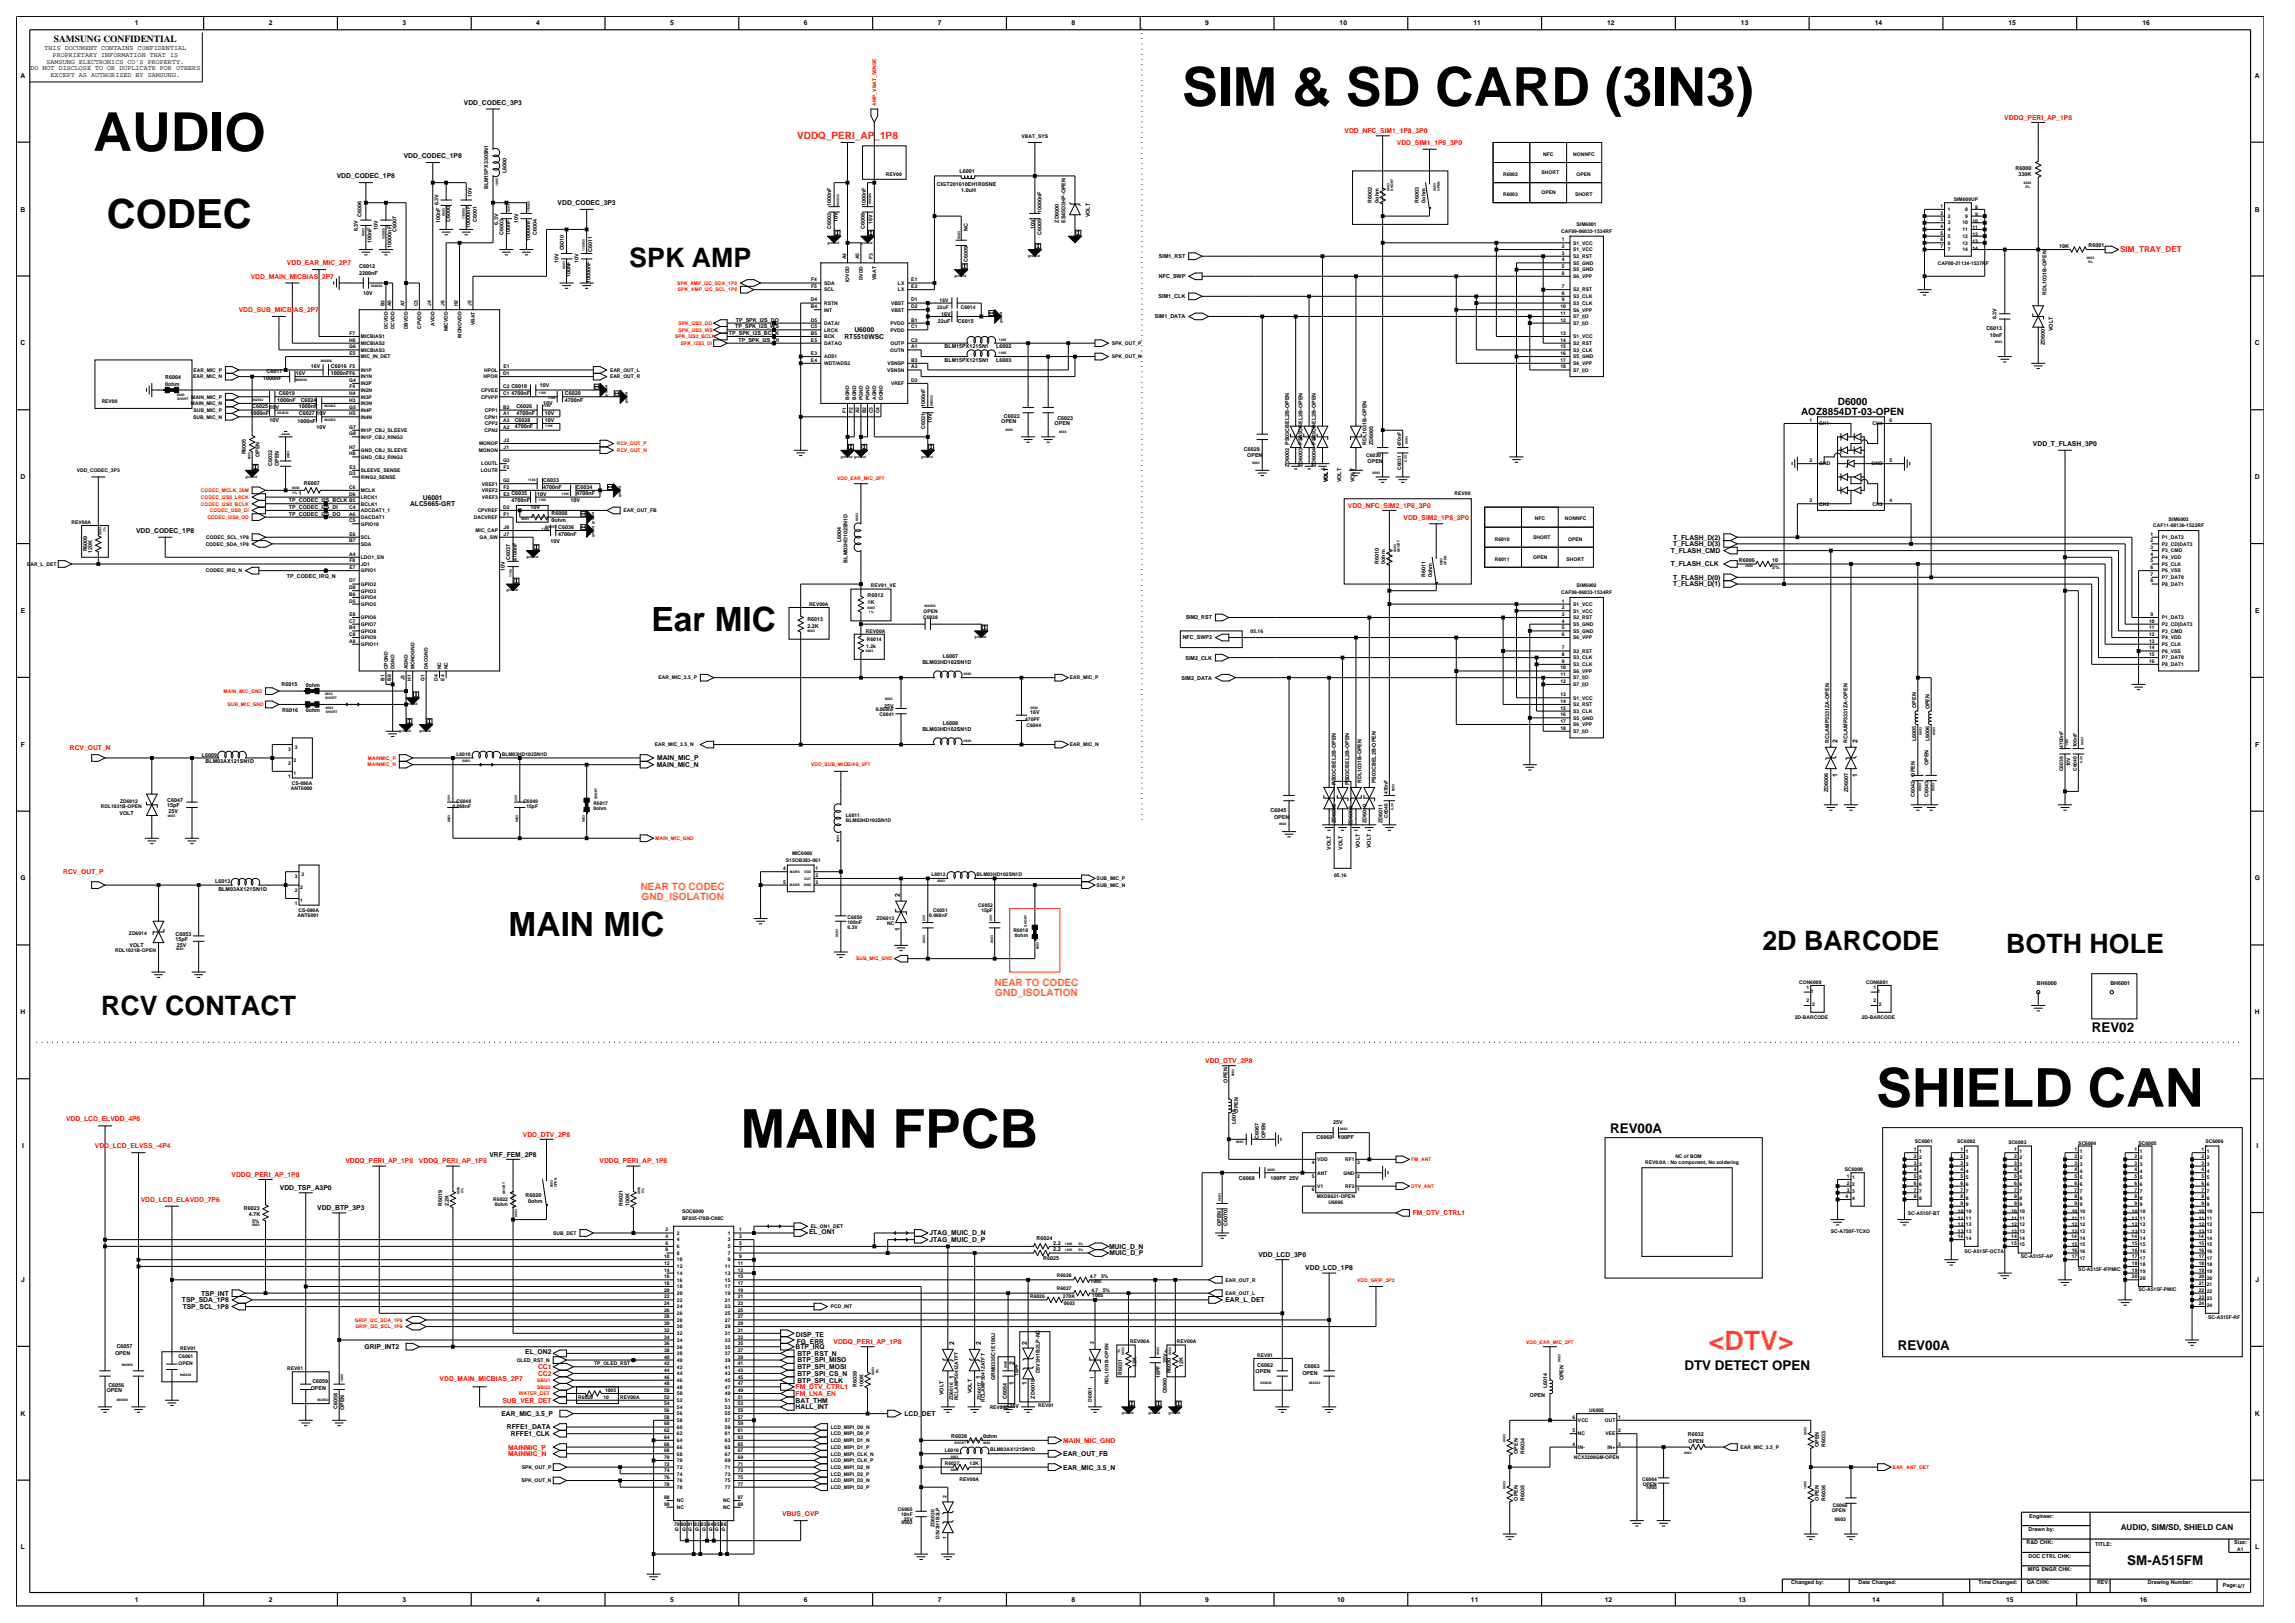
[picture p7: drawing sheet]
<svg xmlns="http://www.w3.org/2000/svg" width="420mm" height="297mm" viewBox="0 0 420 297" stroke-linecap="round" stroke-linejoin="round" font-family="sans-serif">
<defs><g id="words">
<g font-size="9.8">
<text x="216.3" y="19.3">SIM &amp; SD CARD (3IN3)</text>
<text x="17.1" y="27.6">AUDIO</text>
<text x="343.3" y="202.5">SHIELD CAN</text>
<text x="135.5" y="210">MAIN FPCB</text>
</g>
<text font-size="7.4" x="19.5" y="41.7">CODEC</text>
<g font-size="6.1">
<text x="119.2" y="115.5">Ear MIC</text>
<text x="93.1" y="171.2">MAIN MIC</text>
</g>
<g font-size="4.9">
<text x="115.2" y="48.9">SPK AMP</text>
<text x="322.5" y="173.8">2D BARCODE</text>
<text x="367.1" y="174.4">BOTH HOLE</text>
<text x="18.5" y="185.8">RCV CONTACT</text>
</g>
<text font-size="4.9" fill="#ff7f00" x="312.7" y="247">&lt;DTV&gt;</text>
<g font-size="2.5">
<text x="382.8" y="188.9">REV02</text>
<text x="294.7" y="207.3">REV00A</text>
<text x="308.2" y="250.7">DTV DETECT OPEN</text>
<text x="347.3" y="247">REV00A</text>
<text x="389.3" y="286.4">SM-A515FM</text>
</g>
<text font-size="1.8" fill="#f00" x="145.9" y="25.5">VDDQ_PERI_AP_1P8</text>
<g font-size="1.8">
<text x="329.6" y="76">AOZ8854DT-03-OPEN</text>
<text x="336.3" y="74.2">D6000</text>
</g>
<g font-size="1.8" fill="#ff7f00">
<text x="117.3" y="162.9">NEAR TO CODEC</text>
<text x="117.4" y="164.7">GND_ISOLATION</text>
<text x="182" y="180.4">NEAR TO CODEC</text>
<text x="182.1" y="182.2">GND_ISOLATION</text>
</g>
<text font-size="1.7" x="9.9" y="7.7">SAMSUNG CONFIDENTIAL</text>
<text font-size="1.5" fill="#f00" x="388" y="46.2">SIM_TRAY_DET</text>
<text font-size="1.5" x="388.1" y="280">AUDIO, SIM/SD, SHIELD CAN</text>
<g font-size="1.2">
<text x="24.7" y="4.7">1</text>
<text x="49.2" y="4.7">2</text>
<text x="73.7" y="4.7">3</text>
<text x="98.1" y="4.7">4</text>
<text x="122.6" y="4.7">5</text>
<text x="147.1" y="4.7">6</text>
<text x="171.6" y="4.7">7</text>
<text x="196.1" y="4.7">8</text>
<text x="220.6" y="4.7">9</text>
<text x="245.2" y="4.7">10</text>
<text x="269.6" y="4.7">11</text>
<text x="294.1" y="4.7">12</text>
<text x="318.6" y="4.7">13</text>
<text x="343.1" y="4.7">14</text>
<text x="367.6" y="4.7">15</text>
<text x="392.1" y="4.7">16</text>
<text x="8.1" y="9.2">THIS DOCUMENT CONTAINS CONFIDENTIAL</text>
<text x="8.5" y="11.7">SAMSUNG ELECTRONICS CO'S PROPERTY.</text>
<text x="9.6" y="10.5">PROPRIETARY INFORMATION THAT IS</text>
<text x="3.8" y="14.2">A</text>
<text x="5.6" y="12.9">DO NOT DISCLOSE TO OR DUPLICATE FOR OTHERS</text>
<text x="9.3" y="14.1">EXCEPT AS AUTHORIZED BY SAMSUNG.</text>
<text x="412.7" y="14.2">A</text>
<text x="84.9" y="19.2">VDD_CODEC_3P3</text>
<text x="73.9" y="29">VDD_CODEC_1P8</text>
<text x="61.6" y="32.6">VDD_CODEC_1P8</text>
<text x="3.8" y="38.7">B</text>
<text x="102.1" y="37.5">VDD_CODEC_3P3</text>
<text x="412.7" y="38.7">B</text>
<text x="3.8" y="63.2">C</text>
<text x="154.5" y="62">RT5510WSC</text>
<text x="156.3" y="60.8">U6000</text>
<text x="412.7" y="63.2">C</text>
<text x="372" y="81.6">VDD_T_FLASH_3P0</text>
<text x="3.8" y="87.7">D</text>
<text x="412.7" y="87.7">D</text>
<text x="75" y="92.6">ALC5665-GRT</text>
<text x="77.4" y="91.4">U6001</text>
<text x="24.9" y="97.5">VDD_CODEC_1P8</text>
<text x="305.8" y="101.2">T_FLASH_CMD</text>
<text x="306.2" y="100">T_FLASH_D(3)</text>
<text x="306.2" y="98.7">T_FLASH_D(2)</text>
<text x="305.8" y="103.6">T_FLASH_CLK</text>
<text x="306.2" y="106.1">T_FLASH_D(0)</text>
<text x="306.2" y="107.3">T_FLASH_D(1)</text>
<text x="3.8" y="112.2">E</text>
<text x="412.7" y="112.2">E</text>
<text x="3.8" y="136.6">F</text>
<text x="336.3" y="136" transform="rotate(-90 336.3 136)">2</text>
<text x="340" y="136" transform="rotate(-90 340 136)">2</text>
<text x="412.7" y="136.6">F</text>
<text x="120.2" y="140.4">MAIN_MIC_N</text>
<text x="120.2" y="139.1">MAIN_MIC_P</text>
<text x="336.3" y="142.2" transform="rotate(-90 336.3 142.2)">1</text>
<text x="340" y="142.2" transform="rotate(-90 340 142.2)">1</text>
<text x="3.7" y="161.1">G</text>
<text x="412.6" y="161.1">G</text>
<text x="164.7" y="164.1" transform="rotate(-90 164.7 164.1)">2</text>
<text x="164.7" y="170.3" transform="rotate(-90 164.7 170.3)">1</text>
<text x="3.8" y="185.6">H</text>
<text x="412.7" y="185.6">H</text>
<text x="4" y="210.1">I</text>
<text x="89.6" y="211.7">VRF_FEM_2P8</text>
<text x="412.9" y="210.1">I</text>
<text x="51.2" y="217.8">VDD_TSP_A3P0</text>
<text x="58" y="221.5">VDD_BTP_3P3</text>
<text x="148.1" y="225.7">EL_ON1</text>
<text x="170.1" y="227.3">JTAG_MUIC_D_P</text>
<text x="170.1" y="226.1">JTAG_MUIC_D_N</text>
<text x="203" y="228.5">MUIC_D_N</text>
<text x="203" y="229.7">MUIC_D_P</text>
<text x="230.3" y="230">VDD_LCD_3P0</text>
<text x="238.9" y="232.5">VDD_LCD_1P8</text>
<text x="3.9" y="234.6">J</text>
<text x="33.3" y="238.3">TSP_SDA_1P8</text>
<text x="33.4" y="239.5">TSP_SCL_1P8</text>
<text x="36.8" y="237.1">TSP_INT</text>
<text x="224.3" y="238.3">EAR_L_DET</text>
<text x="412.8" y="234.6">J</text>
<text x="145.7" y="244.7">DISP_TE</text>
<text x="145.8" y="246">FG_ERR</text>
<text x="66.7" y="246.9">GRIP_INT2</text>
<text x="96.1" y="247.8">EL_ON2</text>
<text x="145.6" y="246.9">BTP_IRQ</text>
<text x="145.9" y="249.3">BTP_SPI_MISO</text>
<text x="145.9" y="250.5">BTP_SPI_MOSI</text>
<text x="145.9" y="251.8">BTP_SPI_CS_N</text>
<text x="145.9" y="248.1">BTP_RST_N</text>
<text x="174.6" y="246.1" transform="rotate(-90 174.6 246.1)">2</text>
<text x="179.5" y="246.1" transform="rotate(-90 179.5 246.1)">2</text>
<text x="185.6" y="249.8" transform="rotate(-90 185.6 249.8)">2</text>
<text x="187.9" y="246.1" transform="rotate(-90 187.9 246.1)">2</text>
<text x="145.6" y="256.7">BAT_THM</text>
<text x="145.6" y="257.9">HALL_INT</text>
<text x="145.9" y="253">BTP_SPI_CLK</text>
<text x="174.6" y="252.3" transform="rotate(-90 174.6 252.3)">1</text>
<text x="179.5" y="252.3" transform="rotate(-90 179.5 252.3)">1</text>
<text x="185.6" y="253.5" transform="rotate(-90 185.6 253.5)">1</text>
<text x="187.9" y="253.5" transform="rotate(-90 187.9 253.5)">1</text>
<text x="3.8" y="259">K</text>
<text x="91.8" y="259.1">EAR_MIC_3.5_P</text>
<text x="92.8" y="261.4">RFFE1_DATA</text>
<text x="93.5" y="262.8">RFFE1_CLK</text>
<text x="165.5" y="259.1">LCD_DET</text>
<text x="412.7" y="259">K</text>
<text x="194.6" y="268.9">EAR_MIC_3.5_N</text>
<text x="194.6" y="266.5">EAR_OUT_FB</text>
<text x="3.8" y="283.5">L</text>
<text x="412.7" y="283.5">L</text>
<text x="24.7" y="293.1">1</text>
<text x="49.2" y="293.1">2</text>
<text x="73.7" y="293.1">3</text>
<text x="98.1" y="293.1">4</text>
<text x="122.6" y="293.1">5</text>
<text x="147.1" y="293.1">6</text>
<text x="171.6" y="293.1">7</text>
<text x="196.1" y="293.1">8</text>
<text x="220.6" y="293.1">9</text>
<text x="244.7" y="293.1">10</text>
<text x="269.2" y="293.1">11</text>
<text x="293.7" y="293.1">12</text>
<text x="318.2" y="293.1">13</text>
<text x="342.6" y="293.1">14</text>
<text x="367.1" y="293.1">15</text>
<text x="391.6" y="293.1">16</text>
</g>
<g font-size="1.2" fill="#f00">
<text x="366.8" y="21.9">VDDQ_PERI_AP_1P8</text>
<text x="246.1" y="24.4">VDD_NFC_SIM1_1P8_3P0</text>
<text x="255.6" y="26.5">VDD_SIM1_1P8_3P0</text>
<text x="45.9" y="51">VDD_MAIN_MICBIAS_2P7</text>
<text x="52.5" y="48.5">VDD_EAR_MIC_2P7</text>
<text x="43.7" y="57.1">VDD_SUB_MICBIAS_2P7</text>
<text x="246.7" y="92.9">VDD_NFC_SIM2_1P8_3P0</text>
<text x="256.9" y="95.1">VDD_SIM2_1P8_3P0</text>
<text x="12.8" y="137.3">RCV_OUT_N</text>
<text x="11.6" y="160">RCV_OUT_P</text>
<text x="220.6" y="194.5">VDD_DTV_2P8</text>
<text x="12.1" y="205.1">VDD_LCD_ELVDD_4P6</text>
<text x="95.7" y="208">VDD_DTV_2P8</text>
<text x="17.4" y="210.2">VDD_LCD_ELVSS_-4P4</text>
<text x="42.4" y="215.4">VDDQ_PERI_AP_1P8</text>
<text x="63.2" y="212.9">VDDQ_PERI_AP_1P8</text>
<text x="76.7" y="212.9">VDDQ_PERI_AP_1P8</text>
<text x="109.7" y="212.9">VDDQ_PERI_AP_1P8</text>
<text x="25.7" y="219.9">VDD_LCD_ELAVDD_7P6</text>
<text x="258.6" y="222.4">FM_DTV_CTRL1</text>
<text x="152.6" y="246">VDDQ_PERI_AP_1P8</text>
<text x="98.5" y="250.5">CC1</text>
<text x="98.5" y="251.8">CC2</text>
<text x="80.5" y="252.7">VDD_MAIN_MICBIAS_2P7</text>
<text x="91.9" y="256.7">SUB_VER_DET</text>
<text x="145.6" y="254.2">FM_DTV_CTRL1</text>
<text x="145.6" y="255.4">FM_LNA_EN</text>
<text x="93" y="265.2">MAINMIC_P</text>
<text x="93" y="266.5">MAINMIC_N</text>
<text x="194.6" y="264">MAIN_MIC_GND</text>
<text x="143.2" y="277.5">VBUS_OVP</text>
</g>
<g font-size="1">
<text x="89.4" y="34.6" transform="rotate(-90 89.4 34.6)">BLM15PX330SN1</text>
<text x="92.7" y="31.6" transform="rotate(-90 92.7 31.6)">L6000</text>
<text x="171.5" y="34.1">CIGT201610EH1R0SNE</text>
<text x="175.6" y="31.7">L6001</text>
<text x="175.9" y="35.1">1.0uH</text>
<text x="368.9" y="31">R6000</text>
<text x="369.4" y="32.3">330K</text>
<text x="66.1" y="39.7" transform="rotate(-90 66.1 39.7)">C6006</text>
<text x="80.2" y="37.6" transform="rotate(-90 80.2 37.6)">6.3V</text>
<text x="80.5" y="40.9" transform="rotate(-90 80.5 40.9)">100nF</text>
<text x="82.4" y="40.6" transform="rotate(-90 82.4 40.6)">C6000</text>
<text x="86" y="41.7" transform="rotate(-90 86 41.7)">10000nF</text>
<text x="86.3" y="36.1" transform="rotate(-90 86.3 36.1)">10V</text>
<text x="87.3" y="40.6" transform="rotate(-90 87.3 40.6)">C6001</text>
<text x="91.2" y="41.1" transform="rotate(-90 91.2 41.1)">6.3V</text>
<text x="94.8" y="40.8" transform="rotate(-90 94.8 40.8)">10V</text>
<text x="152.1" y="41.8" transform="rotate(-90 152.1 41.8)">C6002</text>
<text x="152.1" y="37.7" transform="rotate(-90 152.1 37.7)">1000nF</text>
<text x="153.4" y="40.7" transform="rotate(-90 153.4 40.7)">10V</text>
<text x="158.3" y="42" transform="rotate(-90 158.3 42)">C6008</text>
<text x="158.5" y="37.7" transform="rotate(-90 158.5 37.7)">1000nF</text>
<text x="159.7" y="41.1" transform="rotate(-90 159.7 41.1)">16V</text>
<text x="189.4" y="41.9" transform="rotate(-90 189.4 41.9)">10V</text>
<text x="190.6" y="39" transform="rotate(-90 190.6 39)">10000nF</text>
<text x="193.8" y="40.8" transform="rotate(-90 193.8 40.8)">ZD6000</text>
<text x="195" y="40.8" transform="rotate(-90 195 40.8)">ES45D3HP-OPEN</text>
<text x="199.4" y="39.8" transform="rotate(-90 199.4 39.8)">VOLT</text>
<text x="251.1" y="37.1" transform="rotate(-90 251.1 37.1)">R6002</text>
<text x="252.3" y="37.1" transform="rotate(-90 252.3 37.1)">0ohm</text>
<text x="259.6" y="37.1" transform="rotate(-90 259.6 37.1)">R6003</text>
<text x="260.9" y="37.1" transform="rotate(-90 260.9 37.1)">0ohm</text>
<text x="65.5" y="42.3" transform="rotate(-90 65.5 42.3)">6.3V</text>
<text x="68" y="44.5" transform="rotate(-90 68 44.5)">100nF</text>
<text x="69.1" y="42" transform="rotate(-90 69.1 42)">10V</text>
<text x="71.7" y="45.3" transform="rotate(-90 71.7 45.3)">10000nF</text>
<text x="72.6" y="42.5" transform="rotate(-90 72.6 42.5)">C6007</text>
<text x="92.1" y="43.1" transform="rotate(-90 92.1 43.1)">C6003</text>
<text x="93.4" y="43" transform="rotate(-90 93.4 43)">100nF</text>
<text x="97.1" y="44.1" transform="rotate(-90 97.1 44.1)">10000nF</text>
<text x="98.3" y="43.1" transform="rotate(-90 98.3 43.1)">C6004</text>
<text x="103.2" y="45.8" transform="rotate(-90 103.2 45.8)">C6010</text>
<text x="108.4" y="46.1" transform="rotate(-90 108.4 46.1)">C6011</text>
<text x="177.1" y="48" transform="rotate(-90 177.1 48)">C6009</text>
<text x="177.1" y="42.2" transform="rotate(-90 177.1 42.2)">NC</text>
<text x="190.6" y="43.1" transform="rotate(-90 190.6 43.1)">C6005</text>
<text x="212.1" y="47.2">SIM1_RST</text>
<text x="376.8" y="45.4">10K</text>
<text x="382.2" y="45.3">R6001</text>
<text x="65.7" y="49">C6012</text>
<text x="65.7" y="50.3">2200nF</text>
<text x="66.5" y="54">10V</text>
<text x="102.2" y="48.1" transform="rotate(-90 102.2 48.1)">10V</text>
<text x="104.4" y="50.8" transform="rotate(-90 104.4 50.8)">100NF</text>
<text x="105.9" y="48.1" transform="rotate(-90 105.9 48.1)">10V</text>
<text x="108.1" y="51.8" transform="rotate(-90 108.1 51.8)">10000nF</text>
<text x="212.1" y="50.9">NFC_SWP</text>
<text x="374.5" y="53.9" transform="rotate(-90 374.5 53.9)">RDL1031B-OPEN</text>
<text x="134.7" y="58.9">TP_SPK_I2S_DO</text>
<text x="171.6" y="59.1">22uF</text>
<text x="172.2" y="57.9">16V</text>
<text x="175.3" y="59.1">C6015</text>
<text x="211.3" y="58.3">SIM1_DATA</text>
<text x="212" y="54.6">SIM1_CLK</text>
<text x="365.4" y="58.4" transform="rotate(-90 365.4 58.4)">6.3V</text>
<text x="133.4" y="61.3">TP_SPK_I2S_BCLK</text>
<text x="134.5" y="60.1">TP_SPK_I2S_WS</text>
<text x="135.1" y="62.5">TP_SPK_I2S_DI</text>
<text x="172.9" y="63.8">BLM15PX121SN1</text>
<text x="182.3" y="63.8">L6002</text>
<text x="363.5" y="60.5">C6013</text>
<text x="364.1" y="61.7">10nF</text>
<text x="374.2" y="63.1" transform="rotate(-90 374.2 63.1)">ZD6001</text>
<text x="375.7" y="60.6" transform="rotate(-90 375.7 60.6)">VOLT</text>
<text x="30.2" y="70.6">0ohm</text>
<text x="30.2" y="69.4">R6004</text>
<text x="48.2" y="69.5">1000nF</text>
<text x="48.8" y="68.3">C6017</text>
<text x="54.1" y="68.6">16V</text>
<text x="56.9" y="67.4">16V</text>
<text x="60.5" y="67.4">C6016 F5</text>
<text x="60.5" y="68.6">1000nFF6</text>
<text x="98.8" y="70.7">10V</text>
<text x="172.9" y="66.2">BLM15PX121SN1</text>
<text x="182.3" y="66.2">L6003</text>
<text x="45.8" y="76">1000nF</text>
<text x="46.1" y="74.7">C6025</text>
<text x="49.3" y="74.8">10V</text>
<text x="49.3" y="77.2">10V</text>
<text x="50.7" y="73.5">1000nF</text>
<text x="51" y="72.3">C6019</text>
<text x="54.4" y="77.5">1000nF</text>
<text x="54.7" y="74.7">1000nF</text>
<text x="54.7" y="76">C6027</text>
<text x="55" y="73.5">C6024</text>
<text x="57.9" y="76">10V</text>
<text x="93.6" y="72.3">4700nF</text>
<text x="94.2" y="77.2">C6028</text>
<text x="94.5" y="74.7">C6026</text>
<text x="94.5" y="76">4700nF</text>
<text x="99.4" y="74.1">10V</text>
<text x="99.7" y="77.2">10V</text>
<text x="99.7" y="76">10V</text>
<text x="103.4" y="72.3">C6020</text>
<text x="103.4" y="73.5">4700nF</text>
<text x="169.3" y="74.5" transform="rotate(-90 169.3 74.5)">1000nF</text>
<text x="170.5" y="77.4" transform="rotate(-90 170.5 77.4)">10V</text>
<text x="183.2" y="77.5">OPEN</text>
<text x="183.7" y="76.6">C6022</text>
<text x="193" y="77.8">OPEN</text>
<text x="193.5" y="76.9">C6023</text>
<text x="45" y="83.1" transform="rotate(-90 45 83.1)">R6005</text>
<text x="47.5" y="83.7" transform="rotate(-90 47.5 83.7)">OPEN</text>
<text x="57.9" y="78.5">10V</text>
<text x="94.2" y="78.4">4700nF</text>
<text x="169.3" y="78.6" transform="rotate(-90 169.3 78.6)">C6021</text>
<text x="227.6" y="82.5">C6029</text>
<text x="228.2" y="83.7">OPEN</text>
<text x="250.1" y="81.4" transform="rotate(-90 250.1 81.4)">RDL1031B-OPEN</text>
<text x="251.3" y="81.4" transform="rotate(-90 251.3 81.4)">ZD6005</text>
<text x="49.8" y="85.3" transform="rotate(-90 49.8 85.3)">C6032</text>
<text x="51" y="85.3" transform="rotate(-90 51 85.3)">OPEN</text>
<text x="55.6" y="88.8">R6007</text>
<text x="99.4" y="88.2">C6033</text>
<text x="99.4" y="89.4">4700nF</text>
<text x="105.5" y="89.4">C6034</text>
<text x="235.9" y="85.4" transform="rotate(-90 235.9 85.4)">ZD6002 PS03CBEL2B-OPEN</text>
<text x="238.4" y="85.4" transform="rotate(-90 238.4 85.4)">ZD6003 PS03CBEL2B-OPEN</text>
<text x="240.8" y="85.4" transform="rotate(-90 240.8 85.4)">ZD6004 PS03CBEL2B-OPEN</text>
<text x="243" y="88.3" transform="rotate(-90 243 88.3)">VOLT</text>
<text x="245.4" y="88.3" transform="rotate(-90 245.4 88.3)">VOLT</text>
<text x="247.9" y="88.3" transform="rotate(-90 247.9 88.3)">VOLT</text>
<text x="250.3" y="84.6">OPEN</text>
<text x="52.9" y="93.2">TP_CODEC_I2S_DI</text>
<text x="52.9" y="94.4">TP_CODEC_I2S_DO</text>
<text x="52.9" y="91.9">TP_CODEC_I2S_BCLK B5</text>
<text x="54.7" y="90.6">1</text>
<text x="93.6" y="91.9">4700nF</text>
<text x="97.1" y="93.2">10V</text>
<text x="98.3" y="90.7">10V</text>
<text x="100.9" y="94.3">R6008</text>
<text x="100.9" y="95.5">0ohm</text>
<text x="104.4" y="91.9">10V</text>
<text x="105.5" y="90.6">4700nF</text>
<text x="15.9" y="100.9" transform="rotate(-90 15.9 100.9)">R6009</text>
<text x="16.9" y="101.3" transform="rotate(-90 16.9 101.3)">120K</text>
<text x="100.8" y="99.3">10V</text>
<text x="102.2" y="96.8">C6036</text>
<text x="102.2" y="98">4700nF</text>
<text x="153.9" y="99.2" transform="rotate(-90 153.9 99.2)">L6004</text>
<text x="52.5" y="105.7">TP_CODEC_IRQ_N</text>
<text x="92.4" y="104.5" transform="rotate(-90 92.4 104.5)">10V</text>
<text x="93.4" y="102.4" transform="rotate(-90 93.4 102.4)">C6037</text>
<text x="94.6" y="102.6" transform="rotate(-90 94.6 102.6)">4700nF</text>
<text x="155.1" y="103" transform="rotate(-90 155.1 103)">BLM03HD102SN1D</text>
<text x="252.3" y="103.2" transform="rotate(-90 252.3 103.2)">R6010</text>
<text x="253.5" y="103.2" transform="rotate(-90 253.5 103.2)">0ohm</text>
<text x="260.9" y="105.6" transform="rotate(-90 260.9 105.6)">R6011</text>
<text x="262.1" y="105.6" transform="rotate(-90 262.1 105.6)">0ohm</text>
<text x="318.2" y="102.9">R6006</text>
<text x="324.3" y="102.9">10</text>
<text x="147.8" y="113.6">R6013</text>
<text x="158.8" y="110.5">1K</text>
<text x="158.8" y="109.3">R6012</text>
<text x="217" y="113.3">SIM2_RST</text>
<text x="147.8" y="114.8">2.2K</text>
<text x="216.4" y="117">NFC_SWP2</text>
<text x="51.5" y="125.6">R6015</text>
<text x="56" y="125.7">0ohm</text>
<text x="168.8" y="121.6">BLM03HD102SN1D</text>
<text x="172.5" y="120.4">L6007</text>
<text x="216.2" y="124.4">SIM2_DATA</text>
<text x="216.9" y="120.7">SIM2_CLK</text>
<text x="51.7" y="130.4">R6016</text>
<text x="56" y="130.4">0ohm</text>
<text x="161.8" y="129.5">25V</text>
<text x="188.5" y="130.7">16V</text>
<text x="350.7" y="129.5" transform="rotate(-90 350.7 129.5)">OPEN</text>
<text x="353.1" y="129.8" transform="rotate(-90 353.1 129.8)">OPEN</text>
<text x="168.8" y="133.8">BLM03HD102SN1D</text>
<text x="172.5" y="132.6">L6008</text>
<text x="334.8" y="135.9" transform="rotate(-90 334.8 135.9)">RCLAMP3331ZA-OPEN</text>
<text x="338.1" y="135.9" transform="rotate(-90 338.1 135.9)">RCLAMP3331ZA-OPEN</text>
<text x="350.7" y="135.6" transform="rotate(-90 350.7 135.6)">L6005</text>
<text x="353.1" y="135.6" transform="rotate(-90 353.1 135.6)">L6006</text>
<text x="37" y="138.4">L6009</text>
<text x="37.6" y="139.7">BLM03AX121SN1D</text>
<text x="244.5" y="143.6" transform="rotate(-90 244.5 143.6)">PS03CBEL2B-OPEN</text>
<text x="246.9" y="143.6" transform="rotate(-90 246.9 143.6)">PS03CBEL2B-OPEN</text>
<text x="249.2" y="143.3" transform="rotate(-90 249.2 143.3)">RDL1031B-OPEN</text>
<text x="251.8" y="143.3" transform="rotate(-90 251.8 143.3)">PS03CBEL2B-OPEN</text>
<text x="350.5" y="142.1" transform="rotate(-90 350.5 142.1)">OPEN</text>
<text x="352.9" y="140" transform="rotate(-90 352.9 140)">OPEN</text>
<text x="21.9" y="149.1">VOLT</text>
<text x="30.6" y="147.8">15pF</text>
<text x="30.6" y="146.8">C6047</text>
<text x="30.9" y="148.8">25V</text>
<text x="232.5" y="148.6">C6045</text>
<text x="233.2" y="149.8">OPEN</text>
<text x="334.5" y="145" transform="rotate(-90 334.5 145)">ZD6006</text>
<text x="338.2" y="145" transform="rotate(-90 338.2 145)">ZD6007</text>
<text x="350.5" y="145.9" transform="rotate(-90 350.5 145.9)">C6042</text>
<text x="352.9" y="145.9" transform="rotate(-90 352.9 145.9)">C6043</text>
<text x="243.6" y="155.5" transform="rotate(-90 243.6 155.5)">VOLT</text>
<text x="244.5" y="150.6" transform="rotate(-90 244.5 150.6)">ZD6008</text>
<text x="245.7" y="155.5" transform="rotate(-90 245.7 155.5)">VOLT</text>
<text x="247.5" y="150.9" transform="rotate(-90 247.5 150.9)">ZD6009</text>
<text x="248.9" y="155.2" transform="rotate(-90 248.9 155.2)">VOLT</text>
<text x="250.1" y="150.6" transform="rotate(-90 250.1 150.6)">ZD6010</text>
<text x="250.9" y="155.2" transform="rotate(-90 250.9 155.2)">VOLT</text>
<text x="253" y="150.6" transform="rotate(-90 253 150.6)">ZD6011</text>
<text x="39.4" y="161.7">L6013</text>
<text x="40" y="163.1">BLM03AX121SN1D</text>
<text x="23.7" y="173.2">VOLT</text>
<text x="32.1" y="171.3">C6053</text>
<text x="32.1" y="172.2">15pF</text>
<text x="32.4" y="173.3">25V</text>
<text x="372.8" y="180.2">BH6000</text>
<text x="386.2" y="180.2">BH6001</text>
<text x="224.6" y="198.1" transform="rotate(-90 224.6 198.1)">OPEN</text>
<text x="226.6" y="203.6" transform="rotate(-90 226.6 203.6)">OPEN</text>
<text x="226.2" y="205.7" transform="rotate(-90 226.2 205.7)">L6015</text>
<text x="230.4" y="208.3" transform="rotate(-90 230.4 208.3)">C6067</text>
<text x="231.6" y="208.2" transform="rotate(-90 231.6 208.2)">OPEN</text>
<text x="240.9" y="208.5">C6069</text>
<text x="244" y="205.8">25V</text>
<text x="244.9" y="208.5">100PF</text>
<text x="226.7" y="215.9">C6068</text>
<text x="232.5" y="215.9">100PF 25V</text>
<text x="44.6" y="221.4">R6023</text>
<text x="80.9" y="220.7" transform="rotate(-90 80.9 220.7)">R6019</text>
<text x="82.1" y="220.7" transform="rotate(-90 82.1 220.7)">2.2K</text>
<text x="96.2" y="219">R6020</text>
<text x="96.7" y="220.2">0ohm</text>
<text x="114" y="220.7" transform="rotate(-90 114 220.7)">R6021</text>
<text x="115.2" y="220.7" transform="rotate(-90 115.2 220.7)">100K</text>
<text x="45.5" y="222.5">4.7K</text>
<text x="189.7" y="226.8">R6024</text>
<text x="192.7" y="227.8">2.2</text>
<text x="223.5" y="224.4" transform="rotate(-90 223.5 224.4)">OPEN</text>
<text x="224.7" y="224.4" transform="rotate(-90 224.7 224.4)">C6070</text>
<text x="190.9" y="230.5">R6025</text>
<text x="192.7" y="229">2.2</text>
<text x="21.1" y="247.9">OPEN</text>
<text x="21.4" y="246.7">C6057</text>
<text x="186.4" y="251.8" transform="rotate(-90 186.4 251.8)">18PF</text>
<text x="190.3" y="251.3" transform="rotate(-90 190.3 251.3)">D3V3H1B2LP-NC</text>
<text x="205.4" y="251.6" transform="rotate(-90 205.4 251.6)">R6031</text>
<text x="208" y="250.1" transform="rotate(-90 208 250.1)">12K</text>
<text x="213.6" y="249.4" transform="rotate(-90 213.6 249.4)">25V</text>
<text x="214.3" y="251.3" transform="rotate(-90 214.3 251.3)">R6030</text>
<text x="216.5" y="250.1" transform="rotate(-90 216.5 250.1)">12K</text>
<text x="229.8" y="251.3">OPEN</text>
<text x="230.1" y="250.1">C6062</text>
<text x="238.4" y="251.6">OPEN</text>
<text x="238.7" y="250.4">C6063</text>
<text x="19.5" y="254.7">OPEN</text>
<text x="19.8" y="253.8">C6056</text>
<text x="56.9" y="254.4">OPEN</text>
<text x="57.2" y="253.2">C6059</text>
<text x="61.8" y="257.8" transform="rotate(-90 61.8 257.8)">C6058</text>
<text x="156.8" y="253.8" transform="rotate(-90 156.8 253.8)">R6039</text>
<text x="158" y="253.8" transform="rotate(-90 158 253.8)">100K</text>
<text x="172.7" y="255.3" transform="rotate(-90 172.7 255.3)">VOLT</text>
<text x="177.8" y="255" transform="rotate(-90 177.8 255)">VOLT</text>
<text x="182.1" y="252.6" transform="rotate(-90 182.1 252.6)">GRM0335C1E180J</text>
<text x="184.3" y="255.9" transform="rotate(-90 184.3 255.9)">C6054</text>
<text x="189.4" y="255.9" transform="rotate(-90 189.4 255.9)">ZD6018</text>
<text x="212.3" y="252.2" transform="rotate(-90 212.3 252.2)">18PF</text>
<text x="213.6" y="255" transform="rotate(-90 213.6 255)">C6060</text>
<text x="280" y="255.6">OPEN</text>
<text x="283.1" y="254.1" transform="rotate(-90 283.1 254.1)">L6014</text>
<text x="286.1" y="252.6" transform="rotate(-90 286.1 252.6)">OPEN</text>
<text x="63" y="258.1" transform="rotate(-90 63 258.1)">OPEN</text>
<text x="174.1" y="263.1">R6038</text>
<text x="179.9" y="263.1">0ohm</text>
<text x="308.9" y="262.8">R6032</text>
<text x="277.7" y="266" transform="rotate(-90 277.7 266)">OPEN</text>
<text x="279" y="266" transform="rotate(-90 279 266)">R6034</text>
<text x="309" y="264.1">OPEN</text>
<text x="332.8" y="264.8" transform="rotate(-90 332.8 264.8)">OPEN</text>
<text x="334" y="264.8" transform="rotate(-90 334 264.8)">R6033</text>
<text x="277.7" y="274.6" transform="rotate(-90 277.7 274.6)">OPEN</text>
<text x="279" y="274.6" transform="rotate(-90 279 274.6)">R6035</text>
<text x="332.8" y="274.6" transform="rotate(-90 332.8 274.6)">OPEN</text>
<text x="334" y="274.6" transform="rotate(-90 334 274.6)">R6036</text>
<text x="371.2" y="280.1">Drawn by:</text>
<text x="371.3" y="277.7">Engineer:</text>
<text x="370.9" y="282.6">R&amp;D CHK:</text>
<text x="371.1" y="287.5">MFG ENGR CHK:</text>
<text x="371.2" y="285">DOC CTRL CHK:</text>
<text x="383.4" y="282.9">TITLE:</text>
<text x="408.9" y="282.6">Size:</text>
<text x="327.8" y="289.9">Changed by:</text>
<text x="340.1" y="289.9">Date Changed:</text>
<text x="362.1" y="289.9">Time Changed:</text>
<text x="370.9" y="289.9">QA CHK:</text>
<text x="383.8" y="289.9">REV:</text>
<text x="393.1" y="289.9">Drawing Number:</text>
<text x="406.8" y="290.5">Page:6/7</text>
</g>
<g font-size=".9" fill="#f00">
<text x="160.3" y="19.3" transform="rotate(-90 160.3 19.3)">AMP_VBAT_SENSE</text>
<text x="123.9" y="52.1">SPK_AMP_I2C_SDA_1P8</text>
<text x="124" y="53.3">SPK_AMP_I2C_SCL_1P8</text>
<text x="124.2" y="59.5">SPK_I2S3_DO</text>
<text x="123.6" y="61.9">SPK_I2S3_BCLK</text>
<text x="124.2" y="60.7">SPK_I2S3_WS</text>
<text x="124.6" y="63.1">SPK_I2S3_DI</text>
<text x="112.9" y="82.7">RCV_OUT_N</text>
<text x="112.9" y="81.5">RCV_OUT_P</text>
<text x="153.2" y="87.9">VDD_EAR_MIC_2P7</text>
<text x="36.8" y="91.3">CODEC_I2S0_LRCK</text>
<text x="36.8" y="92.5">CODEC_I2S0_BCLK</text>
<text x="36.8" y="90.1">CODEC_MCLK_26M</text>
<text x="37.9" y="95">CODEC_I2S0_DO</text>
<text x="38.4" y="93.7">CODEC_I2S0_DI</text>
<text x="40.9" y="126.8">MAIN_MIC_GND</text>
<text x="41.6" y="129.2">SUB_MIC_GND</text>
<text x="67.3" y="140.3">MAINMIC_N</text>
<text x="67.3" y="139">MAINMIC_P</text>
<text x="148.4" y="140.3">VDD_SUB_MICBIAS_2P7</text>
<text x="119.9" y="153.7">MAIN_MIC_GND</text>
<text x="156.7" y="175.7">SUB_MIC_GND</text>
<text x="258.2" y="212.5">FM_ANT</text>
<text x="258.2" y="217.4">DTV_ANT</text>
<text x="248.4" y="234.5">VDD_GRIP_3P3</text>
<text x="64.9" y="241.9">GRIP_I2C_SDA_1P8</text>
<text x="65" y="243.1">GRIP_I2C_SCL_1P8</text>
<text x="279.3" y="245.8">VDD_EAR_MIC_2P7</text>
<text x="94.9" y="255.3">WATER_DET</text>
<text x="98.3" y="254.1">SBU2</text>
<text x="98.3" y="252.9">SBU1</text>
<text x="346.4" y="268.8">EAR_ANT_DET</text>
</g>
<g font-size=".9">
<text x="187" y="25.2">VBAT_SYS</text>
<text x="282.4" y="28.5">NFC</text>
<text x="287.9" y="28.5">NONNFC</text>
<text x="162.1" y="32.2">REV00</text>
<text x="275.1" y="35.9">R6003</text>
<text x="275.1" y="32.2">R6002</text>
<text x="282.1" y="31.9">SHORT</text>
<text x="282.1" y="35.6">OPEN</text>
<text x="288.2" y="35.9">SHORT</text>
<text x="288.5" y="32.2">OPEN</text>
<text x="288.5" y="41.4">SIM6001</text>
<text x="355.1" y="40.5">3</text>
<text x="355.1" y="41.8">4</text>
<text x="355.1" y="38.1">1</text>
<text x="355.1" y="39.3">2</text>
<text x="356.5" y="39.8">2</text>
<text x="356.5" y="41.1">3</text>
<text x="356.5" y="38.6">1</text>
<text x="357.6" y="36.8">SIM600UP</text>
<text x="359.1" y="41.1">10</text>
<text x="359.6" y="38.6">8</text>
<text x="359.6" y="39.8">9</text>
<text x="361" y="40.8">10</text>
<text x="361" y="42">11</text>
<text x="361.5" y="38.3">8</text>
<text x="361.5" y="39.5">9</text>
<text x="154.8" y="47.5" transform="rotate(-90 154.8 47.5)">A4</text>
<text x="157.3" y="47.5" transform="rotate(-90 157.3 47.5)">A5</text>
<text x="159.7" y="47.4" transform="rotate(-90 159.7 47.4)">F3</text>
<text x="285.7" y="42.6">CAF99-06033-1534RF</text>
<text x="285.8" y="45.4">2</text>
<text x="285.8" y="46.6">3</text>
<text x="285.8" y="47.8">4</text>
<text x="285.8" y="44.2">1</text>
<text x="287.9" y="46">S1_VCC</text>
<text x="287.9" y="47.2">S2_RST</text>
<text x="287.9" y="44.8">S1_VCC</text>
<text x="355.1" y="43">5</text>
<text x="355.1" y="44.2">6</text>
<text x="355.1" y="45.4">7</text>
<text x="356.5" y="42.3">4</text>
<text x="356.5" y="43.5">5</text>
<text x="356.5" y="44.7">6</text>
<text x="356.5" y="46">7</text>
<text x="359.1" y="42.3">11</text>
<text x="359.1" y="43.5">12</text>
<text x="359.1" y="44.7">13</text>
<text x="359.1" y="46">14</text>
<text x="361" y="43.2">12</text>
<text x="361" y="44.4">13</text>
<text x="361" y="45.7">14</text>
<text x="148.4" y="51.5">F4</text>
<text x="148.4" y="52.7">F5</text>
<text x="150.8" y="52.1">SDA</text>
<text x="150.8" y="53.3">SCL</text>
<text x="155.4" y="51.6" transform="rotate(-90 155.4 51.6)">IOVDD</text>
<text x="157.9" y="51.3" transform="rotate(-90 157.9 51.3)">DVDD</text>
<text x="160.3" y="51.2" transform="rotate(-90 160.3 51.2)">VBAT</text>
<text x="164.3" y="52.1">LX</text>
<text x="164.3" y="53.3">LX</text>
<text x="166.8" y="51.5">E1</text>
<text x="166.8" y="52.7">E2</text>
<text x="285.8" y="54">8</text>
<text x="285.8" y="49">5</text>
<text x="285.8" y="50.3">6</text>
<text x="285.8" y="52.7">7</text>
<text x="287.9" y="53.3">S2_RST</text>
<text x="287.9" y="48.4">S5_GND</text>
<text x="287.9" y="49.7">S5_GND</text>
<text x="287.9" y="50.9">S6_VPP</text>
<text x="354.6" y="48.4">CAF00-21134-1537RF</text>
<text x="70.4" y="56" transform="rotate(-90 70.4 56)">B3</text>
<text x="71.6" y="56" transform="rotate(-90 71.6 56)">A5</text>
<text x="74" y="56" transform="rotate(-90 74 56)">A7</text>
<text x="76.5" y="56" transform="rotate(-90 76.5 56)">C3</text>
<text x="78.9" y="56" transform="rotate(-90 78.9 56)">J4</text>
<text x="79.5" y="59.6" transform="rotate(-90 79.5 59.6)">AVDD</text>
<text x="81.4" y="56" transform="rotate(-90 81.4 56)">J6</text>
<text x="83.8" y="56" transform="rotate(-90 83.8 56)">H2</text>
<text x="86.3" y="56" transform="rotate(-90 86.3 56)">J5</text>
<text x="86.9" y="59.5" transform="rotate(-90 86.9 59.5)">VBAT</text>
<text x="148.4" y="55.2">D4</text>
<text x="148.4" y="58.8">D5</text>
<text x="148.4" y="56.4">B4</text>
<text x="150.8" y="55.8">RSTN</text>
<text x="150.8" y="59.5">DATAI</text>
<text x="150.8" y="57">INT</text>
<text x="163" y="59.5">PVDD</text>
<text x="163.1" y="55.8">VBST</text>
<text x="163.1" y="57">VBST</text>
<text x="166.8" y="55.2">D1</text>
<text x="166.8" y="56.4">D2</text>
<text x="166.8" y="58.8">B1</text>
<text x="171.5" y="56.6">22uF</text>
<text x="171.9" y="55.2">16V</text>
<text x="175.8" y="56.5">C6014</text>
<text x="285.6" y="56.4">10</text>
<text x="285.6" y="57.6">11</text>
<text x="285.6" y="58.8">12</text>
<text x="285.8" y="55.2">9</text>
<text x="287.9" y="54.6">S3_CLK</text>
<text x="287.9" y="55.8">S3_CLK</text>
<text x="287.9" y="57">S6_VPP</text>
<text x="287.9" y="58.2">S7_I|O</text>
<text x="287.9" y="59.5">S7_I|O</text>
<text x="63.9" y="63.7">G6</text>
<text x="63.9" y="62.5">H6</text>
<text x="63.9" y="65">E5</text>
<text x="64" y="61.3">F7</text>
<text x="66" y="63.1">MICBIAS2</text>
<text x="66" y="64.4">MICBIAS3</text>
<text x="66" y="61.9">MICBIAS1</text>
<text x="66" y="65.6">MIC_IN_DET</text>
<text x="71" y="60.3" transform="rotate(-90 71 60.3)">DCVDD</text>
<text x="72.2" y="60.3" transform="rotate(-90 72.2 60.3)">DCVDD</text>
<text x="74.6" y="60.3" transform="rotate(-90 74.6 60.3)">DBVDD</text>
<text x="77.1" y="60.2" transform="rotate(-90 77.1 60.2)">CPVDD</text>
<text x="82" y="60.6" transform="rotate(-90 82 60.6)">MICVDD</text>
<text x="84.4" y="61.8" transform="rotate(-90 84.4 61.8)">MONOVDD</text>
<text x="148.4" y="61.3">B5</text>
<text x="148.4" y="60.1">C5</text>
<text x="148.4" y="65">E3</text>
<text x="148.4" y="62.5">E5</text>
<text x="150.8" y="65.6">ADS1</text>
<text x="150.8" y="63.1">DATAO</text>
<text x="150.8" y="61.9">BCK</text>
<text x="150.8" y="60.7">LRCK</text>
<text x="162.9" y="64.4">OUTN</text>
<text x="163" y="60.7">PVDD</text>
<text x="163" y="63.1">OUTP</text>
<text x="166.8" y="60.1">C1</text>
<text x="166.8" y="62.5">C2</text>
<text x="166.8" y="63.7">A1</text>
<text x="203.5" y="65.6">SPK_OUT_N</text>
<text x="203.5" y="63.1">SPK_OUT_P</text>
<text x="285.6" y="65">16</text>
<text x="285.6" y="61.3">13</text>
<text x="285.6" y="62.5">14</text>
<text x="285.6" y="63.7">15</text>
<text x="287.9" y="65.6">S5_GND</text>
<text x="287.9" y="61.9">S1_VCC</text>
<text x="287.9" y="63.1">S2_RST</text>
<text x="287.9" y="64.4">S3_CLK</text>
<text x="35.3" y="69.2">EAR_MIC_N</text>
<text x="35.4" y="68">EAR_MIC_P</text>
<text x="63.9" y="69.9">G4</text>
<text x="64" y="71.1">F4</text>
<text x="66" y="69.2">IN1N</text>
<text x="66" y="70.5">IN2P</text>
<text x="66" y="71.7">IN2N</text>
<text x="66" y="68">IN1P</text>
<text x="88" y="71.7">CPVEE</text>
<text x="88.5" y="69.2">HPOR</text>
<text x="88.6" y="68">HPOL</text>
<text x="92.1" y="68.6">D1</text>
<text x="92.1" y="71.1">C2 C6018</text>
<text x="92.1" y="67.4">E1</text>
<text x="111.6" y="68">EAR_OUT_L</text>
<text x="111.6" y="69.2">EAR_OUT_R</text>
<text x="148.4" y="66.2">E4</text>
<text x="150.8" y="66.8">WDT/ADS2</text>
<text x="162.3" y="68">VSNSN</text>
<text x="162.4" y="66.8">VSNSP</text>
<text x="163.1" y="70.5">VREF</text>
<text x="166.8" y="69.9">D3</text>
<text x="166.8" y="67.4">A3</text>
<text x="166.8" y="66.2">B3</text>
<text x="285.6" y="66.2">17</text>
<text x="285.6" y="67.4">18</text>
<text x="287.9" y="66.8">S6_VPP</text>
<text x="287.9" y="68">S7_I|O</text>
<text x="18.6" y="73.8">REV00</text>
<text x="34.9" y="74.1">MAIN_MIC_N</text>
<text x="35" y="72.9">MAIN_MIC_P</text>
<text x="35.3" y="76.6">SUB_MIC_N</text>
<text x="35.4" y="75.4">SUB_MIC_P</text>
<text x="63.9" y="74.8">G5</text>
<text x="63.9" y="76">H5</text>
<text x="63.9" y="73.5">H3</text>
<text x="63.9" y="72.3">H4</text>
<text x="66" y="74.1">IN3N</text>
<text x="66" y="72.9">IN3P</text>
<text x="66" y="76.6">IN4N</text>
<text x="66" y="75.4">IN4P</text>
<text x="88" y="72.9">CPVPP</text>
<text x="88.7" y="76.6">CPN1</text>
<text x="88.7" y="75.4">CPP1</text>
<text x="88.7" y="77.8">CPP2</text>
<text x="92.1" y="72.3">C1</text>
<text x="92.1" y="74.8">B2</text>
<text x="92.1" y="76">A1</text>
<text x="92.1" y="77.2">A3</text>
<text x="154.8" y="75.6" transform="rotate(-90 154.8 75.6)">F1</text>
<text x="155.4" y="73.2" transform="rotate(-90 155.4 73.2)">BGND</text>
<text x="156" y="75.6" transform="rotate(-90 156 75.6)">F2</text>
<text x="156.7" y="73.2" transform="rotate(-90 156.7 73.2)">BGND</text>
<text x="157.3" y="75.6" transform="rotate(-90 157.3 75.6)">A2</text>
<text x="157.9" y="73.2" transform="rotate(-90 157.9 73.2)">PGND</text>
<text x="158.5" y="75.6" transform="rotate(-90 158.5 75.6)">B2</text>
<text x="159.1" y="73.2" transform="rotate(-90 159.1 73.2)">PGND</text>
<text x="159.7" y="75.6" transform="rotate(-90 159.7 75.6)">C3</text>
<text x="160.3" y="73.2" transform="rotate(-90 160.3 73.2)">AGND</text>
<text x="160.9" y="75.6" transform="rotate(-90 160.9 75.6)">C4</text>
<text x="161.5" y="73.2" transform="rotate(-90 161.5 73.2)">DGND</text>
<text x="331.1" y="77.2">1</text>
<text x="332.9" y="77.8">CH1</text>
<text x="342.7" y="77.8">CH4</text>
<text x="345.8" y="77.2">6</text>
<text x="63.9" y="78.4">G7</text>
<text x="63.9" y="79.7">G8</text>
<text x="63.9" y="82.1">H7</text>
<text x="63.9" y="83.3">H8</text>
<text x="66" y="82.7">GND_CBJ_SLEEVE</text>
<text x="66" y="83.9">GND_CBJ_RING2</text>
<text x="66" y="79.1">IN1P_CBJ_SLEEVE</text>
<text x="66" y="80.3">IN1P_CBJ_RING2</text>
<text x="87.6" y="82.7">MONON</text>
<text x="87.7" y="81.5">MONOP</text>
<text x="88.7" y="79.1">CPN2</text>
<text x="92.1" y="78.4">A2</text>
<text x="92.2" y="82.1">J1</text>
<text x="92.2" y="80.9">J2</text>
<text x="250" y="83.6">C6030</text>
<text x="256.4" y="81.7" transform="rotate(-90 256.4 81.7)">470nF</text>
<text x="14" y="86.4">VDD_CODEC_3P3</text>
<text x="63.9" y="89.4">C6</text>
<text x="63.9" y="87">D3</text>
<text x="63.9" y="85.8">E3</text>
<text x="66" y="86.4">SLEEVE_SENSE</text>
<text x="66" y="87.6">RING2_SENSE</text>
<text x="88" y="86.4">LOUTR</text>
<text x="88.1" y="85.2">LOUTL</text>
<text x="88.2" y="88.8">VREF1</text>
<text x="92.1" y="88.2">G2</text>
<text x="92.1" y="84.6">G3</text>
<text x="92.1" y="89.4">F2</text>
<text x="92.1" y="85.8">F3</text>
<text x="256.4" y="86" transform="rotate(-90 256.4 86)">C6031</text>
<text x="331.1" y="84.6">2</text>
<text x="332.9" y="85.2">GND</text>
<text x="342.5" y="85.2">GND</text>
<text x="345.8" y="84.6">5</text>
<text x="13.1" y="95.8">REV00A</text>
<text x="63.9" y="90.7">D6</text>
<text x="63.9" y="95.6">C5</text>
<text x="63.9" y="93.1">C4</text>
<text x="63.9" y="94.3">A6</text>
<text x="66" y="91.3">LRCK1</text>
<text x="66" y="90.1">MCLK</text>
<text x="66" y="93.7">ADCDAT1_1</text>
<text x="66" y="95">DACDAT1</text>
<text x="66" y="92.5">BCLK1</text>
<text x="86.7" y="95">DACVREF</text>
<text x="87.4" y="93.7">CPVREF</text>
<text x="88.2" y="90.1">VREF2</text>
<text x="88.2" y="91.3">VREF3</text>
<text x="92.1" y="93.1">D2</text>
<text x="92.1" y="90.7">E2 C6035</text>
<text x="92.1" y="94.3">F1</text>
<text x="114.1" y="93.7">EAR_OUT_FB</text>
<text x="266.2" y="90.6">REV00</text>
<text x="280.9" y="95.2">NFC</text>
<text x="286.4" y="95.2">NONNFC</text>
<text x="331.1" y="91.9">3</text>
<text x="332.9" y="92.5">CH2</text>
<text x="342.7" y="92.5">CH3</text>
<text x="345.8" y="91.9">4</text>
<text x="396.9" y="95.3">SIM6003</text>
<text x="37.6" y="99.8">CODEC_SDA_1P8</text>
<text x="37.7" y="98.6">CODEC_SCL_1P8</text>
<text x="63.9" y="99.2">B7</text>
<text x="63.9" y="101.7">A4</text>
<text x="63.9" y="98">E6</text>
<text x="66" y="98.6">SCL</text>
<text x="66" y="99.8">SDA</text>
<text x="66" y="96.2">GPIO10</text>
<text x="87" y="97.4">MIC_CAP</text>
<text x="87.8" y="98.6">GA_SW</text>
<text x="92.2" y="98">J7</text>
<text x="92.2" y="96.8">J8</text>
<text x="273.5" y="98.9">R6010</text>
<text x="280.6" y="98.6">SHORT</text>
<text x="287" y="98.9">OPEN</text>
<text x="393.6" y="99.2">2</text>
<text x="393.6" y="100.5">3</text>
<text x="393.6" y="101.7">4</text>
<text x="393.6" y="98">1</text>
<text x="394" y="96.5">CAF11-08136-1522RF</text>
<text x="395.7" y="99.8">P2_CD|DAT3</text>
<text x="395.7" y="101.1">P3_CMD</text>
<text x="395.7" y="98.6">P1_DAT2</text>
<text x="5" y="103.5">EAR_L_DET</text>
<text x="37.7" y="104.8">CODEC_IRQ_N</text>
<text x="63.9" y="106.6">D7</text>
<text x="63.9" y="107.8">D8</text>
<text x="63.9" y="104.1">E7</text>
<text x="64" y="102.9">F8</text>
<text x="66" y="103.5">JD1</text>
<text x="66" y="104.8">GPIO1</text>
<text x="66" y="107.2">GPIO2</text>
<text x="66" y="102.3">LDO1_EN</text>
<text x="159.4" y="107.5">REV01_VE</text>
<text x="273.5" y="102.6">R6011</text>
<text x="280.6" y="102.3">OPEN</text>
<text x="286.7" y="102.6">SHORT</text>
<text x="288.5" y="107.5">SIM6002</text>
<text x="324.3" y="104.1">5%</text>
<text x="393.6" y="102.9">5</text>
<text x="393.6" y="104.1">6</text>
<text x="393.6" y="105.4">7</text>
<text x="393.6" y="106.6">8</text>
<text x="395.7" y="102.3">P4_VDD</text>
<text x="395.7" y="103.5">P5_CLK</text>
<text x="395.7" y="104.8">P6_VSS</text>
<text x="395.7" y="106">P7_DAT0</text>
<text x="395.7" y="107.2">P8_DAT1</text>
<text x="63.9" y="110.3">D5</text>
<text x="63.9" y="113.9">C7</text>
<text x="63.9" y="109">B6</text>
<text x="63.9" y="112.7">E8</text>
<text x="66" y="113.3">GPIO6</text>
<text x="66" y="108.4">GPIO3</text>
<text x="66" y="110.9">GPIO5</text>
<text x="66" y="109.7">GPIO4</text>
<text x="148.1" y="110.8">REV00A</text>
<text x="168.9" y="113.3">C6038</text>
<text x="169" y="112.1">OPEN</text>
<text x="285.7" y="108.7">CAF99-06033-1534RF</text>
<text x="285.8" y="111.5">2</text>
<text x="285.8" y="112.7">3</text>
<text x="285.8" y="113.9">4</text>
<text x="285.8" y="110.3">1</text>
<text x="287.9" y="112.1">S1_VCC</text>
<text x="287.9" y="113.3">S2_RST</text>
<text x="287.9" y="110.9">S1_VCC</text>
<text x="393.3" y="113.9">10</text>
<text x="393.6" y="112.7">9</text>
<text x="395.7" y="113.3">P1_DAT2</text>
<text x="63.9" y="116.4">C8</text>
<text x="63.9" y="117.6">A8</text>
<text x="63.9" y="115.2">B4</text>
<text x="66" y="114.5">GPIO7</text>
<text x="66" y="117">GPIO9</text>
<text x="66" y="118.2">GPIO11</text>
<text x="66" y="115.8">GPIO8</text>
<text x="158.5" y="115.7">REV00A</text>
<text x="158.5" y="118.5">1.2k</text>
<text x="158.7" y="117.3">R6014</text>
<text x="228.9" y="115.7">05.16</text>
<text x="285.8" y="115.2">5</text>
<text x="285.8" y="116.4">6</text>
<text x="285.8" y="118.8">7</text>
<text x="287.9" y="114.5">S5_GND</text>
<text x="287.9" y="115.8">S5_GND</text>
<text x="287.9" y="117">S6_VPP</text>
<text x="287.9" y="119.4">S2_RST</text>
<text x="393.3" y="115.2">11</text>
<text x="393.3" y="116.4">12</text>
<text x="393.3" y="117.6">13</text>
<text x="393.3" y="118.8">14</text>
<text x="395.7" y="114.5">P2_CD|DAT3</text>
<text x="395.7" y="115.8">P3_CMD</text>
<text x="395.7" y="117">P4_VDD</text>
<text x="395.7" y="118.2">P5_CLK</text>
<text x="395.7" y="119.4">P6_VSS</text>
<text x="70.4" y="124.6" transform="rotate(-90 70.4 124.6)">B1</text>
<text x="71" y="122.5" transform="rotate(-90 71 122.5)">CPGND</text>
<text x="71.6" y="124.6" transform="rotate(-90 71.6 124.6)">B8</text>
<text x="72.2" y="122.5" transform="rotate(-90 72.2 122.5)">DGND</text>
<text x="74" y="124.5" transform="rotate(-90 74 124.5)">J3</text>
<text x="74.6" y="122.5" transform="rotate(-90 74.6 122.5)">AGND</text>
<text x="75.2" y="124.6" transform="rotate(-90 75.2 124.6)">H1</text>
<text x="75.9" y="122.5" transform="rotate(-90 75.9 122.5)">MONOGND</text>
<text x="77.7" y="124.6" transform="rotate(-90 77.7 124.6)">G1</text>
<text x="78.3" y="122.5" transform="rotate(-90 78.3 122.5)">DACGND</text>
<text x="80.1" y="124.6" transform="rotate(-90 80.1 124.6)">D4</text>
<text x="80.8" y="122.5" transform="rotate(-90 80.8 122.5)">NC</text>
<text x="81.4" y="124.6" transform="rotate(-90 81.4 124.6)">E4</text>
<text x="82" y="122.5" transform="rotate(-90 82 122.5)">NC</text>
<text x="120.5" y="124.3">EAR_MIC_3.5_P</text>
<text x="195.8" y="124.3">EAR_MIC_P</text>
<text x="285.6" y="122.5">10</text>
<text x="285.6" y="123.7">11</text>
<text x="285.6" y="124.9">12</text>
<text x="285.8" y="121.3">9</text>
<text x="285.8" y="120.1">8</text>
<text x="287.9" y="120.7">S3_CLK</text>
<text x="287.9" y="121.9">S3_CLK</text>
<text x="287.9" y="123.1">S6_VPP</text>
<text x="287.9" y="124.3">S7_I|O</text>
<text x="287.9" y="125.6">S7_I|O</text>
<text x="393.3" y="120.1">15</text>
<text x="393.3" y="121.3">16</text>
<text x="395.7" y="120.7">P7_DAT0</text>
<text x="395.7" y="121.9">P8_DAT1</text>
<text x="160.3" y="130.2">0.068nF</text>
<text x="161" y="131.1">C6041</text>
<text x="187.6" y="131.9">470PF</text>
<text x="285.6" y="131.1">16</text>
<text x="285.6" y="127.4">13</text>
<text x="285.6" y="128.6">14</text>
<text x="285.6" y="129.9">15</text>
<text x="287.9" y="131.7">S5_GND</text>
<text x="287.9" y="128">S1_VCC</text>
<text x="287.9" y="129.2">S2_RST</text>
<text x="287.9" y="130.5">S3_CLK</text>
<text x="52.7" y="137.5">3</text>
<text x="54" y="137">3</text>
<text x="119.9" y="136.6">EAR_MIC_3.5_N</text>
<text x="187.8" y="132.9">C6044</text>
<text x="195.8" y="136.6">EAR_MIC_N</text>
<text x="285.6" y="133.5">18</text>
<text x="285.6" y="132.3">17</text>
<text x="287.9" y="134.1">S7_I|O</text>
<text x="287.9" y="132.9">S6_VPP</text>
<text x="377.6" y="136.9" transform="rotate(-90 377.6 136.9)">4700nF</text>
<text x="380" y="136.8" transform="rotate(-90 380 136.8)">100nF</text>
<text x="52.7" y="142.4">1</text>
<text x="52.7" y="139.9">2</text>
<text x="53.4" y="143.6">CS-090A</text>
<text x="53.7" y="141.9">1</text>
<text x="53.7" y="139.4">2</text>
<text x="83.5" y="138.3">L6010</text>
<text x="91.8" y="138.3">BLM03HD102SN1D</text>
<text x="377.6" y="141.1" transform="rotate(-90 377.6 141.1)">C6039</text>
<text x="378.8" y="140.2" transform="rotate(-90 378.8 140.2)">10V</text>
<text x="380" y="141.1" transform="rotate(-90 380 141.1)">C6040</text>
<text x="18.5" y="147.9">RDL1031B-OPEN</text>
<text x="22" y="147">ZD6012</text>
<text x="53.2" y="144.6">ANT6000</text>
<text x="82.8" y="147.9">0.068nF</text>
<text x="83.5" y="147">C6048</text>
<text x="95.8" y="147">C6049</text>
<text x="96.3" y="147.9">15pF</text>
<text x="108.6" y="147.3">R6017</text>
<text x="108.6" y="148.2">0ohm</text>
<text x="154.8" y="149.4">L6011</text>
<text x="254" y="149.7" transform="rotate(-90 254 149.7)">C6046</text>
<text x="254" y="145.3" transform="rotate(-90 254 145.3)">470nF</text>
<text x="154.8" y="150.3">BLM03HD102SN1D</text>
<text x="54" y="160.7">3</text>
<text x="55.2" y="160.2">3</text>
<text x="143.3" y="159.3">4</text>
<text x="143.3" y="161.7">5</text>
<text x="143.8" y="157.7">S15OB383-061</text>
<text x="145" y="156.5">MIC6000</text>
<text x="149.2" y="159.3">1</text>
<text x="149.2" y="160.5">2</text>
<text x="149.2" y="161.7">3</text>
<text x="170.4" y="160.4">L6012</text>
<text x="178.7" y="160.3">BLM03HD102SN1D</text>
<text x="200.7" y="161.1">SUB_MIC_P</text>
<text x="244.2" y="160.4">05.16</text>
<text x="54" y="165.6">1</text>
<text x="54" y="163.2">2</text>
<text x="54.5" y="167.8">ANT6001</text>
<text x="54.6" y="166.9">CS-090A</text>
<text x="54.9" y="165.1">1</text>
<text x="54.9" y="162.7">2</text>
<text x="170" y="167.8">0.068nF</text>
<text x="170.8" y="166.9">C6051</text>
<text x="179" y="166">C6052</text>
<text x="179.6" y="166.9">15pF</text>
<text x="200.7" y="162.3">SUB_MIC_N</text>
<text x="23.6" y="171.1">ZD6014</text>
<text x="155.1" y="168.1">C6050</text>
<text x="155.1" y="169.9">6.3V</text>
<text x="155.1" y="169">100nF</text>
<text x="160.4" y="168.4">ZD6013</text>
<text x="162.3" y="169.3">NC</text>
<text x="185.5" y="170.5">R6018</text>
<text x="185.7" y="171.4">0ohm</text>
<text x="21.1" y="174.2">RDL1031B-OPEN</text>
<text x="329.3" y="180.1">CON6000</text>
<text x="330.6" y="181">1</text>
<text x="330.6" y="183.4">2</text>
<text x="331.4" y="181.7">1</text>
<text x="331.6" y="184.2">2</text>
<text x="341.5" y="180.1">CON6001</text>
<text x="342.9" y="181">1</text>
<text x="342.9" y="183.4">2</text>
<text x="343.6" y="181.7">1</text>
<text x="343.9" y="184.2">2</text>
<text x="328.5" y="186.4">2D-BARCODE</text>
<text x="340.7" y="186.4">2D-BARCODE</text>
<text x="350.4" y="209.1">SC6001</text>
<text x="358.2" y="209.2">SC6002</text>
<text x="367.5" y="209.4">SC6003</text>
<text x="380.3" y="209.5">SC6004</text>
<text x="391.4" y="209.5">SC6005</text>
<text x="403.6" y="209.1">SC6006</text>
<text x="240" y="213">4</text>
<text x="240" y="215.5">5</text>
<text x="241" y="212.5">VDD</text>
<text x="241" y="214.9">ANT</text>
<text x="245.9" y="214.9">GND</text>
<text x="246.2" y="212.5">RF1</text>
<text x="248.4" y="215.5">2</text>
<text x="248.4" y="213">3</text>
<text x="301.1" y="213.1">REV0.0A : No component, No soldering</text>
<text x="306.6" y="211.8">NC of BOM</text>
<text x="337.6" y="214.3">SC6000</text>
<text x="338" y="215.6">1</text>
<text x="339" y="215.8">1</text>
<text x="350.2" y="211.9">2</text>
<text x="350.2" y="213.1">3</text>
<text x="350.2" y="214.3">4</text>
<text x="350.2" y="215.6">5</text>
<text x="350.2" y="210.7">1</text>
<text x="351.2" y="213.4">3</text>
<text x="351.2" y="214.6">4</text>
<text x="351.2" y="215.8">5</text>
<text x="351.2" y="210.9">1</text>
<text x="351.2" y="212.1">2</text>
<text x="358.8" y="211.9">2</text>
<text x="358.8" y="213.1">3</text>
<text x="358.8" y="214.3">4</text>
<text x="358.8" y="215.6">5</text>
<text x="358.8" y="210.7">1</text>
<text x="359.8" y="212.1">2</text>
<text x="359.8" y="213.4">3</text>
<text x="359.8" y="214.6">4</text>
<text x="359.8" y="215.8">5</text>
<text x="359.8" y="210.9">1</text>
<text x="368.6" y="214.3">4</text>
<text x="368.6" y="215.6">5</text>
<text x="368.6" y="211.9">2</text>
<text x="368.6" y="213.1">3</text>
<text x="368.6" y="210.7">1</text>
<text x="369.6" y="214.6">4</text>
<text x="369.6" y="215.8">5</text>
<text x="369.6" y="212.1">2</text>
<text x="369.6" y="213.4">3</text>
<text x="369.6" y="210.9">1</text>
<text x="379.6" y="211.9">2</text>
<text x="379.6" y="213.1">3</text>
<text x="379.6" y="214.3">4</text>
<text x="379.6" y="215.6">5</text>
<text x="379.6" y="210.7">1</text>
<text x="380.6" y="212.1">2</text>
<text x="380.6" y="213.4">3</text>
<text x="380.6" y="214.6">4</text>
<text x="380.6" y="215.8">5</text>
<text x="380.6" y="210.9">1</text>
<text x="390.6" y="214.3">4</text>
<text x="390.6" y="215.6">5</text>
<text x="390.6" y="211.9">2</text>
<text x="390.6" y="213.1">3</text>
<text x="390.6" y="210.7">1</text>
<text x="391.6" y="214.6">4</text>
<text x="391.6" y="215.8">5</text>
<text x="391.6" y="212.1">2</text>
<text x="391.6" y="213.4">3</text>
<text x="391.6" y="210.9">1</text>
<text x="402.9" y="213.1">3</text>
<text x="402.9" y="214.3">4</text>
<text x="402.9" y="215.6">5</text>
<text x="402.9" y="211.9">2</text>
<text x="402.9" y="210.7">1</text>
<text x="403.9" y="214.6">4</text>
<text x="403.9" y="215.8">5</text>
<text x="403.9" y="212.1">2</text>
<text x="403.9" y="213.4">3</text>
<text x="403.9" y="210.9">1</text>
<text x="90.3" y="219.8">R6022</text>
<text x="90.5" y="220.7">0ohm</text>
<text x="124.8" y="222">SOC6000</text>
<text x="240" y="218">6</text>
<text x="241" y="219.2">MXD8621-OPEN</text>
<text x="241" y="217.4">V1</text>
<text x="243.1" y="220.4">U6006</text>
<text x="246.2" y="217.4">RF2</text>
<text x="248.4" y="218">1</text>
<text x="337.7" y="219.3">4</text>
<text x="338" y="216.8">2</text>
<text x="338" y="218">3</text>
<text x="339" y="217">2</text>
<text x="339" y="218.3">3</text>
<text x="339" y="219.5">4</text>
<text x="350.2" y="219.3">8</text>
<text x="350.2" y="216.8">6</text>
<text x="350.2" y="218">7</text>
<text x="351.2" y="217">6</text>
<text x="351.2" y="218.3">7</text>
<text x="351.2" y="219.5">8</text>
<text x="358.3" y="222">10</text>
<text x="358.8" y="219.3">8</text>
<text x="358.8" y="220.5">9</text>
<text x="358.8" y="216.8">6</text>
<text x="358.8" y="218">7</text>
<text x="359.8" y="219.5">8</text>
<text x="359.8" y="220.7">9</text>
<text x="359.8" y="217">6</text>
<text x="359.8" y="218.3">7</text>
<text x="359.8" y="222">10</text>
<text x="368.1" y="222">10</text>
<text x="368.6" y="216.8">6</text>
<text x="368.6" y="218">7</text>
<text x="368.6" y="219.3">8</text>
<text x="368.6" y="220.5">9</text>
<text x="369.6" y="217">6</text>
<text x="369.6" y="218.3">7</text>
<text x="369.6" y="219.5">8</text>
<text x="369.6" y="220.7">9</text>
<text x="369.6" y="222">10</text>
<text x="379.1" y="222">10</text>
<text x="379.6" y="220.5">9</text>
<text x="379.6" y="216.8">6</text>
<text x="379.6" y="218">7</text>
<text x="379.6" y="219.3">8</text>
<text x="380.6" y="220.7">9</text>
<text x="380.6" y="217">6</text>
<text x="380.6" y="218.3">7</text>
<text x="380.6" y="219.5">8</text>
<text x="380.6" y="222">10</text>
<text x="390.2" y="222">10</text>
<text x="390.6" y="216.8">6</text>
<text x="390.6" y="218">7</text>
<text x="390.6" y="219.3">8</text>
<text x="390.6" y="220.5">9</text>
<text x="391.6" y="217">6</text>
<text x="391.6" y="218.3">7</text>
<text x="391.6" y="219.5">8</text>
<text x="391.6" y="220.7">9</text>
<text x="391.6" y="222">10</text>
<text x="402.4" y="222">10</text>
<text x="402.9" y="216.8">6</text>
<text x="402.9" y="218">7</text>
<text x="402.9" y="219.3">8</text>
<text x="402.9" y="220.5">9</text>
<text x="403.9" y="217">6</text>
<text x="403.9" y="218.3">7</text>
<text x="403.9" y="219.5">8</text>
<text x="403.9" y="220.7">9</text>
<text x="403.9" y="222">10</text>
<text x="46.1" y="223.8">5%</text>
<text x="101.2" y="225.9">SUB_DET</text>
<text x="121.8" y="227.8">6</text>
<text x="121.8" y="226.6">4</text>
<text x="121.8" y="225.3">2</text>
<text x="123.9" y="227.2">4</text>
<text x="123.9" y="225.9">2</text>
<text x="124.8" y="223.2">BF035-I78B-C08C</text>
<text x="133.2" y="227.2">3</text>
<text x="133.2" y="225.9">1</text>
<text x="135.3" y="227.8">5</text>
<text x="135.3" y="226.6">3</text>
<text x="135.3" y="225.3">1</text>
<text x="148.4" y="224.7">EL_ON1_DET</text>
<text x="335.1" y="225.7">SC-A750F-TCXO</text>
<text x="349.1" y="222.3">SC-A515F-BT</text>
<text x="358.3" y="226.6">14</text>
<text x="358.3" y="223.2">11</text>
<text x="358.3" y="224.4">12</text>
<text x="358.3" y="225.6">13</text>
<text x="359.8" y="225.6">13</text>
<text x="359.8" y="226.8">14</text>
<text x="359.8" y="223.2">11</text>
<text x="359.8" y="224.4">12</text>
<text x="368.1" y="226.6">14</text>
<text x="368.1" y="227.8">15</text>
<text x="368.1" y="223.2">11</text>
<text x="368.1" y="224.4">12</text>
<text x="368.1" y="225.6">13</text>
<text x="369.6" y="223.2">11</text>
<text x="369.6" y="224.4">12</text>
<text x="369.6" y="225.6">13</text>
<text x="369.6" y="226.8">14</text>
<text x="379.1" y="226.6">14</text>
<text x="379.1" y="223.2">11</text>
<text x="379.1" y="224.4">12</text>
<text x="379.1" y="225.6">13</text>
<text x="380.6" y="223.2">11</text>
<text x="380.6" y="224.4">12</text>
<text x="380.6" y="225.6">13</text>
<text x="380.6" y="226.8">14</text>
<text x="390.1" y="226.6">14</text>
<text x="390.2" y="227.8">15</text>
<text x="390.2" y="223.2">11</text>
<text x="390.2" y="224.4">12</text>
<text x="390.2" y="225.6">13</text>
<text x="391.6" y="223.2">11</text>
<text x="391.6" y="224.4">12</text>
<text x="391.6" y="225.6">13</text>
<text x="391.6" y="226.8">14</text>
<text x="402.3" y="226.6">14</text>
<text x="402.4" y="223.2">11</text>
<text x="402.4" y="224.4">12</text>
<text x="402.4" y="225.6">13</text>
<text x="402.4" y="227.8">15</text>
<text x="403.9" y="223.2">11</text>
<text x="403.9" y="224.4">12</text>
<text x="403.9" y="225.6">13</text>
<text x="403.9" y="226.8">14</text>
<text x="121.5" y="233.9">16</text>
<text x="121.5" y="230.2">10</text>
<text x="121.5" y="231.5">12</text>
<text x="121.5" y="232.7">14</text>
<text x="121.8" y="229">8</text>
<text x="123.9" y="229.6">8</text>
<text x="123.9" y="228.4">6</text>
<text x="123.9" y="230.8">10</text>
<text x="123.9" y="232.1">12</text>
<text x="123.9" y="233.3">14</text>
<text x="132.7" y="232.1">11</text>
<text x="132.7" y="233.3">13</text>
<text x="133.2" y="230.8">9</text>
<text x="133.2" y="229.6">7</text>
<text x="133.2" y="228.4">5</text>
<text x="135" y="231.5">11</text>
<text x="135" y="232.7">13</text>
<text x="135" y="233.9">15</text>
<text x="135.3" y="230.2">9</text>
<text x="135.3" y="229">7</text>
<text x="193.4" y="233.6">R6028</text>
<text x="199.4" y="233.9">4.7</text>
<text x="201.5" y="233.9">5%</text>
<text x="359.5" y="229.2">SC-A515F-OCTA</text>
<text x="369.6" y="228.1">15</text>
<text x="369.8" y="230.2">SC-A515F-AP</text>
<text x="379.1" y="230.3">17</text>
<text x="379.1" y="228.1">15</text>
<text x="379.1" y="229">16</text>
<text x="380.3" y="232.6">SC-A515F-IFPMIC</text>
<text x="380.6" y="230.5">17</text>
<text x="380.6" y="228.1">15</text>
<text x="380.6" y="229.3">16</text>
<text x="390.2" y="229">16</text>
<text x="390.2" y="230.3">17</text>
<text x="390.2" y="231.5">18</text>
<text x="390.2" y="232.7">19</text>
<text x="390.2" y="233.9">20</text>
<text x="391.6" y="228.1">15</text>
<text x="391.6" y="229.3">16</text>
<text x="391.6" y="230.5">17</text>
<text x="391.6" y="231.7">18</text>
<text x="391.6" y="233">19</text>
<text x="402.4" y="231.5">18</text>
<text x="402.4" y="232.7">19</text>
<text x="402.4" y="233.9">20</text>
<text x="402.4" y="229">16</text>
<text x="402.4" y="230.3">17</text>
<text x="403.9" y="233">19</text>
<text x="403.9" y="228.1">15</text>
<text x="403.9" y="229.3">16</text>
<text x="403.9" y="230.5">17</text>
<text x="403.9" y="231.7">18</text>
<text x="121.5" y="238.8">24</text>
<text x="121.5" y="235.1">18</text>
<text x="121.5" y="236.4">20</text>
<text x="121.5" y="237.6">22</text>
<text x="123.9" y="239.4">24</text>
<text x="123.9" y="234.5">16</text>
<text x="123.9" y="235.7">18</text>
<text x="123.9" y="237">20</text>
<text x="123.9" y="238.2">22</text>
<text x="132.7" y="235.7">17</text>
<text x="132.7" y="237">19</text>
<text x="132.7" y="238.2">21</text>
<text x="132.7" y="239.4">23</text>
<text x="132.7" y="234.5">15</text>
<text x="135" y="238.8">23</text>
<text x="135" y="235.1">17</text>
<text x="135" y="236.4">19</text>
<text x="135" y="237.6">21</text>
<text x="152" y="239.4">PCD_INT</text>
<text x="188.5" y="237.6">R6026</text>
<text x="193.4" y="236.1">R6027</text>
<text x="194.5" y="237.6">270K</text>
<text x="194.7" y="238.8">0603</text>
<text x="199.6" y="234.9">1005</text>
<text x="199.7" y="236.4">4.7</text>
<text x="199.9" y="237.3">1005</text>
<text x="201.8" y="236.4">5%</text>
<text x="224.3" y="237">EAR_OUT_L</text>
<text x="224.3" y="234.5">EAR_OUT_R</text>
<text x="391.4" y="236.3">SC-A515F-PMIC</text>
<text x="391.6" y="234.2">20</text>
<text x="402.4" y="235.2">21</text>
<text x="402.4" y="236.4">22</text>
<text x="402.4" y="237.6">23</text>
<text x="402.4" y="238.8">24</text>
<text x="403.9" y="234.2">20</text>
<text x="403.9" y="235.4">21</text>
<text x="403.9" y="236.6">22</text>
<text x="403.9" y="237.9">23</text>
<text x="403.9" y="239.1">24</text>
<text x="121.5" y="242.5">30</text>
<text x="121.5" y="243.7">32</text>
<text x="121.5" y="244.9">34</text>
<text x="121.5" y="240">26</text>
<text x="121.5" y="241.2">28</text>
<text x="123.9" y="244.3">32</text>
<text x="123.9" y="245.5">34</text>
<text x="123.9" y="240.6">26</text>
<text x="123.9" y="241.9">28</text>
<text x="123.9" y="243.1">30</text>
<text x="132.7" y="244.3">31</text>
<text x="132.7" y="245.5">33</text>
<text x="132.7" y="240.6">25</text>
<text x="132.7" y="241.9">27</text>
<text x="132.7" y="243.1">29</text>
<text x="135" y="243.7">31</text>
<text x="135" y="244.9">33</text>
<text x="135" y="240">25</text>
<text x="135" y="241.2">27</text>
<text x="135" y="242.5">29</text>
<text x="200.1" y="246" transform="rotate(-90 200.1 246)">2</text>
<text x="206.8" y="245.8">REV00A</text>
<text x="215.4" y="245.8">REV00A</text>
<text x="404.1" y="241.4">SC-A515F-RF</text>
<text x="32.7" y="248.6">C6061</text>
<text x="32.7" y="249.8">OPEN</text>
<text x="33" y="247">REV01</text>
<text x="52.6" y="250.7">REV01</text>
<text x="94.6" y="249.2">OLED_RST_N</text>
<text x="108.7" y="249.8">TP_OLED_RST</text>
<text x="121.5" y="247.4">38</text>
<text x="121.5" y="248.6">40</text>
<text x="121.5" y="249.8">42</text>
<text x="121.5" y="251">44</text>
<text x="121.5" y="246.1">36</text>
<text x="123.9" y="249.2">40</text>
<text x="123.9" y="250.4">42</text>
<text x="123.9" y="251.6">44</text>
<text x="123.9" y="246.8">36</text>
<text x="123.9" y="248">38</text>
<text x="132.7" y="249.2">39</text>
<text x="132.7" y="250.4">41</text>
<text x="132.7" y="251.6">43</text>
<text x="132.7" y="246.8">35</text>
<text x="132.7" y="248">37</text>
<text x="135" y="248.6">39</text>
<text x="135" y="249.8">41</text>
<text x="135" y="251">43</text>
<text x="135" y="246.1">35</text>
<text x="135" y="247.4">37</text>
<text x="230.1" y="248.3">REV01</text>
<text x="105.8" y="256">R6029</text>
<text x="110.4" y="256">10</text>
<text x="110.7" y="254.7">1005</text>
<text x="113.5" y="255.9">REV00A</text>
<text x="121.5" y="255.9">52</text>
<text x="121.5" y="257.2">54</text>
<text x="121.5" y="252.3">46</text>
<text x="121.5" y="253.5">48</text>
<text x="121.5" y="254.7">50</text>
<text x="123.9" y="256.6">52</text>
<text x="123.9" y="257.8">54</text>
<text x="123.9" y="252.9">46</text>
<text x="123.9" y="254.1">48</text>
<text x="123.9" y="255.3">50</text>
<text x="132.7" y="257.8">53</text>
<text x="132.7" y="252.9">45</text>
<text x="132.7" y="254.1">47</text>
<text x="132.7" y="255.3">49</text>
<text x="132.7" y="256.6">51</text>
<text x="135" y="257.2">53</text>
<text x="135" y="252.3">45</text>
<text x="135" y="253.5">47</text>
<text x="135" y="254.7">49</text>
<text x="135" y="255.9">51</text>
<text x="174.4" y="256.2" transform="rotate(-90 174.4 256.2)">ZD6016</text>
<text x="175.4" y="256.2" transform="rotate(-90 175.4 256.2)">RCLAMP5041ZATFT</text>
<text x="179.6" y="256.1" transform="rotate(-90 179.6 256.1)">ZD6017</text>
<text x="180.2" y="256.5" transform="rotate(-90 180.2 256.5)">RCLAMP5041ZATFT</text>
<text x="181.1" y="257.8">REV03D25V</text>
<text x="190" y="257.4">REV01</text>
<text x="199.8" y="256.5" transform="rotate(-90 199.8 256.5)">D6001</text>
<text x="200.1" y="252.3" transform="rotate(-90 200.1 252.3)">1</text>
<text x="202.9" y="253.3" transform="rotate(-90 202.9 253.3)">RDL1031B-OPEN</text>
<text x="121.5" y="260.8">60</text>
<text x="121.5" y="262.1">62</text>
<text x="121.5" y="263.3">64</text>
<text x="121.5" y="258.4">56</text>
<text x="121.5" y="259.6">58</text>
<text x="123.9" y="261.5">60</text>
<text x="123.9" y="262.7">62</text>
<text x="123.9" y="263.9">64</text>
<text x="123.9" y="259">56</text>
<text x="123.9" y="260.2">58</text>
<text x="132.7" y="262.7">61</text>
<text x="132.7" y="263.9">63</text>
<text x="132.7" y="259">55</text>
<text x="132.7" y="260.2">57</text>
<text x="132.7" y="261.5">59</text>
<text x="135" y="262.1">61</text>
<text x="135" y="263.3">63</text>
<text x="135" y="258.4">55</text>
<text x="135" y="259.6">57</text>
<text x="135" y="260.8">59</text>
<text x="152" y="261.5">LCD_MIPI_D0_N</text>
<text x="152" y="262.7">LCD_MIPI_D0_P</text>
<text x="152" y="263.9">LCD_MIPI_D1_N</text>
<text x="287.8" y="262.1">5</text>
<text x="287.8" y="259.6">6</text>
<text x="288.8" y="262.7">NC</text>
<text x="288.8" y="260.2">VCC</text>
<text x="290.9" y="258.4">U6005</text>
<text x="293.7" y="260.2">OUT</text>
<text x="293.8" y="262.7">VEE</text>
<text x="296.1" y="259.6">1</text>
<text x="296.1" y="262.1">2</text>
<text x="95.5" y="268.8">SPK_OUT_P</text>
<text x="121.5" y="269.4">74</text>
<text x="121.5" y="265.7">68</text>
<text x="121.5" y="267">70</text>
<text x="121.5" y="268.2">72</text>
<text x="121.5" y="264.5">66</text>
<text x="123.9" y="266.3">68</text>
<text x="123.9" y="267.6">70</text>
<text x="123.9" y="268.8">72</text>
<text x="123.9" y="265.1">66</text>
<text x="132.7" y="267.6">69</text>
<text x="132.7" y="268.8">71</text>
<text x="132.7" y="265.1">65</text>
<text x="132.7" y="266.3">67</text>
<text x="135" y="265.7">67</text>
<text x="135" y="267">69</text>
<text x="135" y="268.2">71</text>
<text x="135" y="269.4">73</text>
<text x="135" y="264.5">65</text>
<text x="152" y="268.8">LCD_MIPI_D2_N</text>
<text x="152" y="267.6">LCD_MIPI_CLK_P</text>
<text x="152" y="265.1">LCD_MIPI_D1_P</text>
<text x="152" y="266.3">LCD_MIPI_CLK_N</text>
<text x="172.9" y="265.7">L6016</text>
<text x="172.9" y="268.1">R6037</text>
<text x="177.4" y="268.2">12K</text>
<text x="181.2" y="265.6">BLM03AX121SN1D</text>
<text x="287.8" y="264.5">4</text>
<text x="288" y="266.9">NCX2200GM-OPEN</text>
<text x="288.8" y="265.1">IN-</text>
<text x="294.2" y="265.1">IN+</text>
<text x="296.1" y="264.5">3</text>
<text x="318.5" y="265.1">EAR_MIC_3.5_P</text>
<text x="95.4" y="271.2">SPK_OUT_N</text>
<text x="121.5" y="275.5">90</text>
<text x="121.5" y="274.3">88</text>
<text x="121.5" y="270.6">76</text>
<text x="121.5" y="271.8">78</text>
<text x="123.9" y="274.9">NC</text>
<text x="123.9" y="271.2">76</text>
<text x="123.9" y="272.5">78</text>
<text x="123.9" y="270">74</text>
<text x="132.4" y="274.9">NC</text>
<text x="132.7" y="271.2">75</text>
<text x="132.7" y="272.5">77</text>
<text x="132.7" y="270">73</text>
<text x="135" y="275.5">89</text>
<text x="135" y="274.3">87</text>
<text x="135" y="270.6">75</text>
<text x="135" y="271.8">77</text>
<text x="152" y="270">LCD_MIPI_D2_P</text>
<text x="152" y="272.5">LCD_MIPI_D3_P</text>
<text x="152" y="271.2">LCD_MIPI_D3_N</text>
<text x="173.2" y="274.1" transform="rotate(-90 173.2 274.1)">2</text>
<text x="175.6" y="270.9">REV00A</text>
<text x="300.5" y="270.9">C6064</text>
<text x="300.6" y="271.8">OPEN</text>
<text x="301.2" y="272.5">1005</text>
<text x="335.4" y="275.8">C6066</text>
<text x="123.4" y="279.2">79</text>
<text x="123.5" y="280.1">G</text>
<text x="123.9" y="276.1">NC</text>
<text x="124.6" y="279.2">80</text>
<text x="124.8" y="280.1">G</text>
<text x="125.8" y="279.2">81</text>
<text x="125.9" y="280.1">G</text>
<text x="127.1" y="279.2">82</text>
<text x="127.2" y="280.1">G</text>
<text x="128.3" y="279.2">83</text>
<text x="128.5" y="280.1">G</text>
<text x="129.5" y="279.2">84</text>
<text x="129.7" y="280.1">G</text>
<text x="130.7" y="279.2">85</text>
<text x="130.8" y="280.1">G</text>
<text x="131.9" y="279.2">86</text>
<text x="132.1" y="280.1">G</text>
<text x="132.4" y="276.1">NC</text>
<text x="164.3" y="276.4">C6065</text>
<text x="164.9" y="277.3">10nF</text>
<text x="165" y="278.9">0603</text>
<text x="165.4" y="278.3">25V</text>
<text x="171" y="279.5" transform="rotate(-90 171 279.5)">ZD6020</text>
<text x="171.9" y="281.6" transform="rotate(-90 171.9 281.6)">D3V3H1B2LP</text>
<text x="173.2" y="281.7" transform="rotate(-90 173.2 281.7)">1</text>
<text x="335.2" y="276.7">OPEN</text>
<text x="335.8" y="278.3">0603</text>
<text x="409.4" y="283.8">A1</text>
</g>
<g font-size=".6">
<text x="91.2" y="34.1" transform="rotate(-90 91.2 34.1)">1005</text>
<text x="254.3" y="34.9" transform="rotate(-90 254.3 34.9)">0603</text>
<text x="255" y="34.9" transform="rotate(-90 255 34.9)">SHORT</text>
<text x="262.8" y="34.9" transform="rotate(-90 262.8 34.9)">0603</text>
<text x="263.5" y="34.9" transform="rotate(-90 263.5 34.9)">OPEN</text>
<text x="370.4" y="33.7">0603</text>
<text x="370.7" y="34.5">5%</text>
<text x="81.4" y="39.4" transform="rotate(-90 81.4 39.4)">0603</text>
<text x="85.1" y="40.1" transform="rotate(-90 85.1 40.1)">115065</text>
<text x="93.3" y="38.8" transform="rotate(-90 93.3 38.8)">0603</text>
<text x="97" y="38.9" transform="rotate(-90 97 38.9)">115065</text>
<text x="153.6" y="37.6" transform="rotate(-90 153.6 37.6)">062032</text>
<text x="159.5" y="37.3" transform="rotate(-90 159.5 37.3)">066036</text>
<text x="66.7" y="43.1" transform="rotate(-90 66.7 43.1)">0603</text>
<text x="70.4" y="43.8" transform="rotate(-90 70.4 43.8)">115065</text>
<text x="107.1" y="45.9" transform="rotate(-90 107.1 45.9)">115065</text>
<text x="151.4" y="44.6">ground</text>
<text x="157.6" y="44.6">ground</text>
<text x="175.7" y="43.7" transform="rotate(-90 175.7 43.7)">0603</text>
<text x="188.2" y="47">ground</text>
<text x="381.9" y="47.4">0603</text>
<text x="67.9" y="52.5">066036</text>
<text x="103.4" y="49.2" transform="rotate(-90 103.4 49.2)">0603</text>
<text x="174.7" y="50.7">ground</text>
<text x="382.1" y="48.2">5%</text>
<text x="183.4" y="59.1" transform="rotate(-90 183.4 59.1)">ground</text>
<text x="182.8" y="62.3">1005</text>
<text x="182.8" y="64.8">1005</text>
<text x="365.1" y="62.8">0603</text>
<text x="54.1" y="69.7">066036</text>
<text x="58.7" y="66.3">066036</text>
<text x="32.4" y="72.6">0603</text>
<text x="32.4" y="73.3">SHORT</text>
<text x="46.1" y="73.3">062032</text>
<text x="50.8" y="75.7">062032</text>
<text x="59.4" y="74.5">062032</text>
<text x="59.4" y="77">062032</text>
<text x="98.5" y="72.1">1106</text>
<text x="99.4" y="74.6">1106</text>
<text x="100.3" y="73">1106</text>
<text x="111.2" y="72.6" transform="rotate(-90 111.2 72.6)">ground</text>
<text x="114.8" y="73.8" transform="rotate(-90 114.8 73.8)">ground</text>
<text x="170.7" y="74.3" transform="rotate(-90 170.7 74.3)">062032</text>
<text x="53" y="83.9" transform="rotate(-90 53 83.9)">0603</text>
<text x="99.8" y="78.2">1106</text>
<text x="153.9" y="83.8">ground ground</text>
<text x="168.6" y="83.8">ground</text>
<text x="184" y="78.8">0603</text>
<text x="193.8" y="79.2">0603</text>
<text x="257.6" y="81.2" transform="rotate(-90 257.6 81.2)">0603</text>
<text x="44.9" y="87.4">ground</text>
<text x="45.8" y="84.1" transform="rotate(-90 45.8 84.1)">0603</text>
<text x="53.5" y="89.4">0603</text>
<text x="96.6" y="88">1106</text>
<text x="229.2" y="84.8">0603</text>
<text x="251.2" y="86.8">0603</text>
<text x="257.5" y="84.5" transform="rotate(-90 257.5 84.5)">6.3V</text>
<text x="53.5" y="90.3">1%</text>
<text x="95.4" y="95.2">0603</text>
<text x="98.5" y="91.6">1106</text>
<text x="102.8" y="90.5">1106</text>
<text x="113.6" y="91" transform="rotate(-90 113.6 91)">ground</text>
<text x="157" y="95.4" transform="rotate(-90 157 95.4)">0603</text>
<text x="18.6" y="97.9" transform="rotate(-90 18.6 97.9)">0603</text>
<text x="19.4" y="97.4" transform="rotate(-90 19.4 97.4)">1%</text>
<text x="99.1" y="96.9">1106</text>
<text x="99.8" y="96.5">SHORT</text>
<text x="108.7" y="98.3" transform="rotate(-90 108.7 98.3)">ground ground</text>
<text x="255.5" y="101" transform="rotate(-90 255.5 101)">0603</text>
<text x="256.2" y="101" transform="rotate(-90 256.2 101)">SHORT</text>
<text x="93.6" y="105.5" transform="rotate(-90 93.6 105.5)">1106</text>
<text x="96.3" y="102.1">ground</text>
<text x="264" y="103.4" transform="rotate(-90 264 103.4)">0603</text>
<text x="264.7" y="103.4" transform="rotate(-90 264.7 103.4)">OPEN</text>
<text x="319.5" y="103.8">0603</text>
<text x="92.7" y="108.2">ground</text>
<text x="158.8" y="111.5">0603</text>
<text x="159" y="112.2">1%</text>
<text x="169.2" y="111">066036</text>
<text x="147.8" y="115.6">0603</text>
<text x="158.5" y="119.2">0603</text>
<text x="178.4" y="116.8">ground</text>
<text x="176.4" y="123.5">0603</text>
<text x="59.5" y="127.9">SHORT</text>
<text x="59.5" y="127.1">0603</text>
<text x="59.6" y="129.7">0603</text>
<text x="59.6" y="130.5">SHORT</text>
<text x="74.3" y="129">ground</text>
<text x="162" y="128.1">0603</text>
<text x="188.6" y="129.6">0603</text>
<text x="73.1" y="133.9">ground</text>
<text x="76.7" y="133.9">ground</text>
<text x="176.4" y="135.7">0603</text>
<text x="351.7" y="134.4" transform="rotate(-90 351.7 134.4)">0603</text>
<text x="354.2" y="134.4" transform="rotate(-90 354.2 134.4)">0603</text>
<text x="378.5" y="136.6" transform="rotate(-90 378.5 136.6)">1106</text>
<text x="381.3" y="136.2" transform="rotate(-90 381.3 136.2)">0603</text>
<text x="84.7" y="139.4">0603</text>
<text x="381.1" y="139.6" transform="rotate(-90 381.1 139.6)">6.3V</text>
<text x="30.7" y="149.4">0603</text>
<text x="82.4" y="146.5" transform="rotate(-90 82.4 146.5)">25V</text>
<text x="94.6" y="146.5" transform="rotate(-90 94.6 146.5)">25V</text>
<text x="109.3" y="146.3" transform="rotate(-90 109.3 146.3)">SHORT</text>
<text x="255" y="148.2" transform="rotate(-90 255 148.2)">6.3V</text>
<text x="255.2" y="144.8" transform="rotate(-90 255.2 144.8)">0603</text>
<text x="351.6" y="144.7" transform="rotate(-90 351.6 144.7)">0603</text>
<text x="354" y="144.7" transform="rotate(-90 354 144.7)">0603</text>
<text x="82.4" y="150.5" transform="rotate(-90 82.4 150.5)">0603</text>
<text x="94.8" y="150.5" transform="rotate(-90 94.8 150.5)">0603</text>
<text x="107.1" y="150.5" transform="rotate(-90 107.1 150.5)">0603</text>
<text x="153.6" y="154.1" transform="rotate(-90 153.6 154.1)">0603</text>
<text x="234.1" y="150.9">0603</text>
<text x="144.6" y="159.7">MARK</text>
<text x="147.2" y="159.7">VDD</text>
<text x="147.2" y="161">OUT</text>
<text x="171.6" y="161.5">0603</text>
<text x="144.6" y="162.2">MAKR</text>
<text x="147.1" y="162.2">GND</text>
<text x="32.2" y="173.9">0603</text>
<text x="153.4" y="171.4" transform="rotate(-90 153.4 171.4)">0603</text>
<text x="169.3" y="172.5" transform="rotate(-90 169.3 172.5)">0603</text>
<text x="169.3" y="168.6" transform="rotate(-90 169.3 168.6)">25V</text>
<text x="181.6" y="168.6" transform="rotate(-90 181.6 168.6)">25V</text>
<text x="181.7" y="172.5" transform="rotate(-90 181.7 172.5)">0603</text>
<text x="187.9" y="169.5" transform="rotate(-90 187.9 169.5)">SHORT</text>
<text x="190.1" y="173.7" transform="rotate(-90 190.1 173.7)">0603</text>
<text x="225.9" y="197" transform="rotate(-90 225.9 197)">0603</text>
<text x="226.2" y="209.2">0603</text>
<text x="245.2" y="206.8">0603</text>
<text x="232" y="214.3">0603</text>
<text x="84.1" y="218.5" transform="rotate(-90 84.1 218.5)">0603</text>
<text x="84.8" y="218.3" transform="rotate(-90 84.8 218.3)">5%</text>
<text x="92.4" y="218.5" transform="rotate(-90 92.4 218.5)">SHORT</text>
<text x="101.2" y="217.3" transform="rotate(-90 101.2 217.3)">0603</text>
<text x="101.9" y="217.3" transform="rotate(-90 101.9 217.3)">OPEN</text>
<text x="117.2" y="218.5" transform="rotate(-90 117.2 218.5)">0603</text>
<text x="117.9" y="218.3" transform="rotate(-90 117.9 218.3)">5%</text>
<text x="223.4" y="219.7" transform="rotate(-90 223.4 219.7)">0603</text>
<text x="46.1" y="224.4">0603</text>
<text x="94.6" y="222.7" transform="rotate(-90 94.6 222.7)">0603</text>
<text x="194.9" y="227.8">1005</text>
<text x="197.3" y="227.8">5%</text>
<text x="194.9" y="229">1005</text>
<text x="197.3" y="229">5%</text>
<text x="22.3" y="249.9">066036</text>
<text x="33" y="251.8">066036</text>
<text x="160" y="251.6" transform="rotate(-90 160 251.6)">0603</text>
<text x="160.7" y="251.3" transform="rotate(-90 160.7 251.3)">5%</text>
<text x="184.2" y="250.3" transform="rotate(-90 184.2 250.3)">0603</text>
<text x="205" y="247.6" transform="rotate(-90 205 247.6)">1%</text>
<text x="205.7" y="247.9" transform="rotate(-90 205.7 247.9)">0603</text>
<text x="212.1" y="247.9" transform="rotate(-90 212.1 247.9)">0603</text>
<text x="213.6" y="247.6" transform="rotate(-90 213.6 247.6)">1%</text>
<text x="214.3" y="247.9" transform="rotate(-90 214.3 247.9)">0603</text>
<text x="285.6" y="249.2" transform="rotate(-90 285.6 249.2)">0603</text>
<text x="21.4" y="256.4">066036</text>
<text x="58.1" y="256.4">062032</text>
<text x="62.8" y="252.9" transform="rotate(-90 62.8 252.9)">1005</text>
<text x="230.7" y="253.3">066036</text>
<text x="239.6" y="253.3">062032</text>
<text x="205.3" y="258.8">ground</text>
<text x="210.2" y="258.8">ground</text>
<text x="213.9" y="258.8">ground</text>
<text x="275.5" y="263.8" transform="rotate(-90 275.5 263.8)">0603</text>
<text x="330.6" y="262.6" transform="rotate(-90 330.6 262.6)">0603</text>
<text x="174" y="266.7">0603</text>
<text x="174" y="269.2">0603</text>
<text x="174.7" y="264.2">SHORT</text>
<text x="179.9" y="264.2">0603</text>
<text x="308.2" y="266">0603</text>
<text x="275.5" y="272.4" transform="rotate(-90 275.5 272.4)">0603</text>
<text x="330.6" y="272.4" transform="rotate(-90 330.6 272.4)">1005</text>
</g>
</g></defs>
<!-- layer: MFD Layer /idea/tmp/Extended-Print.user.sheet6.56.mfd -->
<g fill="none" stroke="#000" stroke-width=".18">
<path d="M37 5.9v9.1h-31.5M89 19.9h2.4M90.2 19.9v7.4a.76 .76 0 0 1 1 .1 .76 .76 0 0 1 0 1 .76 .76 0 0 1-1 .1 .76 .76 0 0 1 1 .1 .76 .76 0 0 1 0 1 .76 .76 0 0 1-1 .1 .78 .78 0 0 1 1.1 .1 .78 .78 0 0 1 0 1.1 .78 .78 0 0 1-1.1 .1 .76 .76 0 0 1 1 .1 .76 .76 0 0 1 0 1 .76 .76 0 0 1-1 .1M159.4 19.9h1.2v1.3l-.6 1.2-.6-1.2zM65.7 33.4h2.5M67 33.4v6.9M67 37.1h7.3v19.6M70.6 37.1v3.2M78 29.7h2.4M79.2 33.4h6.1v3.2M79.2 29.7v27M80.7 36.6h1.9"/>
<path d="M80.7 37.6h1.9M81.7 33.4v3.2M81.7 37.6v4.4M84.3 36.6h2M84.3 37.6h2M85.3 37.6v4.4M90.2 32.2v12.2h-8.5v12.3M90.2 37.1h6.1v2M91.7 39.1h1.9M92.7 37.1v2M95.4 39.1h1.9M106.1 38.3h2.5"/>
<path d="M107.4 38.3v8.1M151.7 38.8h1.9M151.7 37.8h1.9M152.6 38.8v4.4M153.9 26.1h2.4M155.1 26.1v22M155.1 33.4h-2.5v4.4M157.8 38.8h2M157.8 37.8h2M157.9 26.7h7.9v6.1h-7.9zM158.8 38.8v4.4M160 33.4h-1.2v4.4"/>
<path d="M160 22.4v25.7M171 39.5h4.9v4.5M176.5 32.2a.34 .34 0 0 0 .3 .5 .34 .34 0 0 0 .3-.5M176.5 32.2a.35 .35 0 0 1-.3 .5 .35 .35 0 0 1-.3-.5h-4.9v20.8h-4.9M177.8 32.2a.35 .35 0 0 1-.3 .5 .35 .35 0 0 1-.4-.5M178.4 32.2h18.3v5.1M178.4 32.2a.35 .35 0 0 1-.3 .5 .35 .35 0 0 1-.4-.5M188.2 26.1h2.4M188.4 39.1h2M189.4 26.1v13M195.7 37.1l.3 .2h1.5l.2 .3M196.7 39.3v3.9"/>
<path d="M196.7 37.3l1 2h-2zM247.5 31.3h17.5v9.8h-17.5zM251.8 24.9h2.5M253 24.9v9.7M253 35.1v.5M253 36.1v.5M253 37.1v44.8M253 34.4l.5 .2-.9 .5 .9 .5-.9 .5 .9 .5-.9 .5 .4 .2M260.4 27.3h2.4M260.9 33.4l.7 4.9M261.6 38.1h.1M261.6 27.3v6.4"/>
<path d="M261.6 38.1v1.4h-8.6M273.2 26.1h19.9v3.6h-19.9zM273.2 29.7h19.9v3.7h-19.9zM273.2 33.4h19.9v3.7h-19.9zM273.2 26.1h6.8v11h-6.8zM280 26.1h6.7v11h-6.7zM352.2 39.5h3.7M355.9 37.1h4.9v9.8h-4.9zM355.9 38.3h-3.7v14.7M360.8 38.3h2.4v12.3h-11M360.8 39.5h2.4M371.8 22.4h2.4"/>
<path d="M373 22.4v7.1l-.5 .2 1 .5-1 .5 1 .5-1 .5 1 .5-.5 .2v23.6M49.8 57.9h2.5M51 57.9v6.1h14.7M52.3 51.8h2.4M53.5 51.8v11h12.2M57.2 49.3h2.4M58.4 49.3v12.3h7.3M61.1 51.5v.5M61.6 51v1.5M62.1 50.6v2.4M62.1 51.8h4.4M65.7 45.7h2.5"/>
<path d="M65.7 56.7h25.7v66.1h-25.7zM66 40.3h1.9M66 41.3h1.9M66.2 46.1h1.5M66.5 50.8v2M66.7 46.6h.5M67 41.3v4.4M67.5 51.8h4.4v4.9M67.5 50.8v2M69.4 45.7h2.5M69.7 40.3h1.9M69.7 41.3h1.9"/>
<path d="M69.9 46.1h1.5M70.4 46.6h.5M70.6 41.3v4.4M70.6 51.8v4.9M74.3 51.8h2.4v4.9M80.4 42h2.5M80.9 42.5h1.5M81.4 43h.5M84.1 42h2.5M84.1 44.4v12.3M84.6 42.5h1.5M85.1 43h.5"/>
<path d="M91.4 45.7h2.5M91.7 40h1.9M91.9 46.1h1.5M92.4 46.6h.5M92.7 40v5.7M95.1 45.7h2.5M95.4 40h1.9M95.6 46.1h1.5M96.1 46.6h.5M96.3 40v5.7M102.5 51.8h2.4M102.7 46.4h2"/>
<path d="M102.7 47.4h2M103 52.3h1.4M103.4 52.8h.5M103.7 42v4.4M103.7 47.4v4.4M106.1 51.8h2.5M106.4 46.4h1.9M106.4 47.4h1.9M106.6 52.3h1.5M107.1 52.8h.5M107.4 47.4v4.4M107.4 42h-7.4v8.6h-13.4v6.1"/>
<path d="M131.9 59.7l-1.3-.6 1.3-.6h1.2v3.7h-2.5v1.2h1.3l1.2-.6M131.9 59.7l-1.3 .7 1.3 .6M131.9 59.7h1.2M133.1 59.1h17.1M138 53h12.2M139.2 51.8l-1.2 .6h-2.5v1.2h1.2l1.3-.6M139.2 51.8h11M139.2 51.8l-1.2-.6h-1.3l-1.2 .6 2.5 1.2M149 56.7h1.2M150.2 48.1h15.9v25.7h-15.9zM150.2 55.5h-3.7v26.9M152.8 42.1h.9v1h-.9z"/>
<path d="M153.1 42.3h.3M153.1 42.9h.3M153.3 42.3v.6M155.1 44.4h2.5v3.7M158.9 42.1h.9v1h-.9zM159.2 42.3h.3M159.2 42.9h.3M159.4 42.3v.6M166.1 59.1h3.7M166.1 56.7h3.7M166.1 55.5h8.1M166.1 51.8h4.9"/>
<path d="M169.8 55.5v4.9h-3.7M169.8 57.9h4.4M174.2 54.5v1.9M174.2 56.9v2M174.9 44h2M174.9 44.9h2M175.2 57.9h6.8M175.2 55.5h4.4v2.4M175.2 54.5v1.9M175.2 56.9v2M175.9 44.9v4.4M176.1 48.3h.9v.9h-.9z"/>
<path d="M176.4 48.4h.3M176.4 49h.3M176.5 48.4v.6M181 56.8h.9v.9h-.9zM181.1 57.3h.6M181.1 57.1v.3M181.7 57.1v.3M188.4 40h2M189.4 40v5.7M189.5 44.6h.9v.9h-.9zM189.8 44.7h.3M189.8 45.3h.3"/>
<path d="M190 44.7v.6M196.9 42.1h.9v1h-.9zM197.2 42.3h.3M197.2 42.9h.3M197.3 42.3v.6M217.5 46.3h1.3l1.2 .6-1.2 .6h-1.3zM217.5 53.6h1.3l1.2 .6-1.2 .6h-1.3zM217.5 57.9l1.3-.6h1.2l1.2 .6-1.2 .6h-1.2zM217.5 50.6l1.3-.6h1.2v1.2h-1.2zM220 46.9h67.3M220 50.6h67.3M220 54.2h67.3"/>
<path d="M221.2 57.9h66.1M231 57.9v21.5M237.1 57.9v20.1M239.6 54.2v23.8M242 46.9v31.1M248.1 50.6v27.4M253 44.4h34.3M266.5 50.6v15.9h20.8M266.5 56.7h20.8M270.2 54.2v9.8h17.1M270.2 55.5h17.1M273.8 45.7h13.5"/>
<path d="M273.8 44.4v17.2h13.5M277.5 49.3h9.8M280 57.9v9.8h7.3M280 59.1h7.3M282.4 46.9v15.9h4.9M282.4 53h4.9M287.3 43.2h6.1v25.7h-6.1zM287.3 48.1h-9.8v35.5M351 53h2.4M351.5 53.5h1.4M351.9 54h.5M352.2 45.7h3.7"/>
<path d="M352.2 42h3.7M352.2 43.2h3.7M352.2 40.8h3.7M352.2 44.4h3.7M360.8 45.7h18.1l.2 .4 .5-.9 .5 .9 .5-.9 .5 .9 .5-.9 .2 .5h3.5M360.8 42h2.4M360.8 43.2h2.4M360.8 40.8h2.4M360.8 44.4h2.4M365.9 58.4h2M365.9 57.4h2M366.9 45.7v11.7"/>
<path d="M366.9 58.4v6.8M372 57.4v.5h2v.5M372 56h2l-1 1.9zM373 59.9v6.6M373 57.9l1 2h-2zM385.3 45h1.2l1.2 .7-1.2 .6h-1.2zM17.4 65.9h17.7v8.8h-17.7zM26.8 71.1v.5M27.3 70.6v1.5M27.8 70.1v2.5M27.8 71.4h2.4M30 71.4h.1"/>
<path d="M30.2 71.4h.1M32.7 71.4h33M41.3 74.4h1.2M41.3 73.2h1.2M41.3 68.3h1.2M41.3 75.7h1.2M42.5 73.2l1.2 .6M42.5 68.3l1.2 .6M42.5 74.4l1.2 .6M42.5 75.7l1.2 .6M43.7 67.7l-1.2-.6h-1.2v2.4h1.2l1.2-.6M43.7 72.6l-1.2-.6h-1.2v4.9h1.2l1.2-.6"/>
<path d="M43.7 73.8l-1.2 .6M43.7 72.6h5.6M43.7 75l-1.2 .7M43.7 73.8h14.2M43.7 67.7h15.4M43.7 76.3h14.2M43.7 68.9h9.3M43.7 75h5.6M43.7 72.6l-1.2 .6M43.7 67.7l-1.2 .6M46.1 68.9v10.8l.5 .2-.9 .5 .9 .5-.9 .5 .9 .5-.9 .5 .4 .2v3.5M49.3 71.6v2"/>
<path d="M49.3 74.1v1.9M50.3 72.6h15.4M50.3 71.6v2M50.3 74.1v1.9M50.3 75h15.4M51 79.9h2.5M51.5 79.4h1.5M52 79h.5M52.3 79.9v4.4M53 67.9v2M54 68.9h11.7M54 67.9v2"/>
<path d="M57.9 72.8v2M57.9 75.3v1.9M58.9 73.8h6.8M58.9 72.8v2M58.9 75.3v1.9M58.9 76.3h6.8M59.1 66.7v2M60.1 67.7h5.6M60.1 66.7v2M64.5 79.9h1.2M64.5 70.1h1.2M64.5 78.7h1.2"/>
<path d="M65.7 65.2h-13.4v2.5M91.4 72.6h10.6M91.4 67.7h17.2M91.4 71.4h5.7M91.4 77.5h6.9M91.4 68.9h17.2M91.4 75h6.9M97.1 70.4v2M98.1 70.4v2M98.1 71.4h11.7M98.3 74.1v1.9M98.3 76.5v2"/>
<path d="M99.3 74.1v1.9M99.3 76.5v2M99.3 75h3.2v1.3h-11.1M99.3 77.5h3.2v1.2h-11.1M102 71.6v2M103 72.6h10.5M103 71.6v2M108.6 67.1h1.2l1.2 .6-1.2 .6 1.2 .6-1.2 .6h-1.2zM108.6 68.3h1.2M108.7 70.3h1v.9h-1zM108.9 70.6v.3M108.9 70.7h.6"/>
<path d="M109.5 70.6v.3M112.4 71.5h.9v.9h-.9zM112.6 72h.6M112.6 71.8v.3M113.2 71.8v.3M131.9 61h1.2M131.9 61l-1.3 .6 2.5 1.2M133.1 62.8h17.1M133.1 61.6h17.1M133.1 60.4h17.1M146.5 66.5h3.7M146.5 65.2h3.7"/>
<path d="M155.1 73.8v8.6M156.3 73.8v6.1h-1.2M157.6 73.8v8.6M158.8 73.8v6.1h-1.2M160 73.8v6.1h9.8M161.2 73.8v2.5h-14.7M166.1 62.8h11M166.1 70.1h3.7v4.5M166.1 64h2.5v1.2h8.5M168.8 74.6h2M168.8 75.5h2M169.8 75.5v6.9"/>
<path d="M177.1 62.8a.78 .78 0 0 1 .1-1 .78 .78 0 0 1 1.1 0 .78 .78 0 0 1 .1 1M178.4 62.8a.76 .76 0 0 1 .1-1 .76 .76 0 0 1 1 0 .76 .76 0 0 1 .1 1 .78 .78 0 0 1 .1-1 .78 .78 0 0 1 1 0 .78 .78 0 0 1 .1 1M180.8 62.8a.76 .76 0 0 1 .1-1 .76 .76 0 0 1 1 0 .76 .76 0 0 1 .1 1h18.4M186.9 79.9h2.5M187.2 74.6h1.9M187.2 75.5h1.9M188.2 62.8v11.8M188.2 75.5v4.4M190.6 79.9h2.5M190.9 74.6h1.9M190.9 75.5h1.9M191.8 65.2v9.4"/>
<path d="M191.8 75.5v4.4M195.5 62.8v4.9h-25.7v-1.2h-3.7M196.7 65.2v3.7h-28.1v-1.2h-2.5M200.4 65.2h-18.4a.76 .76 0 0 0-.1-1 .76 .76 0 0 0-1 0 .76 .76 0 0 0-.1 1.1 .78 .78 0 0 0-.1-1.1 .78 .78 0 0 0-1 0 .78 .78 0 0 0-.1 1.1 .76 .76 0 0 0-.1-1.1 .76 .76 0 0 0-1 0 .76 .76 0 0 0-.1 1 .77 .77 0 0 0-.1-1 .77 .77 0 0 0-1.1 0 .77 .77 0 0 0-.1 1.1M200.4 62.2h1.2l1.2 .6-1.2 .6h-1.2zM200.4 64.6h1.2l1.2 .6-1.2 .7h-1.2zM230 79.4h2M236.1 79.4v.5h2v.5M236.1 78h2l-1 1.9zM237.1 79.9l1 2h-2zM238.6 79.4v.5h2v.5M238.6 78h2l-1 1.9z"/>
<path d="M239.6 79.9l1 2h-2zM241 79.4v.5h2v.5M241 78h2l-1 1.9zM242 79.9l1 2h-2zM247.2 78h1.9l-1 1.9zM248.1 79.9l1 2h-1.9zM249.1 79.4v.5h-1.9v.5M253 78.7h3.7v3.2M277.5 65.2h9.8M332.6 76.3h12.3v17.1h-12.3zM336.9 79.9h-.6v9.8h.6M336.9 79.9l1.2-.6v1.3z"/>
<path d="M336.9 79.3v1.3M338.1 79.9h1.2M338.7 79.9v-2.4h-12.2v29.4M339.3 79.9l1.3-.6v1.3zM339.3 79.3v1.3M340.6 79.9h.6v9.8h-.6M365.7 65.2h2.4M366.1 65.7h1.5M366.6 66.2h.5M371.8 66.5h2.4M372.3 67h1.5M372.8 67.5h.5"/>
<path d="M14.9 96.2h4.9v5.8h-4.9zM16.8 87.3h2.4M18 87.3v10.8l.5 .2-1 .5 1 .5-1 .5 1 .5-1 .5 .5 .2v2.2M29 98.3h2.5M30.2 98.3v3.7h35.5M46.3 85h.9v.9h-.9zM46.6 85.1h.3M46.6 85.8h.3M46.8 85.1v.7M47.4 91.6h1.2M47.4 91.6l-1.3 .6 1.3 .6M47.4 92.8h1.2"/>
<path d="M47.4 92.8l-1.3 .6 2.5 1.2M48.6 89.7l-1.2-.6h-1.3v1.2h2.5v3.7h-2.5v1.2h1.3l1.2-.6M48.6 98.3l-1.2-.6h-1.3v1.2h2.5l1.2 .6M48.6 89.7l-2.5 1.3 1.3 .6M48.6 98.3l-2.5 1.2 1.3 .6h1.2l1.2-.6M48.6 91h17.1M48.6 92.2h17.1M48.6 89.7h7.1l.3-.5 .4 1 .5-1 .5 1 .5-1 .5 1 .2-.5h7.1M48.6 93.4h17.1M48.6 98.3h17.1M48.6 94.6h17.1M49.8 99.5h15.9"/>
<path d="M51.3 85.3h2M51.3 84.3h2M52.3 85.3v4.4M64.5 86.1h1.2M64.5 87.3h1.2M64.5 82.4h1.2M64.5 83.6h1.2M64.5 95.8h1.2M91.4 97.1h9.4M91.4 86.1h1.3M91.4 88.5h6.9M91.4 94.6h2.5v8.1"/>
<path d="M91.4 84.8h1.3M91.4 91h5.7M91.4 82.4h18.4M91.4 89.7h13M91.4 93.4h19.6M91.4 81.2h18.4M91.4 98.3h6.2v2.5M94.5 92.5h5.8v3h-5.8zM95.1 93.4v1.2h2.5M97.1 90v1.9M97.3 94.6l.3-.5 .5 1 .4-1 .5 1 .5-1 .5 1 .3-.5M97.7 99.7h.9v.9h-.9z"/>
<path d="M98 99.8h.3M98.1 90v1.9M98.1 94.6h.4M98.2 99.8v.6M98.3 87.5v2M99 94.6h.5M99.3 88.5h10.5v2.5h-11.7M99.3 87.5v2M100 94.6h7.4M100.8 96.1v2M101.7 97.1h5.7M101.7 96.1v2"/>
<path d="M104.4 88.8v1.9M105.4 89.7h6.9M105.4 88.8v1.9M106.3 93.6h.9v.9h-.9zM106.3 96h.9v.9h-.9zM106.5 93.9v.3M106.5 96.3v.3M106.5 96.5h.6M106.5 94h.6M107.1 93.9v.3M107.1 96.3v.3M109.8 80.6h1.2l1.3 .6-1.3 .6 1.3 .6-1.3 .6h-1.2z"/>
<path d="M109.8 81.8h1.2M111 93.4l1.3-.6h1.2v1.2h-1.2zM111.2 88.7h.9v.9h-.9zM111.3 89.1h.7M111.3 89v.3M112 89v.3M145.3 82.4h2.5M145.8 82.9h1.5M146.3 83.4h.5M155.3 81.3h.9v.9h-.9zM155.6 81.5h.3M155.6 82.1h.3"/>
<path d="M155.7 81.5v.6M156.3 88.5h2.5M157.6 88.5v7.3a.78 .78 0 0 0-1.1 .1 .78 .78 0 0 0 0 1.1 .78 .78 0 0 0 1.1 .1 .76 .76 0 0 0-1.1 .1 .76 .76 0 0 0 0 1 .76 .76 0 0 0 1 .1M157.6 98.3a.76 .76 0 0 0-1.1 .1 .76 .76 0 0 0 0 1 .76 .76 0 0 0 1 .1M157.6 99.5a.78 .78 0 0 0-1.1 .1 .78 .78 0 0 0 0 1.1 .78 .78 0 0 0 1.1 .1v8.3l.4 .2-.9 .5 .9 .5-.9 .5 .9 .5-.9 .5 .5 .2v4.4l-.5 .3 .9 .5-.9 .5 .9 .4-.9 .5 .9 .5-.4 .3v4.6M157.7 81.3h.9v.9h-.9zM158 81.5h.3M158 82.1h.3M158.2 81.5v.6M170 81.3h.9v.9h-.9zM170.3 81.5h.3M170.3 82.1h.3"/>
<path d="M170.4 81.5v.6M187.4 80.4h1.5M187.9 80.9h.5M191.1 80.4h1.5M191.6 80.9h.5M229.8 86.1h2.4M230 80.4h2M230.3 86.6h1.4M230.8 87h.4M231 80.4v5.7M235.9 84.8h7.3M236.4 85.3h1.5"/>
<path d="M236.9 85.8h.5M237.1 81.9v2.9M238.8 85.3h1.5M239.3 85.8h.5M239.6 81.9v2.9M241.3 85.3h1.4M241.8 85.8h.5M242 81.9v2.9M246 91.3h23.3v15.6h-23.3zM246.9 86.1h2.5M247.4 86.6h1.5M247.9 87h.5"/>
<path d="M248.1 81.9v4.2M251.8 87.3h2.5M252.1 82.9h1.9M252.1 81.9h1.9M252.3 87.8h1.5M252.8 88.3h.5M253 82.9v4.4M253 93.4h2.5M254.3 93.4v7.4M255.5 87.3h2.4M255.7 82.9h2M255.7 81.9h2"/>
<path d="M256 87.8h1.4M256.5 88.3h.5M256.7 82.9v4.4M261.6 95.8h2.5M262.8 95.8v6.4M271.7 92.8h19.9v3.7h-19.9zM271.7 96.5h19.9v3.6h-19.9zM271.7 92.8h6.7v11h-6.7zM276.3 83.6h2.4M276.8 84.1h1.5M277.3 84.6h.5M278.4 92.8h6.8v11h-6.8z"/>
<path d="M315.5 98.9h1.2M316.7 98.9l1.2 .6M317.9 98.3l-1.2-.6h-1.2v2.4h2.4v1.3h-1.2l-1.2-.6 2.4-1.3M317.9 98.3h72.3v14.7h4.8M317.9 99.5h71v14.7h6.1M317.9 98.3l-1.2 .6M328 84.6v.5M328.5 84.1v1.5M328.9 83.6v2.5M336.3 84.8h1.8M336.3 87.3h.6M336.3 82.4h.6"/>
<path d="M336.9 82.4l1.2-.6v1.2zM336.9 87.3l1.2-.6v1.2zM336.9 89.7l1.2-.6v1.2zM336.9 81.8v1.2M336.9 86.7v1.2M336.9 89.1v1.2M338.1 87.3h1.2M338.1 82.4h1.2M338.1 84.8l1.2-.6v1.2zM338.1 89.7h1.2M338.4 84.2h-.3v1.2h-.3M338.7 82.4v-1.2h1.9a.62 .62 0 0 1 .6-.7 .62 .62 0 0 1 .6 .7h1.8v-3.7h9.8v28.1"/>
<path d="M338.7 87.3v1.2h1.9a.64 .64 0 0 1 .6-.8 .64 .64 0 0 1 .6 .8h1.8v3.7h6.1v7.3M338.7 89.7v2.5h-9.8v6.1M339.3 84.8h9.2M339.3 82.4l1.3-.6v1.2zM339.3 87.3l1.3-.6v1.2zM339.3 89.7l1.3-.6v1.2zM339.3 81.8v1.2M340.6 87.3h.6M340.6 82.4h.6M341.2 83.6h-4.3a.62 .62 0 0 0-.6-.7 .62 .62 0 0 0-.6 .7h-1.9v1.2h-4.9M348.5 83.6v2.5M349 84.1v1.5"/>
<path d="M349.5 84.6v.5M376.7 82.4h2.4M377.9 82.4v54.6M393.8 98.3h1.2M393.8 99.5h1.2M395 97.1h7.4v25.7h-7.4zM10.7 102.6h1.2l1.2 .6-1.2 .6h-1.2zM13.1 103.2h52.6M44.9 104.4l1.2-.6h1.3v1.2h-1.3zM47.4 104.4h18.3M64.5 106.9h1.2M64.5 113h1.2"/>
<path d="M64.5 114.2h1.2M64.5 115.4h1.2M64.5 116.7h1.2M64.5 117.9h1.2M64.5 108.1h1.2M64.5 109.3h1.2M64.5 110.5h1.2M92.9 102.7h2M92.9 103.7h2M93.9 103.7v3.2M94.1 105.8h.9v.9h-.9zM94.4 106h.3"/>
<path d="M94.4 106.6h.3M94.5 106v.6M98 100.4h.3M144.4 111.2h7.3v5.8h-7.3zM155.7 107.8h7.4v5.8h-7.4zM156.3 116h5.5v4.6h-5.5zM157.6 106.9h-11.1v5.8l.5 .3-.9 .5 .9 .5-.9 .5 .9 .5-.9 .4 .4 .3v20.5M157.6 114.2h11.7M169.3 113.2v2M170.3 114.2h9.3v1.2M170.3 113.2v2M179.7 114.4h1v.9h-1z"/>
<path d="M180 114.5h.4M180 115.1h.4M180.2 114.5v.6M216 115.4h11.3v3.1h-11.3zM222.4 116.7l1.3-.7h1.2v1.3h-1.2zM222.4 112.4h1.3l1.2 .6-1.2 .6h-1.3zM222.4 119.7h1.3l1.2 .6-1.2 .6h-1.3zM224.9 113h62.4M224.9 116.7h62.4M248.1 116.7v27.4M250.6 113v31.1M254.3 101.2v.5"/>
<path d="M254.3 102.2v.5M254.3 103.2v42.4M254.3 110.5h33M254.3 100.5l.5 .3-1 .4 1 .5-1 .5 1 .5-1 .5 .5 .2M262.1 102l.7 4.9M262.8 106.6h.1M262.8 106.6v1.5h-8.5M266.5 116.7v15.9h20.8M271.7 100.1h19.9v3.7h-19.9zM275.1 113v15.9h12.2M275.1 119.1h12.2M277.5 110.5v17.2h9.8"/>
<path d="M277.5 111.8h9.8M280 115.4h7.3M287.3 109.3h6.1v25.7h-6.1zM287.3 114.2h-7.3v25.7M315.5 103.2l1.2-.6h1.2v1.2h-1.2zM315.5 106.3h1.2M316.7 106.3l1.2 .6M317.9 106.9h64.9v14.7h12.2M317.9 100.8h69.8v14.6h7.3M317.9 103.2h3.4l.3-.5 .5 1 .5-1 .5 1 .5-1 .4 1 .3-.5h61v14.7h9.7M317.9 105.6h66.1v14.7h11M317.9 105.6l-1.2-.6h-1.2v2.5h1.2l1.2-.6"/>
<path d="M317.9 105.6l-1.2 .7M335.1 100.8v35.9M338.7 103.2v33.5M351 103.2v26.9M377.9 108.1h2.4v28.9M377.9 102h8.6v14.7h8.5M391.4 119.1h3.6M393.8 100.8h1.2M393.8 102h1.2M393.8 103.2h1.2M393.8 105.6h1.2M393.8 106.9h1.2"/>
<path d="M395 104.4h-3.6v20.8M16.8 138.1h1.2l1.2 .6-1.2 .6h-1.2zM19.2 138.7h20.8M27.8 138.7v6.6M35.1 138.7v8.1M40 138.7a.78 .78 0 0 1 .1-1 .78 .78 0 0 1 1.1 0 .78 .78 0 0 1 .1 1M41.3 138.7a.76 .76 0 0 1 .1-1 .76 .76 0 0 1 1 0 .76 .76 0 0 1 .1 1 .77 .77 0 0 1 .1-1 .77 .77 0 0 1 1 0 .77 .77 0 0 1 .1 1M43.7 138.7a.76 .76 0 0 1 .1-1 .76 .76 0 0 1 1 0 .76 .76 0 0 1 .1 1M44.9 138.7h8.6M48.6 125.9h1.2l1.2 .6-1.2 .6h-1.2zM48.6 128.3h1.2l1.2 .6-1.2 .6h-1.2zM51 128.9h5"/>
<path d="M51 126.5h5M53.5 136.2h-3.7v4.9h3.7M53.5 135h3.7v7.4h-3.7zM55.7 128.9h.1M55.7 126.5h.1M56 128.9h.1M56 126.5h.1M58.4 128.9h4.9M58.4 126.5h15.9M65.7 128.9h8.6M70.6 122.8v2.4h1.3M70.6 133.8h2.5"/>
<path d="M71.1 134.3h1.5M71.6 134.8h.5M71.9 122.8v11M73.1 139.3h1.2M74.3 122.8v9.8M74.3 139.3l1.2 .6M74.5 131.5h.9v.9h-.9zM74.8 131.7h.3M74.8 132.3h.3M74.9 131.7v.6M75.5 138.7h11.1a.76 .76 0 0 1 .1-1 .76 .76 0 0 1 1 0 .76 .76 0 0 1 .1 1 .78 .78 0 0 1 .1-1 .78 .78 0 0 1 1 0 .78 .78 0 0 1 .1 1M75.5 122.8v4.9"/>
<path d="M75.5 138.7l-1.2-.6h-1.2v2.4h1.2l1.2-.6M75.5 139.9h12.3M75.5 138.7l-1.2 .6M75.7 126.6h.9v.9h-.9zM76 126.8h.3M76 127.4h.3M76.1 126.8v.6M78 122.8v9.8M78.1 131.5h1v.9h-1zM78.4 131.7h.3M78.4 132.3h.3M78.6 131.7v.6"/>
<path d="M80.4 122.8v1.2M81.7 122.8v1.2M82.9 138.7v8.1M89 138.7a.76 .76 0 0 1 .1-1 .76 .76 0 0 1 1 0 .76 .76 0 0 1 .1 1M90.2 139.9h27M90.2 138.7a.76 .76 0 0 1 .1-1 .76 .76 0 0 1 1.1 0 .76 .76 0 0 1 0 1M91.4 138.7h25.8M95.1 138.7v8.1M107.4 139.9v6.1M117.2 138.1h1.2l1.2 .6-1.2 .6 1.2 .6-1.2 .6h-1.2zM117.2 139.3h1.2M128.2 123.4h1.2l1.2 .6-1.2 .6h-1.2z"/>
<path d="M128.2 136.2l1.2-.6h1.2v1.3h-1.2zM130.6 124h40.4a.77 .77 0 0 1 .1-1 .77 .77 0 0 1 1 0 .77 .77 0 0 1 .2 1 .76 .76 0 0 1 .1-1 .76 .76 0 0 1 1 0 .76 .76 0 0 1 .1 1 .77 .77 0 0 1 .1-1 .77 .77 0 0 1 1 0 .77 .77 0 0 1 .1 1M130.6 136.2h40.4a.77 .77 0 0 1 .1-1 .77 .77 0 0 1 1 0 .77 .77 0 0 1 .2 1 .76 .76 0 0 1 .1-1 .76 .76 0 0 1 1 0 .76 .76 0 0 1 .1 1 .77 .77 0 0 1 .1-1 .77 .77 0 0 1 1 0 .77 .77 0 0 1 .1 1M163.9 129.6h2M163.9 130.6h2M164.9 124v5.6M164.9 130.6v5.6M174.7 124a.76 .76 0 0 1 .1-1 .76 .76 0 0 1 1 0 .76 .76 0 0 1 .1 1h17.2M174.7 136.2a.76 .76 0 0 1 .1-1 .76 .76 0 0 1 1 0 .76 .76 0 0 1 .1 1h17.2M185.9 131.9h2M185.9 130.9h2M186.9 124v6.9"/>
<path d="M186.9 131.9v4.3M193.1 123.4h1.2l1.2 .6-1.2 .6h-1.2zM193.1 135.6h1.2l1.2 .6-1.2 .7h-1.2zM222.4 124l1.3-.6h1.2l1.2 .6-1.2 .6h-1.2zM224.9 120.3h62.4M226.1 124h61.2M235.9 124v21.6M243.2 124v20.1M245.7 120.3v23.8M266.5 122.8h20.8M278.7 139.9h2.5M280 131.4h7.3"/>
<path d="M281.2 121.6h6.1M281.2 120.3v9.8h6.1M282.4 124v9.8h4.9M282.4 125.2h4.9M334.1 136.7h1.9l-.9 2zM335.1 138.7l.9 2h-1.9zM336 138.4l-.2 .3h-1.5l-.2 .2M337.7 136.7h2l-1 2zM338.7 138.7l1 2h-2zM339.7 138.4l-.2 .3h-1.5l-.3 .2M351 124h2.4v6.1a.34 .34 0 0 0-.5 .3 .34 .34 0 0 0 .5 .3M351 131.3a.35 .35 0 0 0-.5 .4 .35 .35 0 0 0 .5 .3 .34 .34 0 0 0-.5 .3 .34 .34 0 0 0 .5 .3v9.3"/>
<path d="M351 130.7a.35 .35 0 0 0-.5 .3 .35 .35 0 0 0 .5 .4M351 130.1a.35 .35 0 0 0-.5 .3 .35 .35 0 0 0 .5 .3M353.4 132a.34 .34 0 0 0-.5 .3 .34 .34 0 0 0 .5 .3v9.3M353.4 130.7a.34 .34 0 0 0-.5 .3 .34 .34 0 0 0 .5 .3M353.4 131.4a.34 .34 0 0 0-.5 .3 .34 .34 0 0 0 .5 .3M376.9 138h2M376.9 137h2M377.9 138v9.3M379.4 138h1.9M379.4 137h1.9M380.3 138v6.8h-2.4M390.2 125.2h2.4"/>
<path d="M390.6 125.7h1.5M391.1 126.2h.5M26.6 153.4h2.4M26.8 146.8v.5h2v.5M26.8 145.3h2l-1 2zM27.1 153.9h1.4M27.6 154.4h.4M27.8 149.2v4.2M27.8 147.3l1 1.9h-2zM33.9 153.4h2.5M34.1 147.8h2M34.1 146.8h2"/>
<path d="M34.4 153.9h1.5M34.9 154.4h.5M35.1 147.8v5.6M54.7 159.5h-2.4v4.9h2.4M54.7 158.3h3.7v7.3h-3.7zM81.9 147.8h2M81.9 146.8h2M82.9 147.8v5.6h34.3M94.1 147.8h2M94.1 146.8h2M95.1 147.8v5.6M107.4 148.7h.1"/>
<path d="M107.4 148.5h.1M107.4 148.5v4.9M117.2 152.8h1.2l1.2 .6-1.2 .6h-1.2zM144.1 159.5h-4.9v8.6M144.1 158.3h4.9v4.9h-4.9zM149 159.5h4.9M152.6 141.1h2.5M153.9 148.5a.78 .78 0 0 0-1.1 .1 .78 .78 0 0 0 0 1 .78 .78 0 0 0 1.1 .1M153.9 141.1v6.2M153.9 149.7a.78 .78 0 0 0-1.1 .1 .78 .78 0 0 0 0 1 .78 .78 0 0 0 1.1 .1 .78 .78 0 0 0-1.1 .1 .78 .78 0 0 0 0 1.1 .78 .78 0 0 0 1.1 .1v15.4M153.9 147.3a.78 .78 0 0 0-1.1 0 .78 .78 0 0 0 0 1.1 .78 .78 0 0 0 1.1 .1M234.7 152.2h2.4"/>
<path d="M234.9 146.5h2M234.9 145.6h2M235.2 152.6h1.4M235.7 153.1h.4M235.9 146.5v5.7M242 150.9h9.8M242.3 145.6v.4h1.9v.5M242.3 144.1h1.9l-1 1.9zM242.5 151.4h1.5M243 151.9h.5M243.2 146l1 2h-1.9zM243.2 148v2.9"/>
<path d="M244.2 143h3v15.9h-3zM244.7 145.6v.4h2v.5M244.7 144.1h2l-1 1.9zM245 151.4h1.4M245.4 151.9h.5M245.7 146l1 2h-2zM245.7 148v2.9M247.2 144.1h1.9l-1 1.9zM247.4 151.4h1.5M247.9 151.9h.5M248.1 146l1 2h-1.9zM248.1 148v2.9"/>
<path d="M249.1 145.6v.4h-1.9v.5M249.6 145.6v.4h2v.5M249.6 144.1h2l-1 1.9zM249.9 151.4h1.4M250.3 151.9h.5M250.6 148v2.9M250.6 146l1 2h-2zM253 150.9h2.5M253.3 146.5h1.9M253.3 145.6h1.9M253.5 151.4h1.5M254 151.9h.5"/>
<path d="M254.3 146.5v4.4M279.2 140.4h1.5M279.7 140.9h.5M333.8 147.3h2.5M334.3 147.8h1.5M334.8 148.3h.5M335.1 140.7v6.6M337.5 147.3h2.5M338 147.8h1.5M338.5 148.3h.5M338.7 140.7v6.6M349.7 147.3h4.9"/>
<path d="M350 142.9h1.9M350 141.9h1.9M350.2 147.8h1.5M350.7 148.3h.5M351 142.9v4.4M352.4 142.9h2M352.4 141.9h2M352.7 147.8h1.5M353.2 148.3h.5M353.4 142.9v4.4M376.7 147.3h2.4M377.2 147.8h1.4"/>
<path d="M377.7 148.3h.4M16.8 161.3h1.2l1.2 .7-1.2 .6h-1.2zM19.2 162h23.3a.78 .78 0 0 1 .1-1.1 .78 .78 0 0 1 1 0 .78 .78 0 0 1 .1 1.1M27.8 177.9h2.4M28 168.6h2l-1 1.9zM28.3 178.4h1.4M28.8 178.9h.5M29 170.5l1 2h-2zM29 162v6.6M29 172.5v5.4M30 170v.5h-2v.5M35.1 177.9h2.5"/>
<path d="M35.4 172.2h1.9M35.4 171.3h1.9M35.6 178.4h1.5M36.1 178.9h.5M36.4 162v9.3M36.4 172.2v5.7M43.7 162a.76 .76 0 0 1 .1-1.1 .76 .76 0 0 1 1 0 .76 .76 0 0 1 .1 1.1 .76 .76 0 0 1 .1-1.1 .76 .76 0 0 1 1 0 .76 .76 0 0 1 .1 1.1M54.7 162h-7.3a.78 .78 0 0 0-.1-1.1 .78 .78 0 0 0-1.1 0 .78 .78 0 0 0-.1 1.1M138 168.1h2.4M138.4 168.6h1.5M138.9 169.1h.5M139.2 162h4.9"/>
<path d="M149 160.7h24.5a.78 .78 0 0 1 .1-1 .78 .78 0 0 1 1 0 .78 .78 0 0 1 .1 1 .78 .78 0 0 1 .1-1 .78 .78 0 0 1 1 0 .78 .78 0 0 1 .1 1M149 162h48.9M152.6 174.2h2.5M152.9 167.6h2M152.9 168.6h2M153.1 174.7h1.5M153.6 175.2h.5M153.9 168.6v5.6M163.7 175.4l1.2-.6h1.2v1.2h-1.2zM163.7 173h2.4M163.9 166.4v.5h2v.4M163.9 164.9h2l-1 2z"/>
<path d="M164.2 173.5h1.4M164.7 174h.4M164.9 166.9l1 1.9h-2zM164.9 160.7v4.2M164.9 168.8v4.2M168.8 168.8h2M168.8 169.8h2M169.8 160.7v8.1M169.8 169.8v5.6M175.9 160.7a.78 .78 0 0 1 .1-1 .78 .78 0 0 1 1.1 0 .78 .78 0 0 1 0 1M177.1 160.7a.78 .78 0 0 1 .1-1 .78 .78 0 0 1 1.1 0 .78 .78 0 0 1 .1 1M178.4 160.7h19.5"/>
<path d="M181.1 168.8h1.9M181.1 169.8h1.9M182 160.7v8.1M182 169.8v5.6M189.4 172h.1M189.4 171.7h.1M189.4 162v7.3M189.4 171.7v3.7h-23.3M197.9 160.1h1.3l1.2 .6-1.2 .6 1.2 .7-1.2 .6h-1.3zM197.9 161.3h1.3M382.8 178.2h8.3v8.2h-8.3zM223.7 195h2.4"/>
<path d="M224.9 195v6.1a.33 .33 0 0 1 .5 .3 .33 .33 0 0 1-.5 .3 .35 .35 0 0 1 .5 .3 .35 .35 0 0 1-.5 .3 .35 .35 0 0 1 .5 .4 .35 .35 0 0 1-.5 .3 .35 .35 0 0 1 .5 .3 .35 .35 0 0 1-.5 .3v8.5h15.9M330.2 184h1.2M330.2 181.5h1.2M331.4 180.3h2.4v4.9h-2.4zM342.4 184h1.2M342.4 181.5h1.2M343.6 180.3h2.5v4.9h-2.5zM371.8 184h2.4M372.3 184.5h1.5M372.8 185h.5M373 181.5v2.5M18 206h2.4"/>
<path d="M19.2 206v44.8M24.1 210.9h2.5M25.3 210.9v39.9M47.4 215.8h2.4M48.6 215.8v4.7l.5 .2-1 .5 1 .5-1 .5 1 .5-1 .5 .5 .2v13.2M54.7 218.3h2.5M56 218.3v35M68.2 213.4h2.4M69.4 213.4v26.9h53.9M81.7 213.4h2.4M82.9 213.4v4.6l.5 .3-1 .5 1 .5-1 .4 1 .5-1 .5 .5 .3v25.4M92.7 212.1h2.4"/>
<path d="M93.9 212.1v6.2M93.9 218.8v.5M93.9 219.7v.5M93.9 218l-.5 .3 1 .5-1 .5 1 .4-1 .5 1 .5-.5 .3M98.8 208.5h2.4M99.3 215.8l.7 4.9M100 208.5v7.6M114.7 213.4h2.5M115.9 213.4v4.6l.5 .3-1 .5 1 .5-1 .4 1 .5-1 .5 .5 .3v4.6M223.7 214.6v5.6M224.9 208.5h3.2M228.1 207.5v2"/>
<path d="M229 208.5h4.5M229 207.5v2M230.5 214.6h-10.5v17.1h-85.7M230.5 213.6v2M231.5 214.6h9.3M231.5 213.6v2M233.5 207.3v2.4M233.9 207.8v1.4M234.4 208.2v.5M240.8 210.9h7.3v7.4h-7.3zM240.8 217h-2.4v5h17.1M244 207.3h-5.6v7.3"/>
<path d="M244 206.3v1.9M245 207.3h5.6v4.8M245 206.3v1.9M248.1 212.1h7.4M248.1 214.6h4.9M248.1 217h7.4M253 213.4v2.4M253.5 213.9v1.4M254 214.3v.5M255.5 211.5h1.2l1.2 .6-1.2 .7h-1.2zM255.5 216.4h1.2l1.2 .6-1.2 .7h-1.2zM293.7 208.2h28.8v25.7h-28.8z"/>
<path d="M300.5 213.7h16.5v16.2h-16.5zM336.3 217h2.4M336.3 218.3h2.4M336.3 219.5h2.4M338.7 214.6h2.5v6.1h-2.5zM338.7 215.8h-2.4v7.4M344.5 206.3h65.9v42h-65.9zM348.5 212.1h2.5M348.5 214.6h2.5M348.5 213.4h2.5M348.5 215.8h2.5M348.5 217h2.5"/>
<path d="M348.5 218.3h2.5M348.5 219.5h2.5M351 210.9h-2.5v12.3M351 209.7h2.4v11h-2.4zM357.1 212.1h2.4M357.1 214.6h2.4M357.1 213.4h2.4M357.1 215.8h2.4M357.1 217h2.4M357.1 218.3h2.4M357.1 219.5h2.4M359.5 209.7h2.5v18.4h-2.5z"/>
<path d="M359.5 210.9h-2.4v19.6M366.9 212.1h2.4M366.9 214.6h2.4M366.9 213.4h2.4M366.9 215.8h2.4M366.9 217h2.4M366.9 218.3h2.4M366.9 219.5h2.4M369.3 210.9h-2.4v22.1M369.3 209.7h2.5v19.6h-2.5zM377.9 212.1h2.4M377.9 214.6h2.4"/>
<path d="M377.9 213.4h2.4M377.9 215.8h2.4M377.9 217h2.4M377.9 218.3h2.4M377.9 219.5h2.4M380.3 210.9h-2.4v23.3M380.3 209.7h2.5v22h-2.5zM388.9 212.1h2.5M388.9 214.6h2.5M388.9 213.4h2.5M388.9 215.8h2.5M388.9 217h2.5"/>
<path d="M388.9 218.3h2.5M388.9 219.5h2.5M391.4 210.9h-2.5v27M391.4 209.7h2.4v25.7h-2.4zM401.2 212.1h2.4M401.2 214.6h2.4M401.2 213.4h2.4M401.2 215.8h2.4M401.2 217h2.4M401.2 218.3h2.4M401.2 219.5h2.4M403.6 210.9h-2.4v34.3"/>
<path d="M403.6 209.7h2.5v30.6h-2.5zM19.2 228.1h104.1M19.2 226.8h104.1M25.3 230.5h98M25.3 231.7h98M30.2 220.7h2.5M31.5 234.2h91.8M31.5 220.7v28.9M43.7 238.5l-1.2 .6 1.2 .6h1.2v-1.2M43.7 238.5h1.2M44.9 239.1h78.4M44.9 236.6h78.4"/>
<path d="M44.9 236.6l-1.2-.6h-1.2v1.2h2.4l1.2 .7M44.9 236.6l-2.4 1.3 1.2 .6M46.1 237.9h77.2M46.1 237.9l-1.2 .6M56 235.4h67.3M60.8 222h2.5M62.1 222v31.3M93.9 220.7v23.3h29.4M100 220.5h.1M100 220.5v2.7h-6.1M106.1 225h1.3l1.2 .6-1.2 .6h-1.3zM108.6 225.6h14.7"/>
<path d="M122 229.3h1.3M122 233h1.3M123.3 224.4h11v53.9h-11zM134.3 228.1h54.8l.3-.5 .5 .9 .5-.9 .5 .9 .4-.9 .5 .9 .3-.4h7.1M134.3 225.6h11M134.3 226.8h3.7v57.6h-18.4M134.3 230.5h3.7M134.3 229.3h54.8l.3-.5 .5 1 .5-1 .5 1 .4-1 .5 1 .3-.5h7.1M134.3 234.2h62.2l.2-.5 .5 1 .5-1 .5 1 .5-1 .5 1 .2-.5h21.8M134.3 233h3.7M134.3 235.4h34.3v41.1M134.3 239.1h14.7"/>
<path d="M134.3 237.9h57.3l.2-.5 .5 1 .5-1 .5 1 .5-1 .5 1 .2-.5h26.7M134.3 236.6h62.2l.2-.5 .5 1 .5-1 .5 1 .5-1 .5 1 .2-.5h21.8M140.4 224.4h-2.4v1.2M142.9 224.4h2.4M145.3 225h1.2M145.3 223.8h1.2l1.3 .6-1.3 .6 1.3 .6-1.3 .6h-1.2zM149 238.5h1.2l1.2 .6-1.2 .6h-1.2zM163.7 225.6h-3.7v2.5M163.7 226.8h-1.2v2.5M166.1 225.6h1.2M166.1 226.8h1.2M167.3 225h1.3l1.2 .6-1.2 .6 1.2 .6-1.2 .7h-1.3z"/>
<path d="M167.3 226.2h1.3M173.5 228.1v18.8M178.4 229.3v17.6M184.5 236.6v14.2M188.2 234.2v12.5M199.2 228.1l1.2-.6h1.2l1.2 .6-1.2 .6M199.2 228.1l1.2 .6M200.4 228.7l-1.2 .6M200.4 228.7h1.2M200.4 237.9v9M201.6 228.7l1.2 .6-1.2 .6h-1.2l-1.2-.6M206.5 236.6v10.8l-.5 .2 1 .5-1 .5 1 .5-1 .5 1 .5-.5 .2v7.1"/>
<path d="M211.4 234.2v14.2M215.1 234.2v13.2l-.5 .2 1 .5-1 .5 1 .5-1 .5 1 .5-.5 .2v7.1M221.2 234.2l1.2-.6h1.3v1.2h-1.3zM221.2 236.6l2.5 1.3-1.3 .6h-1.2v-1.3h2.5v-1.2h-1.3zM222.4 225.6h2.5M222.7 221.2h1.9M222.7 220.2h1.9M222.9 226.1h1.5M223.4 226.6h.5M223.7 221.2v4.4M233.5 230.5h2.4M234.7 230.5v20.3"/>
<path d="M242 233h2.5M243.2 233v17.8M250.6 235.4h2.4M251.8 235.4v7.3h-117.5M255.5 222l1.2-.7h1.2v1.2h-1.2zM335.1 223.2h2.4M335.5 223.7h1.5M336 224.2h.5M347.3 223.2h2.4M347.8 223.7h1.5M348.3 224.2h.5M355.9 230.5h2.4"/>
<path d="M356.4 231h1.4M356.9 231.5h.4M357.1 220.7h2.4M357.1 222h2.4M357.1 223.2h2.4M357.1 224.4h2.4M357.1 225.6h2.4M357.1 226.8h2.4M365.7 233h2.4M366.1 233.5h1.5M366.6 233.9h.5M366.9 228.1h2.4"/>
<path d="M366.9 220.7h2.4M366.9 222h2.4M366.9 223.2h2.4M366.9 224.4h2.4M366.9 225.6h2.4M366.9 226.8h2.4M376.7 234.2h2.4M377.2 234.7h1.4M377.7 235.2h.4M377.9 228.1h2.4M377.9 220.7h2.4M377.9 222h2.4"/>
<path d="M377.9 223.2h2.4M377.9 224.4h2.4M377.9 225.6h2.4M377.9 226.8h2.4M377.9 230.5h2.4M377.9 229.3h2.4M387.7 237.9h2.5M388.2 238.4h1.5M388.7 238.8h.5M388.9 228.1h2.5M388.9 220.7h2.5M388.9 222h2.5"/>
<path d="M388.9 223.2h2.5M388.9 224.4h2.5M388.9 225.6h2.5M388.9 226.8h2.5M388.9 230.5h2.5M388.9 229.3h2.5M388.9 231.7h2.5M388.9 234.2h2.5M388.9 233h2.5M401.2 228.1h2.4M401.2 220.7h2.4M401.2 222h2.4"/>
<path d="M401.2 223.2h2.4M401.2 224.4h2.4M401.2 225.6h2.4M401.2 226.8h2.4M401.2 230.5h2.4M401.2 229.3h2.4M401.2 231.7h2.4M401.2 234.2h2.4M401.2 233h2.4M401.2 235.4h2.4M401.2 239.1h2.4M401.2 237.9h2.4"/>
<path d="M401.2 236.6h2.4M18 257.4h2.4M18.2 251.8h2M18.2 250.8h2M18.5 257.9h1.4M19 258.4h.5M19.2 251.8v5.6M24.1 257.4h2.5M24.4 251.8h1.9M24.4 250.8h1.9M24.6 257.9h1.5M25.1 258.4h.5"/>
<path d="M25.3 251.8v5.6M29.6 247.4h6.5v5.5h-6.5zM30.2 256.2h2.5M30.5 250.6h1.9M30.5 249.6h1.9M30.7 256.7h1.5M31.2 257.2h.5M31.5 250.6v5.6M53.5 251h6.7v5.8h-6.7zM54.7 259.9h2.5M55 254.3h1.9M55 253.3h1.9"/>
<path d="M56 254.3v5.6M60.8 259.9h2.5M61.1 254.3h1.9M61.1 253.3h1.9M62.1 245.2h61.2M62.1 254.3v5.6M74.3 245.8h1.2l1.2 .6-1.2 .6h-1.2zM75.5 242.1l-1.2 .6 1.2 .7h1.2l1.3-.7M75.5 242.1h1.2M76.7 246.4h46.6M76.7 242.1l1.3 .6M78 241.5h45.3"/>
<path d="M78 242.7h45.3M78 241.5l-1.3 .6M78 241.5l-1.3-.6h-1.2l-1.2 .6 1.2 .6M86.6 253.8h2.4M87.8 253.8v3.6h35.5M102.5 253.2h1.2M102.5 254.4h1.2M102.5 250.7h1.2M102.5 250.7l-1.3 .6 1.3 .6M102.5 251.9h1.2M102.5 258.1h1.2l1.2 .6-1.2 .6h-1.2zM102.5 254.4l-1.3 .6 1.3 .6"/>
<path d="M102.5 255.6h1.2M102.5 251.9l-1.3 .7 1.3 .6M102.5 253.2l-1.3 .6 1.3 .6M103.7 248.9l-2.5-1.3 1.3-.6h1.2v1.3h-2.5v1.2h2.5l1.2 .6M103.7 254.4v2.4h-1.2l-1.3-.6 1.3-.6M103.7 248.9h19.6M103.7 250.7l1.2 .6M103.7 251.9l1.2 .7M103.7 247.6h19.6M103.7 255h3.4l.3 .5 .4-1 .5 1 .5-1 .5 1 .5-1 .2 .5h13.3M103.7 256.2h19.6M103.7 253.2l1.2 .6"/>
<path d="M103.7 248.9l-2.5 1.2 1.3 .6M104.9 251.3l-1.2 .6M104.9 258.7h18.4M104.9 252.6l-1.2 .6M104.9 253.8h18.4M104.9 250.1h18.4M104.9 251.3h18.4M104.9 252.6h18.4M104.9 253.8l-1.2 .6M104.9 250.1l-1.2 .6M105.5 253.8h7.7v3h-7.7zM123.3 259.9h-3.7v28.1"/>
<path d="M134.3 257.4h8.6M134.3 240.3h100.4M134.3 245.2h8.6M134.3 259.9h3.7M134.3 248.9h8.6M134.3 246.4h8.6M134.3 258.7h28.2M134.3 253.8h8.6M134.3 241.5h108.9M134.3 244h8.6M134.3 247.6h8.6M134.3 250.1h8.6"/>
<path d="M134.3 251.3h8.6M134.3 252.6h8.6M134.3 255h8.6M134.3 256.2h8.6M142.9 247.6l1.2 .7M142.9 245.8h1.2M142.9 252.6l2.4 1.2-2.4 1.2M142.9 248.9l1.2 .6M142.9 244.6h1.2M142.9 256.2l1.2 .6M142.9 250.1l1.2 .6M142.9 255l1.2 .6"/>
<path d="M142.9 251.3l1.2 .6M144.1 244.6l1.2-.6-1.2-.6h-1.2v3.6h2.4v6.2h-2.4v1.2h2.4v3.7h-1.2l-1.2-.7M144.1 245.8l1.2 .6-2.4 1.2M144.1 248.3h1.2M144.1 249.5h1.2M144.1 248.3l-1.2 .6M144.1 250.7h1.2M144.1 251.9h1.2M144.1 244.6l1.2 .6-1.2 .6M144.1 256.8h1.2M144.1 256.8l-1.2 .6M144.1 251.9l-1.2 .7"/>
<path d="M144.1 255.6h1.2M144.1 255.6l-1.2 .6M144.1 249.5l-1.2 .6M144.1 250.7l-1.2 .6M157.6 246.4h2.4M158.8 246.4v4.7l.5 .2-1 .5 1 .5-1 .5 1 .5-1 .5 .5 .2v4.7M162.5 258.1h1.2l1.2 .6-1.2 .6h-1.2zM172.2 257.4h2.5M172.5 248.6l.2 .3h1.5l.2 .2M172.5 246.9h1.9l-.9 2zM172.7 257.9h1.5M173.2 258.4h.5"/>
<path d="M173.5 250.8v6.6M173.5 248.9l.9 1.9h-1.9zM177.1 257.4h2.5M177.4 248.6l.2 .3h1.5l.2 .2M177.4 246.9h1.9l-.9 2zM177.6 257.9h1.5M178.1 258.4h.5M178.4 248.9l.9 1.9h-1.9zM178.4 250.8v6.6M182.7 248.3h3v8.5h-3zM183.3 257.4h2.4M183.5 251.8h2"/>
<path d="M183.5 250.8h2M183.7 257.9h1.5M184.2 258.4h.5M184.5 251.8v5.6M186.6 243.7h5.5v12.8h-5.5zM186.9 257.4h2.5M187.2 246.7h1.9l-.9 1.9zM187.4 257.9h1.5M187.9 258.4h.5M188.2 248.6v1.7M188.2 252.3v5.1M188.2 250.3l.9 2h-1.9z"/>
<path d="M189.1 248.4l-.2 .2h-1.5l-.2 .3M189.1 250.1l-.2 .2h-1.5l-.2 .3M199.2 257.4h2.4M199.4 248.4v.5h2v.5M199.4 246.9h2l-1 2zM199.7 257.9h1.4M200.1 258.4h.5M200.4 248.9l1 1.9h-2zM200.4 250.8v6.6M204.4 246.1h3.4v5.8h-3.4zM206.7 256.4h.9v.9h-.9zM207 256.5h.3"/>
<path d="M207 257.1h.3M207.1 256.5v.6M210.4 249.4h2M210.4 248.4h2M211.4 249.4v8M211.6 256.4h.9v.9h-.9zM211.9 256.5h.3M211.9 257.1h.3M212 256.5v.6M213.6 246.1h3.3v5.8h-3.3zM215.2 256.4h1v.9h-1zM215.5 256.5h.3"/>
<path d="M215.5 257.1h.3M215.7 256.5v.6M229.5 248.6h7v5.8h-7zM233.5 257.4h2.4M233.7 251.8h2M233.7 250.8h2M233.9 257.9h1.5M234.4 258.4h.5M234.7 251.8v5.6M242 257.4h2.5M242.3 251.8h1.9M242.3 250.8h1.9"/>
<path d="M242.5 257.9h1.5M243 258.4h.5M243.2 251.8v5.6M282.4 246.4h2.5M283.6 253.8a.34 .34 0 0 1 .5 .3 .34 .34 0 0 1-.5 .3 .34 .34 0 0 1 .5 .3 .34 .34 0 0 1-.5 .3l.1 4.9M283.7 246.4l-.1 6.2a.33 .33 0 0 1 .5 .3 .33 .33 0 0 1-.5 .3 .34 .34 0 0 1 .5 .2 .34 .34 0 0 1-.4 .4M288.5 258.7h7.4v7.3h-7.4zM288.5 259.9h-12.2v3.4l-.5 .3 1 .5-1 .4 1 .5-1 .5 1 .5-.5 .3v5.6l-.5 .2 1 .5-1 .5 1 .5-1 .5 1 .5-.5 .2v5.9M295.9 259.9h35.5v2.2l-.5 .2 1 .5-1 .5 1 .5-1 .5 1 .5-.5 .2v6.9l-.5 .2 1 .5-1 .5 1 .5-1 .5 1 .5-.5 .2v5.9M399.9 245.2h2.5M400.4 245.7h1.5M400.9 246.2h.5"/>
<path d="M55.2 260.4h1.5M55.7 260.9h.5M61.3 260.4h1.5M61.8 260.9h.5M101.2 261.1l1.3-.6h1.2v2.5h-1.2l-1.3-.7 1.3-.6zM101.2 264.8l1.3-.6h1.2v2.4h-1.2l-1.3-.6 1.3-.6zM101.2 267.8h1.3l1.2 .7-1.2 .6h-1.3zM101.2 270.3h1.3l1.2 .6-1.2 .6h-1.3zM102.5 261.7h1.2M102.5 265.4h1.2M103.7 266h19.6M103.7 264.8h19.6"/>
<path d="M103.7 262.3h19.6M103.7 261.1h19.6M103.7 268.5h19.6M103.7 270.9h19.6M113.5 268.5v1.2h9.8M113.5 270.9v1.2h9.8M119.6 263.6h3.7M119.6 267.2h3.7M122 274.6h1.3M122 275.8h1.3M124.5 278.3v3.6h22v-3.6M125.7 278.3v3.6"/>
<path d="M126.9 278.3v6.1M128.2 278.3v6.1M129.4 278.3v3.6M130.6 278.3v3.6M131.9 278.3v6.1M133.1 278.3v6.1M134.3 266h14.7M134.3 263.6h14.7M134.3 264.8h14.7M134.3 262.3h14.7M134.3 261.1h14.7M134.3 267.2h14.7"/>
<path d="M134.3 268.5h14.7M134.3 269.7h14.7M134.3 270.9h14.7M134.3 272.1h14.7M134.3 274.6h1.2M134.3 275.8h1.2M145.3 278.3h2.5M149 261.1l1.2-.6h1.2v12.3h-1.2l-1.2-.7M149 262.3l1.2 .7M149 268.5l1.2 .6M149 267.2l1.2 .6M149 263.6l1.2 .6"/>
<path d="M149 270.9l1.2 .6M149 266l1.2 .6M149 264.8l1.2 .6M149 261.1l1.2 .6M149 269.7l1.2 .6M150.2 261.7h1.2M150.2 261.7l-1.2 .6M150.2 263h1.2M150.2 264.2h1.2M150.2 265.4h1.2M150.2 267.8h1.2M150.2 267.8l-1.2 .7"/>
<path d="M150.2 269.1h1.2M150.2 266.6h1.2M150.2 266.6l-1.2 .6M150.2 263l-1.2 .6M150.2 270.3h1.2M150.2 270.3l-1.2 .6M150.2 271.5h1.2M150.2 265.4l-1.2 .6M150.2 264.2l-1.2 .6M150.2 271.5l-1.2 .6M150.2 269.1l-1.2 .6M167.6 276.5h1.9"/>
<path d="M167.6 277.5h1.9M168.6 266h7.3a.76 .76 0 0 1 .1-1 .76 .76 0 0 1 1 0 .76 .76 0 0 1 .1 1M168.6 263.6h8.5M168.6 272.1h4.9v2.7M168.6 277.5v6.9M168.6 268.5h5.8l.3-.5 .5 1 .5-1 .5 1 .5-1 .4 1 .3-.5h14.4M172.2 266.9h7.4v2.8h-7.4zM172.5 274.8h1.9l-.9 2zM173.5 276.8v1.7M173.5 278.5l.9 2h-1.9zM174.4 276.5l-.2 .3h-1.5l-.2 .2M174.4 278.3l-.2 .2h-1.5l-.2 .2"/>
<path d="M176.9 263.6l.2 .5 .5-1 .5 1 .5-1 .5 1 .5-1 .2 .5M177.6 263.6h.5M178.6 263.6h.5M179.6 263.6h12.2M191.8 266h-11a.77 .77 0 0 0-.1-1 .77 .77 0 0 0-1 0 .77 .77 0 0 0-.1 1 .76 .76 0 0 0-.1-1 .76 .76 0 0 0-1 0 .76 .76 0 0 0-.1 1 .78 .78 0 0 0-.1-1 .78 .78 0 0 0-1.1 0 .78 .78 0 0 0-.1 1M191.8 263h1.3l1.2 .6-1.2 .6h-1.3zM191.8 265.4h1.3l1.2 .6-1.2 .6h-1.3zM191.8 267.8h1.3l1.2 .7-1.2 .6h-1.3zM287.3 262.3h1.2M288.5 264.8h-4.8v3.7h-7.4M295.9 264.8h13.2l.3 .5 .4-1 .5 1 .5-1 .5 1 .5-1 .2 .5h3.5M295.9 262.3h3.7v16"/>
<path d="M298.3 278.3h2.5M298.8 278.7h1.5M299.3 279.2h.5M303.2 278.3h2.5M303.5 270.4h1.9M303.5 271.4h1.9M303.7 278.7h1.5M304.2 279.2h.5M304.4 264.8v5.6M304.4 271.4v6.9M315.5 264.8l1.2-.6h1.2v1.2h-1.2zM331.4 268.5h12.2"/>
<path d="M337.7 274.1h2M337.7 275.1h2M338.7 268.5v5.6M338.7 275.1v5.6M343.6 267.8h1.3l1.2 .7-1.2 .6h-1.3zM118.4 288h2.4M118.9 288.5h1.4M119.4 289h.4M167.3 284.4h2.5M167.8 284.9h1.5M168.3 285.4h.5M172.2 284.4h2.5"/>
<path d="M172.7 284.9h1.5M173.2 285.4h.5M173.5 280.5v3.9M275.1 280.7h2.4M275.6 281.2h1.4M276 281.7h.5M330.2 280.7h2.4M330.7 281.2h1.4M331.1 281.7h.5M337.5 280.7h2.5M338 281.2h1.5M338.5 281.7h.5"/>
<circle cx="141.6" cy="59.1" r=".3"/>
<circle cx="141.6" cy="62.8" r=".31"/>
<circle cx="141.6" cy="60.4" r=".31"/>
<circle cx="141.6" cy="61.6" r=".3"/>
<circle cx="59.6" cy="92.2" r=".3"/>
<circle cx="59.6" cy="93.4" r=".3"/>
<circle cx="59.6" cy="94.6" r=".3"/>
<circle cx="59.6" cy="104.4" r=".3"/>
<circle cx="373" cy="181.6" r=".3"/>
<circle cx="386.5" cy="181.6" r=".31"/>
<circle cx="115.9" cy="248.9" r=".31"/>
</g>
<g fill="#000" stroke="#000" stroke-width=".18">
<path d="M151.4 43.2h2.5l-1.3 1.2z" fill-rule="evenodd"/>
<path d="M157.6 43.2h2.4l-1.2 1.2z" fill-rule="evenodd"/>
<path d="M174.7 49.3h2.4l-1.2 1.3z" fill-rule="evenodd"/>
<path d="M182 56.7l1.3 1.2-1.3 1.2z" fill-rule="evenodd"/>
<path d="M188.2 45.7h2.4l-1.2 1.2z" fill-rule="evenodd"/>
<path d="M195.5 43.2h2.4l-1.2 1.2z" fill-rule="evenodd"/>
<path d="M30.2 70.9h.8v1h-.8z" fill-rule="evenodd"/>
<path d="M31 71.1h.9v.5h-.9z" fill-rule="evenodd"/>
<path d="M31.9 70.9h.8v1h-.8z" fill-rule="evenodd"/>
<path d="M109.8 70.1l1.2 1.3-1.2 1.2z" fill-rule="evenodd"/>
<path d="M113.5 71.4l1.2 1.2-1.2 1.2z" fill-rule="evenodd"/>
<path d="M44.9 86.1h2.5l-1.3 1.2z" fill-rule="evenodd"/>
<path d="M107.4 95.8l1.2 1.3-1.2 1.2z" fill-rule="evenodd"/>
<path d="M107.4 93.4l1.2 1.2-1.2 1.2z" fill-rule="evenodd"/>
<path d="M112.3 88.5l1.2 1.2-1.2 1.3z" fill-rule="evenodd"/>
<path d="M153.9 82.4h2.4l-1.2 1.2z" fill-rule="evenodd"/>
<path d="M156.3 82.4h2.5l-1.2 1.2z" fill-rule="evenodd"/>
<path d="M168.6 82.4h2.4l-1.2 1.2z" fill-rule="evenodd"/>
<path d="M92.7 106.9h2.4l-1.2 1.2z" fill-rule="evenodd"/>
<path d="M96.3 100.8h2.5l-1.2 1.2z" fill-rule="evenodd"/>
<path d="M178.4 115.4h2.4l-1.2 1.3z" fill-rule="evenodd"/>
<path d="M56 128.4h.7v1h-.7z" fill-rule="evenodd"/>
<path d="M56 126h.7v.9h-.7z" fill-rule="evenodd"/>
<path d="M56.7 128.7h1v.5h-1z" fill-rule="evenodd"/>
<path d="M56.7 126.2h1v.5h-1z" fill-rule="evenodd"/>
<path d="M57.7 128.4h.7v1h-.7z" fill-rule="evenodd"/>
<path d="M57.7 126h.7v.9h-.7z" fill-rule="evenodd"/>
<path d="M73.1 132.6h2.4l-1.2 1.2z" fill-rule="evenodd"/>
<path d="M74.3 127.7h2.4l-1.2 1.2z" fill-rule="evenodd"/>
<path d="M76.7 132.6h2.5l-1.2 1.2z" fill-rule="evenodd"/>
<path d="M106.9 147.8h.9v.7h-.9z" fill-rule="evenodd"/>
<path d="M106.9 146h.9v.8h-.9z" fill-rule="evenodd"/>
<path d="M107.1 146.8h.5v1h-.5z" fill-rule="evenodd"/>
<path d="M189.1 170h.5v1h-.5z" fill-rule="evenodd"/>
<path d="M188.9 171h1v.7h-1z" fill-rule="evenodd"/>
<path d="M188.9 169.3h1v.7h-1z" fill-rule="evenodd"/>
<path d="M205.3 257.4h2.5l-1.3 1.3z" fill-rule="evenodd"/>
<path d="M210.2 257.4h2.4l-1.2 1.3z" fill-rule="evenodd"/>
<path d="M213.9 257.4h2.4l-1.2 1.3z" fill-rule="evenodd"/>
</g>
<g fill="none" stroke="#000" stroke-width=".21">
<path d="M3 3h411.3v290.9h-411.3M3 3.1v290.9M5.5 5.5h406.4v285.9h-406.4zM37.3 3v2.5M61.8 3v2.5M86.2 3v2.5M110.7 3v2.5M135.2 3v2.5M159.7 3v2.5M184.2 3v2.5M208.7 3v2.5M233.2 3v2.5"/>
<path d="M257.6 3v2.5M282.1 3v2.5M306.6 3v2.5M331.1 3v2.5M355.6 3v2.5M380 3v2.5M3 26h2.5M411.9 26h2.4M3 50.5h2.5M411.9 50.5h2.4M3 75h2.5M411.9 75h2.4"/>
<path d="M3 99.5h2.5M411.9 99.5h2.4M3 123.9h2.5M63.3 128.9h2.4M63.3 128.9l.2 .3M63.5 128.7l-.2 .2M65.5 128.7l.2 .2M65.7 128.9l-.2 .3M87.8 139.9h2.4M87.8 139.9l.2 .3M88 139.7l-.2 .2M90 139.7l.2 .2"/>
<path d="M90.2 139.9l-.2 .3M411.9 123.9h2.4M3 148.4h2.5M411.9 148.4h2.4M3 172.9h2.5M411.9 172.9h2.4M3 197.4h2.5M411.9 197.4h2.4M140.4 224.4h2.5M140.4 224.4l.3 .2M140.7 224.2l-.3 .2M142.6 224.2l.3 .2"/>
<path d="M142.9 224.4l-.3 .2M163.7 226.8h2.4M163.7 226.8l.2 .3M163.7 225.6h2.4M163.7 225.6l.2 .3M163.9 226.6l-.2 .2M163.9 225.4l-.2 .2M165.9 226.6l.2 .2M165.9 225.4l.2 .2M166.1 226.8l-.2 .3M166.1 225.6l-.2 .3M411.9 221.9h2.4"/>
<path d="M3 246.4h2.5M411.9 246.4h2.4M3 270.8h2.5M369.9 279.2h12.6M382.5 276.7v14.7M411.9 270.8h2.4M411.9 276.7h-42v14.7M37.3 291.4v2.5M61.8 291.4v2.5M86.2 291.4v2.5M110.7 291.4v2.5M135.2 291.4v2.5"/>
<path d="M159.7 291.4v2.5M184.2 291.4v2.5M208.7 291.4v2.5M233.2 291.4v2.5M257.6 291.4v2.5M282.1 291.4v2.5M306.6 291.4v2.5M331.1 291.4v2.5M338.4 289v2.4M355.6 291.4v2.5M360.5 289v2.4M369.9 281.6h42"/>
<path d="M369.9 284.1h12.6M369.9 286.5h12.6M380 291.4v2.5M386.2 289v2.4M405.7 289v2.4M407.9 281.6v2.5h4M411.9 289h-85.7v2.4"/>
</g>
<g fill="#000" stroke="#000" stroke-width=".21">
<path d="M66.7 36.8h.5v.5h-.5z" fill-rule="evenodd"/>
<path d="M70.4 36.8h.5v.5h-.5z" fill-rule="evenodd"/>
<path d="M79 33.2h.4v.5h-.4z" fill-rule="evenodd"/>
<path d="M81.4 33.2h.5v.5h-.5z" fill-rule="evenodd"/>
<path d="M90 36.8h.5v.5h-.5z" fill-rule="evenodd"/>
<path d="M92.4 36.8h.5v.5h-.5z" fill-rule="evenodd"/>
<path d="M154.9 33.2h.4v.5h-.4z" fill-rule="evenodd"/>
<path d="M159.8 33.2h.4v.5h-.4z" fill-rule="evenodd"/>
<path d="M170.8 39.3h.5v.5h-.5z" fill-rule="evenodd"/>
<path d="M189.1 31.9h.5v.5h-.5z" fill-rule="evenodd"/>
<path d="M252.8 39.3h.5v.5h-.5z" fill-rule="evenodd"/>
<path d="M351.9 39.3h.5v.5h-.5z" fill-rule="evenodd"/>
<path d="M363 39.3h.5v.5h-.5z" fill-rule="evenodd"/>
<path d="M70.4 51.5h.5v.5h-.5z" fill-rule="evenodd"/>
<path d="M74.1 51.5h.5v.5h-.5z" fill-rule="evenodd"/>
<path d="M83.9 44.2h.4v.5h-.4z" fill-rule="evenodd"/>
<path d="M103.4 41.8h.5v.4h-.5z" fill-rule="evenodd"/>
<path d="M107.1 41.8h.5v.4h-.5z" fill-rule="evenodd"/>
<path d="M141.4 58.9h.5v.5h-.5z" fill-rule="evenodd"/>
<path d="M154.9 44.2h.4v.5h-.4z" fill-rule="evenodd"/>
<path d="M169.5 58.9h.5v.5h-.5z" fill-rule="evenodd"/>
<path d="M169.5 57.7h.5v.5h-.5z" fill-rule="evenodd"/>
<path d="M169.5 56.4h.5v.5h-.5z" fill-rule="evenodd"/>
<path d="M169.5 55.2h.5v.5h-.5z" fill-rule="evenodd"/>
<path d="M170.8 51.5h.5v.5h-.5z" fill-rule="evenodd"/>
<path d="M179.3 57.7h.5v.5h-.5z" fill-rule="evenodd"/>
<path d="M230.8 57.7h.4v.5h-.4z" fill-rule="evenodd"/>
<path d="M236.9 57.7h.5v.5h-.5z" fill-rule="evenodd"/>
<path d="M239.3 54h.5v.5h-.5z" fill-rule="evenodd"/>
<path d="M241.8 46.6h.5v.5h-.5z" fill-rule="evenodd"/>
<path d="M247.9 50.3h.5v.5h-.5z" fill-rule="evenodd"/>
<path d="M252.8 44.2h.5v.5h-.5z" fill-rule="evenodd"/>
<path d="M266.3 56.4h.5v.5h-.5z" fill-rule="evenodd"/>
<path d="M266.3 50.3h.5v.5h-.5z" fill-rule="evenodd"/>
<path d="M269.9 55.2h.5v.5h-.5z" fill-rule="evenodd"/>
<path d="M269.9 54h.5v.5h-.5z" fill-rule="evenodd"/>
<path d="M273.6 45.4h.5v.5h-.5z" fill-rule="evenodd"/>
<path d="M273.6 44.2h.5v.5h-.5z" fill-rule="evenodd"/>
<path d="M277.3 49.1h.5v.5h-.5z" fill-rule="evenodd"/>
<path d="M279.7 58.9h.5v.5h-.5z" fill-rule="evenodd"/>
<path d="M279.7 57.7h.5v.5h-.5z" fill-rule="evenodd"/>
<path d="M282.2 52.8h.5v.5h-.5z" fill-rule="evenodd"/>
<path d="M282.2 46.6h.5v.5h-.5z" fill-rule="evenodd"/>
<path d="M351.9 50.3h.5v.5h-.5z" fill-rule="evenodd"/>
<path d="M351.9 45.4h.5v.5h-.5z" fill-rule="evenodd"/>
<path d="M351.9 44.2h.5v.5h-.5z" fill-rule="evenodd"/>
<path d="M351.9 43h.5v.5h-.5z" fill-rule="evenodd"/>
<path d="M351.9 41.8h.5v.4h-.5z" fill-rule="evenodd"/>
<path d="M351.9 40.5h.5v.5h-.5z" fill-rule="evenodd"/>
<path d="M363 44.2h.5v.5h-.5z" fill-rule="evenodd"/>
<path d="M363 43h.5v.5h-.5z" fill-rule="evenodd"/>
<path d="M363 41.8h.5v.4h-.5z" fill-rule="evenodd"/>
<path d="M363 40.5h.5v.5h-.5z" fill-rule="evenodd"/>
<path d="M366.6 45.4h.5v.5h-.5z" fill-rule="evenodd"/>
<path d="M372.8 45.4h.5v.5h-.5z" fill-rule="evenodd"/>
<path d="M45.9 68.7h.5v.5h-.5z" fill-rule="evenodd"/>
<path d="M52 67.5h.5v.4h-.5z" fill-rule="evenodd"/>
<path d="M141.4 62.5h.5v.5h-.5z" fill-rule="evenodd"/>
<path d="M141.4 61.3h.5v.5h-.5z" fill-rule="evenodd"/>
<path d="M141.4 60.1h.5v.5h-.5z" fill-rule="evenodd"/>
<path d="M146.3 76h.5v.5h-.5z" fill-rule="evenodd"/>
<path d="M146.3 66.2h.5v.5h-.5z" fill-rule="evenodd"/>
<path d="M146.3 65h.5v.5h-.5z" fill-rule="evenodd"/>
<path d="M187.9 62.5h.5v.5h-.5z" fill-rule="evenodd"/>
<path d="M191.6 65h.5v.5h-.5z" fill-rule="evenodd"/>
<path d="M195.3 62.5h.4v.5h-.4z" fill-rule="evenodd"/>
<path d="M196.5 65h.5v.5h-.5z" fill-rule="evenodd"/>
<path d="M252.8 78.5h.5v.5h-.5z" fill-rule="evenodd"/>
<path d="M277.3 65h.5v.5h-.5z" fill-rule="evenodd"/>
<path d="M52 89.5h.5v.5h-.5z" fill-rule="evenodd"/>
<path d="M59.4 94.4h.5v.5h-.5z" fill-rule="evenodd"/>
<path d="M59.4 93.2h.5v.4h-.5z" fill-rule="evenodd"/>
<path d="M59.4 91.9h.5v.5h-.5z" fill-rule="evenodd"/>
<path d="M94.9 93.2h.5v.4h-.5z" fill-rule="evenodd"/>
<path d="M109.6 89.5h.4v.5h-.4z" fill-rule="evenodd"/>
<path d="M154.9 79.7h.4v.5h-.4z" fill-rule="evenodd"/>
<path d="M157.3 79.7h.5v.5h-.5z" fill-rule="evenodd"/>
<path d="M169.5 79.7h.5v.5h-.5z" fill-rule="evenodd"/>
<path d="M328.7 98.1h.5v.4h-.5z" fill-rule="evenodd"/>
<path d="M349.5 99.3h.5v.5h-.5z" fill-rule="evenodd"/>
<path d="M17.7 103h.5v.4h-.5z" fill-rule="evenodd"/>
<path d="M59.4 104.2h.5v.5h-.5z" fill-rule="evenodd"/>
<path d="M157.3 114h.5v.5h-.5z" fill-rule="evenodd"/>
<path d="M157.3 106.6h.5v.5h-.5z" fill-rule="evenodd"/>
<path d="M247.9 116.4h.5v.5h-.5z" fill-rule="evenodd"/>
<path d="M250.3 112.7h.5v.5h-.5z" fill-rule="evenodd"/>
<path d="M254 110.3h.5v.5h-.5z" fill-rule="evenodd"/>
<path d="M254 107.8h.5v.5h-.5z" fill-rule="evenodd"/>
<path d="M266.3 116.4h.5v.5h-.5z" fill-rule="evenodd"/>
<path d="M274.8 118.9h.5v.5h-.5z" fill-rule="evenodd"/>
<path d="M274.8 112.7h.5v.5h-.5z" fill-rule="evenodd"/>
<path d="M277.3 111.5h.5v.5h-.5z" fill-rule="evenodd"/>
<path d="M277.3 110.3h.5v.5h-.5z" fill-rule="evenodd"/>
<path d="M279.7 115.2h.5v.5h-.5z" fill-rule="evenodd"/>
<path d="M326.2 106.6h.5v.5h-.5z" fill-rule="evenodd"/>
<path d="M334.8 100.5h.5v.5h-.5z" fill-rule="evenodd"/>
<path d="M338.5 103h.5v.4h-.5z" fill-rule="evenodd"/>
<path d="M350.7 103h.5v.4h-.5z" fill-rule="evenodd"/>
<path d="M353.2 105.4h.5v.5h-.5z" fill-rule="evenodd"/>
<path d="M377.7 107.8h.4v.5h-.4z" fill-rule="evenodd"/>
<path d="M377.7 101.7h.4v.5h-.4z" fill-rule="evenodd"/>
<path d="M391.1 118.9h.5v.5h-.5z" fill-rule="evenodd"/>
<path d="M27.6 138.4h.4v.5h-.4z" fill-rule="evenodd"/>
<path d="M34.9 138.4h.5v.5h-.5z" fill-rule="evenodd"/>
<path d="M49.6 138.4h.5v.5h-.5z" fill-rule="evenodd"/>
<path d="M71.6 125h.5v.5h-.5z" fill-rule="evenodd"/>
<path d="M74.1 128.7h.5v.5h-.5z" fill-rule="evenodd"/>
<path d="M74.1 126.2h.5v.5h-.5z" fill-rule="evenodd"/>
<path d="M82.6 138.4h.5v.5h-.5z" fill-rule="evenodd"/>
<path d="M94.9 138.4h.5v.5h-.5z" fill-rule="evenodd"/>
<path d="M146.3 136h.5v.5h-.5z" fill-rule="evenodd"/>
<path d="M157.3 123.8h.5v.4h-.5z" fill-rule="evenodd"/>
<path d="M164.7 136h.4v.5h-.4z" fill-rule="evenodd"/>
<path d="M164.7 123.8h.4v.4h-.4z" fill-rule="evenodd"/>
<path d="M186.7 136h.5v.5h-.5z" fill-rule="evenodd"/>
<path d="M186.7 123.8h.5v.4h-.5z" fill-rule="evenodd"/>
<path d="M235.7 123.8h.4v.4h-.4z" fill-rule="evenodd"/>
<path d="M243 123.8h.5v.4h-.5z" fill-rule="evenodd"/>
<path d="M245.4 120.1h.5v.5h-.5z" fill-rule="evenodd"/>
<path d="M266.3 122.5h.5v.5h-.5z" fill-rule="evenodd"/>
<path d="M279.7 131.1h.5v.5h-.5z" fill-rule="evenodd"/>
<path d="M281 121.3h.4v.5h-.4z" fill-rule="evenodd"/>
<path d="M281 120.1h.4v.5h-.4z" fill-rule="evenodd"/>
<path d="M282.2 125h.5v.5h-.5z" fill-rule="evenodd"/>
<path d="M282.2 123.8h.5v.4h-.5z" fill-rule="evenodd"/>
<path d="M350.7 123.8h.5v.4h-.5z" fill-rule="evenodd"/>
<path d="M94.9 153.1h.5v.5h-.5z" fill-rule="evenodd"/>
<path d="M107.1 153.1h.5v.5h-.5z" fill-rule="evenodd"/>
<path d="M107.1 139.7h.5v.5h-.5z" fill-rule="evenodd"/>
<path d="M153.6 159.3h.5v.5h-.5z" fill-rule="evenodd"/>
<path d="M377.7 144.6h.4v.5h-.4z" fill-rule="evenodd"/>
<path d="M28.8 161.7h.5v.5h-.5z" fill-rule="evenodd"/>
<path d="M36.1 161.7h.5v.5h-.5z" fill-rule="evenodd"/>
<path d="M52 161.7h.5v.5h-.5z" fill-rule="evenodd"/>
<path d="M138.9 161.7h.5v.5h-.5z" fill-rule="evenodd"/>
<path d="M164.7 160.5h.4v.5h-.4z" fill-rule="evenodd"/>
<path d="M169.5 175.2h.5v.5h-.5z" fill-rule="evenodd"/>
<path d="M169.5 160.5h.5v.5h-.5z" fill-rule="evenodd"/>
<path d="M181.8 175.2h.5v.5h-.5z" fill-rule="evenodd"/>
<path d="M181.8 160.5h.5v.5h-.5z" fill-rule="evenodd"/>
<path d="M189.1 161.7h.5v.5h-.5z" fill-rule="evenodd"/>
<path d="M223.4 214.3h.5v.5h-.5z" fill-rule="evenodd"/>
<path d="M224.6 208.2h.5v.5h-.5z" fill-rule="evenodd"/>
<path d="M238.1 214.3h.5v.5h-.5z" fill-rule="evenodd"/>
<path d="M250.3 211.9h.5v.5h-.5z" fill-rule="evenodd"/>
<path d="M336 219.3h.5v.4h-.5z" fill-rule="evenodd"/>
<path d="M336 218h.5v.5h-.5z" fill-rule="evenodd"/>
<path d="M336 216.8h.5v.5h-.5z" fill-rule="evenodd"/>
<path d="M348.3 219.3h.5v.4h-.5z" fill-rule="evenodd"/>
<path d="M348.3 218h.5v.5h-.5z" fill-rule="evenodd"/>
<path d="M348.3 216.8h.5v.5h-.5z" fill-rule="evenodd"/>
<path d="M348.3 215.6h.5v.5h-.5z" fill-rule="evenodd"/>
<path d="M348.3 214.3h.5v.5h-.5z" fill-rule="evenodd"/>
<path d="M348.3 213.1h.5v.5h-.5z" fill-rule="evenodd"/>
<path d="M348.3 211.9h.5v.5h-.5z" fill-rule="evenodd"/>
<path d="M356.9 219.3h.4v.4h-.4z" fill-rule="evenodd"/>
<path d="M356.9 218h.4v.5h-.4z" fill-rule="evenodd"/>
<path d="M356.9 216.8h.4v.5h-.4z" fill-rule="evenodd"/>
<path d="M356.9 215.6h.4v.5h-.4z" fill-rule="evenodd"/>
<path d="M356.9 214.3h.4v.5h-.4z" fill-rule="evenodd"/>
<path d="M356.9 213.1h.4v.5h-.4z" fill-rule="evenodd"/>
<path d="M356.9 211.9h.4v.5h-.4z" fill-rule="evenodd"/>
<path d="M366.6 219.3h.5v.4h-.5z" fill-rule="evenodd"/>
<path d="M366.6 218h.5v.5h-.5z" fill-rule="evenodd"/>
<path d="M366.6 216.8h.5v.5h-.5z" fill-rule="evenodd"/>
<path d="M366.6 215.6h.5v.5h-.5z" fill-rule="evenodd"/>
<path d="M366.6 214.3h.5v.5h-.5z" fill-rule="evenodd"/>
<path d="M366.6 213.1h.5v.5h-.5z" fill-rule="evenodd"/>
<path d="M366.6 211.9h.5v.5h-.5z" fill-rule="evenodd"/>
<path d="M377.7 219.3h.4v.4h-.4z" fill-rule="evenodd"/>
<path d="M377.7 218h.4v.5h-.4z" fill-rule="evenodd"/>
<path d="M377.7 216.8h.4v.5h-.4z" fill-rule="evenodd"/>
<path d="M377.7 215.6h.4v.5h-.4z" fill-rule="evenodd"/>
<path d="M377.7 214.3h.4v.5h-.4z" fill-rule="evenodd"/>
<path d="M377.7 213.1h.4v.5h-.4z" fill-rule="evenodd"/>
<path d="M377.7 211.9h.4v.5h-.4z" fill-rule="evenodd"/>
<path d="M388.7 219.3h.5v.4h-.5z" fill-rule="evenodd"/>
<path d="M388.7 218h.5v.5h-.5z" fill-rule="evenodd"/>
<path d="M388.7 216.8h.5v.5h-.5z" fill-rule="evenodd"/>
<path d="M388.7 215.6h.5v.5h-.5z" fill-rule="evenodd"/>
<path d="M388.7 214.3h.5v.5h-.5z" fill-rule="evenodd"/>
<path d="M388.7 213.1h.5v.5h-.5z" fill-rule="evenodd"/>
<path d="M388.7 211.9h.5v.5h-.5z" fill-rule="evenodd"/>
<path d="M400.9 219.3h.5v.4h-.5z" fill-rule="evenodd"/>
<path d="M400.9 218h.5v.5h-.5z" fill-rule="evenodd"/>
<path d="M400.9 216.8h.5v.5h-.5z" fill-rule="evenodd"/>
<path d="M400.9 215.6h.5v.5h-.5z" fill-rule="evenodd"/>
<path d="M400.9 214.3h.5v.5h-.5z" fill-rule="evenodd"/>
<path d="M400.9 213.1h.5v.5h-.5z" fill-rule="evenodd"/>
<path d="M400.9 211.9h.5v.5h-.5z" fill-rule="evenodd"/>
<path d="M19 227.8h.5v.5h-.5z" fill-rule="evenodd"/>
<path d="M19 226.6h.5v.5h-.5z" fill-rule="evenodd"/>
<path d="M25.1 231.5h.5v.5h-.5z" fill-rule="evenodd"/>
<path d="M25.1 230.3h.5v.5h-.5z" fill-rule="evenodd"/>
<path d="M31.2 233.9h.5v.5h-.5z" fill-rule="evenodd"/>
<path d="M48.3 236.4h.5v.5h-.5z" fill-rule="evenodd"/>
<path d="M55.7 235.2h.5v.5h-.5z" fill-rule="evenodd"/>
<path d="M93.6 222.9h.5v.5h-.5z" fill-rule="evenodd"/>
<path d="M115.7 225.4h.5v.5h-.5z" fill-rule="evenodd"/>
<path d="M137.7 232.7h.5v.5h-.5z" fill-rule="evenodd"/>
<path d="M137.7 230.3h.5v.5h-.5z" fill-rule="evenodd"/>
<path d="M137.7 225.4h.5v.5h-.5z" fill-rule="evenodd"/>
<path d="M159.8 227.8h.4v.5h-.4z" fill-rule="evenodd"/>
<path d="M162.2 229h.5v.5h-.5z" fill-rule="evenodd"/>
<path d="M173.2 227.8h.5v.5h-.5z" fill-rule="evenodd"/>
<path d="M178.1 229h.5v.5h-.5z" fill-rule="evenodd"/>
<path d="M184.2 236.4h.5v.5h-.5z" fill-rule="evenodd"/>
<path d="M187.9 233.9h.5v.5h-.5z" fill-rule="evenodd"/>
<path d="M200.1 237.6h.5v.5h-.5z" fill-rule="evenodd"/>
<path d="M206.3 236.4h.5v.5h-.5z" fill-rule="evenodd"/>
<path d="M211.2 233.9h.5v.5h-.5z" fill-rule="evenodd"/>
<path d="M214.8 233.9h.5v.5h-.5z" fill-rule="evenodd"/>
<path d="M356.9 226.6h.4v.5h-.4z" fill-rule="evenodd"/>
<path d="M356.9 225.4h.4v.5h-.4z" fill-rule="evenodd"/>
<path d="M356.9 224.2h.4v.4h-.4z" fill-rule="evenodd"/>
<path d="M356.9 222.9h.4v.5h-.4z" fill-rule="evenodd"/>
<path d="M356.9 221.7h.4v.5h-.4z" fill-rule="evenodd"/>
<path d="M356.9 220.5h.4v.5h-.4z" fill-rule="evenodd"/>
<path d="M366.6 227.8h.5v.5h-.5z" fill-rule="evenodd"/>
<path d="M366.6 226.6h.5v.5h-.5z" fill-rule="evenodd"/>
<path d="M366.6 225.4h.5v.5h-.5z" fill-rule="evenodd"/>
<path d="M366.6 224.2h.5v.4h-.5z" fill-rule="evenodd"/>
<path d="M366.6 222.9h.5v.5h-.5z" fill-rule="evenodd"/>
<path d="M366.6 221.7h.5v.5h-.5z" fill-rule="evenodd"/>
<path d="M366.6 220.5h.5v.5h-.5z" fill-rule="evenodd"/>
<path d="M377.7 230.3h.4v.5h-.4z" fill-rule="evenodd"/>
<path d="M377.7 229h.4v.5h-.4z" fill-rule="evenodd"/>
<path d="M377.7 227.8h.4v.5h-.4z" fill-rule="evenodd"/>
<path d="M377.7 226.6h.4v.5h-.4z" fill-rule="evenodd"/>
<path d="M377.7 225.4h.4v.5h-.4z" fill-rule="evenodd"/>
<path d="M377.7 224.2h.4v.4h-.4z" fill-rule="evenodd"/>
<path d="M377.7 222.9h.4v.5h-.4z" fill-rule="evenodd"/>
<path d="M377.7 221.7h.4v.5h-.4z" fill-rule="evenodd"/>
<path d="M377.7 220.5h.4v.5h-.4z" fill-rule="evenodd"/>
<path d="M388.7 233.9h.5v.5h-.5z" fill-rule="evenodd"/>
<path d="M388.7 232.7h.5v.5h-.5z" fill-rule="evenodd"/>
<path d="M388.7 231.5h.5v.5h-.5z" fill-rule="evenodd"/>
<path d="M388.7 230.3h.5v.5h-.5z" fill-rule="evenodd"/>
<path d="M388.7 229h.5v.5h-.5z" fill-rule="evenodd"/>
<path d="M388.7 227.8h.5v.5h-.5z" fill-rule="evenodd"/>
<path d="M388.7 226.6h.5v.5h-.5z" fill-rule="evenodd"/>
<path d="M388.7 225.4h.5v.5h-.5z" fill-rule="evenodd"/>
<path d="M388.7 224.2h.5v.4h-.5z" fill-rule="evenodd"/>
<path d="M388.7 222.9h.5v.5h-.5z" fill-rule="evenodd"/>
<path d="M388.7 221.7h.5v.5h-.5z" fill-rule="evenodd"/>
<path d="M388.7 220.5h.5v.5h-.5z" fill-rule="evenodd"/>
<path d="M400.9 238.8h.5v.5h-.5z" fill-rule="evenodd"/>
<path d="M400.9 237.6h.5v.5h-.5z" fill-rule="evenodd"/>
<path d="M400.9 236.4h.5v.5h-.5z" fill-rule="evenodd"/>
<path d="M400.9 235.2h.5v.5h-.5z" fill-rule="evenodd"/>
<path d="M400.9 233.9h.5v.5h-.5z" fill-rule="evenodd"/>
<path d="M400.9 232.7h.5v.5h-.5z" fill-rule="evenodd"/>
<path d="M400.9 231.5h.5v.5h-.5z" fill-rule="evenodd"/>
<path d="M400.9 230.3h.5v.5h-.5z" fill-rule="evenodd"/>
<path d="M400.9 229h.5v.5h-.5z" fill-rule="evenodd"/>
<path d="M400.9 227.8h.5v.5h-.5z" fill-rule="evenodd"/>
<path d="M400.9 226.6h.5v.5h-.5z" fill-rule="evenodd"/>
<path d="M400.9 225.4h.5v.5h-.5z" fill-rule="evenodd"/>
<path d="M400.9 224.2h.5v.4h-.5z" fill-rule="evenodd"/>
<path d="M400.9 222.9h.5v.5h-.5z" fill-rule="evenodd"/>
<path d="M400.9 221.7h.5v.5h-.5z" fill-rule="evenodd"/>
<path d="M400.9 220.5h.5v.5h-.5z" fill-rule="evenodd"/>
<path d="M61.8 245h.5v.4h-.5z" fill-rule="evenodd"/>
<path d="M82.6 246.2h.5v.5h-.5z" fill-rule="evenodd"/>
<path d="M115.7 248.6h.5v.5h-.5z" fill-rule="evenodd"/>
<path d="M158.5 258.4h.5v.5h-.5z" fill-rule="evenodd"/>
<path d="M234.4 240.1h.5v.5h-.5z" fill-rule="evenodd"/>
<path d="M243 241.3h.5v.5h-.5z" fill-rule="evenodd"/>
<path d="M113.2 270.7h.5v.5h-.5z" fill-rule="evenodd"/>
<path d="M113.2 268.2h.5v.5h-.5z" fill-rule="evenodd"/>
<path d="M119.4 267h.4v.5h-.4z" fill-rule="evenodd"/>
<path d="M119.4 263.3h.4v.5h-.4z" fill-rule="evenodd"/>
<path d="M137.7 259.6h.5v.5h-.5z" fill-rule="evenodd"/>
<path d="M168.3 271.9h.5v.5h-.5z" fill-rule="evenodd"/>
<path d="M168.3 268.2h.5v.5h-.5z" fill-rule="evenodd"/>
<path d="M168.3 265.8h.5v.5h-.5z" fill-rule="evenodd"/>
<path d="M168.3 263.3h.5v.5h-.5z" fill-rule="evenodd"/>
<path d="M276 268.2h.5v.5h-.5z" fill-rule="evenodd"/>
<path d="M283.4 259.6h.5v.5h-.5z" fill-rule="evenodd"/>
<path d="M304.2 264.5h.5v.5h-.5z" fill-rule="evenodd"/>
<path d="M331.1 268.2h.5v.5h-.5z" fill-rule="evenodd"/>
<path d="M338.5 268.2h.5v.5h-.5z" fill-rule="evenodd"/>
<path d="M119.4 284.1h.4v.5h-.4z" fill-rule="evenodd"/>
<path d="M125.5 281.7h.5v.5h-.5z" fill-rule="evenodd"/>
<path d="M126.7 284.1h.5v.5h-.5z" fill-rule="evenodd"/>
<path d="M127.9 284.1h.5v.5h-.5z" fill-rule="evenodd"/>
<path d="M129.2 281.7h.4v.5h-.4z" fill-rule="evenodd"/>
<path d="M130.4 281.7h.5v.5h-.5z" fill-rule="evenodd"/>
<path d="M131.6 284.1h.5v.5h-.5z" fill-rule="evenodd"/>
<path d="M132.8 284.1h.5v.5h-.5z" fill-rule="evenodd"/>
</g>
<path d="M209 150v-145.7M6.7 190.7h201.7M208.7 190.7h201.7" fill="none" stroke="#000" stroke-width=".21" stroke-dasharray=".1 .8" stroke-linecap="butt"/>
<path d="M184.8 166.2h9.2v11.7h-9.2z" fill="none" stroke="#f00" stroke-width=".18"/>
<use href="#words"/>
</svg>
